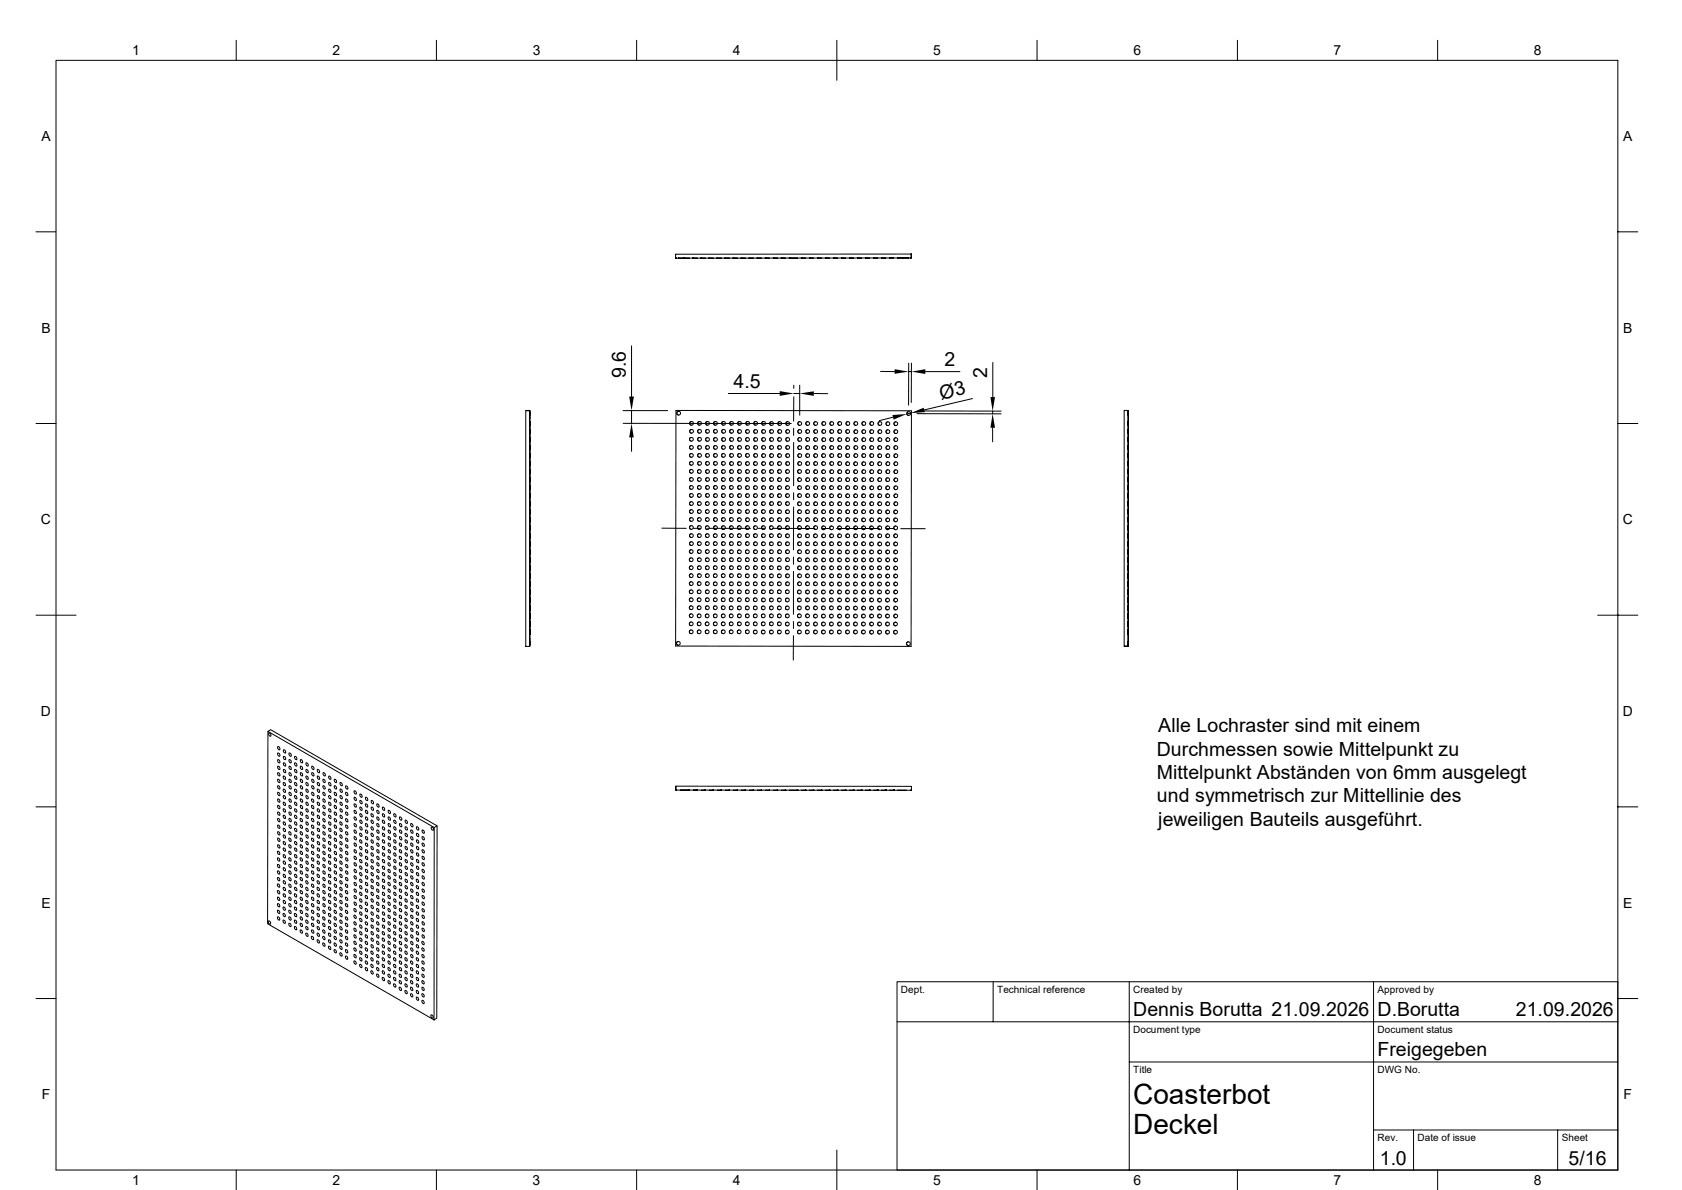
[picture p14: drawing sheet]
<svg xmlns="http://www.w3.org/2000/svg" width="297mm" height="210mm" viewBox="0 0 297 210" stroke-linecap="round" stroke-linejoin="round" font-family="sans-serif">
<defs><g id="words">
<g font-size="4.9">
<text x="200.1" y="194.8">Coasterbot</text>
<text x="200.1" y="200.1">Deckel</text>
</g>
<g font-size="3.4">
<text x="166.8" y="64.6">2</text>
<text x="110.5" y="66.7" transform="rotate(-90 110.5 66.7)">9.6</text>
<text x="129.5" y="68.4">4.5</text>
<text x="166.2" y="70.5" transform="rotate(-13 166.2 70.5)">Ø3</text>
<text x="174.3" y="66.7" transform="rotate(-90 174.3 66.7)">2</text>
<text x="204.5" y="129.2">Alle Lochraster sind mit einem</text>
<text x="204.2" y="133.3">Durchmessen sowie Mittelpunkt zu</text>
<text x="204.2" y="137.5">Mittelpunkt Abständen von 6mm ausgelegt</text>
<text x="204.3" y="141.6">und symmetrisch zur Mittellinie des</text>
<text x="204.5" y="145.8">jeweiligen Bauteils ausgeführt.</text>
<text x="200.1" y="179.3">Dennis Borutta 21.09.2026</text>
<text x="243.2" y="179.3">D.Borutta</text>
<text x="267.6" y="179.3">21.09.2026</text>
<text x="243.2" y="186.3">Freigegeben</text>
<text x="243.6" y="205.5">1.0</text>
<text x="277" y="205.5">5/16</text>
</g>
<g font-size="2.5">
<text x="23.4" y="9.8">1</text>
<text x="58.7" y="9.8">2</text>
<text x="94.1" y="9.8">3</text>
<text x="129.4" y="9.8">4</text>
<text x="164.8" y="9.7">5</text>
<text x="200.1" y="9.8">6</text>
<text x="235.5" y="9.8">7</text>
<text x="270.8" y="9.8">8</text>
<text x="7.3" y="24.9">A</text>
<text x="286.6" y="24.9">A</text>
<text x="7.3" y="58.7">B</text>
<text x="286.6" y="58.7">B</text>
<text x="7.2" y="92.5">C</text>
<text x="286.5" y="92.5">C</text>
<text x="7.2" y="126.4">D</text>
<text x="286.5" y="126.4">D</text>
<text x="7.3" y="160.2">E</text>
<text x="286.6" y="160.2">E</text>
<text x="7.4" y="194">F</text>
<text x="286.7" y="194">F</text>
<text x="23.4" y="209.1">1</text>
<text x="58.7" y="209.1">2</text>
<text x="94.1" y="209.1">3</text>
<text x="129.4" y="209.1">4</text>
<text x="164.8" y="209.1">5</text>
<text x="200.1" y="209.1">6</text>
<text x="235.5" y="209.1">7</text>
<text x="270.8" y="209.1">8</text>
</g>
<g font-size="1.8">
<text x="159.1" y="175.2">Dept.</text>
<text x="176.1" y="175.2">Technical reference</text>
<text x="200.1" y="175.2">Created by</text>
<text x="243.2" y="175.2">Approved by</text>
<text x="200.1" y="182.3">Document type</text>
<text x="243.2" y="182.3">Document status</text>
<text x="200.1" y="189.4">Title</text>
<text x="243.2" y="189.4">DWG No.</text>
<text x="243.2" y="201.4">Rev.</text>
<text x="250.3" y="201.4">Date of issue</text>
<text x="275.8" y="201.4">Sheet</text>
</g>
</g></defs>
<g fill="none" stroke="#000" stroke-width=".18">
<path d="M9.9 10.6h275.8v195.9h-275.8zM41.7 7.1v3.5M77.1 7.1v3.5M112.4 7.1v3.5M147.8 7.1v7.1M183.1 7.1v3.5M218.5 7.1v3.5M253.9 7.1v3.5M6.4 40.9h3.5M119.8 45.5v.1M120.7 45.5l-.9 .1M120.8 45.5v.1"/>
<path d="M122.4 45.5v.1M123.8 45.5v.1M125.3 45.5v.1M126.7 45.5v.1M128.1 45.5v.1M129.5 45.5v.1M130.9 45.5v.1M132.3 45.5v.1M133.7 45.5v.1M133.8 45.5v.1M135.1 45.5v.1M135.2 45.5v.1"/>
<path d="M136.6 45.5v.1M138 45.5v.1M139.4 45.5v.1M141.5 45.5v.1M141.6 45.5v.1M142.9 45.5v.1M143 45.5v.1M144.4 45.5v.1M145.8 45.5v.1M147.2 45.5v.1M148.6 45.5v.1M150 45.5v.1"/>
<path d="M151.4 45.5v.1M152.8 45.5v.1M152.9 45.5v.1M154.3 45.5v.1M155.7 45.5v.1M157.1 45.5h.1M157.1 45.5h.7M158.5 45.5h.1M158.5 45.5h1M159.4 45.5h1M159.4 45.5h.1M159.5 45.5h.1"/>
<path d="M160.8 45.5h.1v-.7l-41.6 .1 .1 .7M160.9 44.8v.7M160.9 45.5l-41.6 .1M285.7 40.9h3.5M6.4 74.7h3.5M92.8 72.5v41.6h.7v-41.6M92.9 72.4h.7zM93.5 74.6v37.3zM93.5 78.7l.1 .6zM93.5 77.2l.1 .7zM93.5 75.8l.1 .7zM93.5 74.4l.1 .7z"/>
<path d="M93.5 73.9h.1M93.5 78.7v.6zM93.5 77.2v.7zM93.5 75.8v.7zM93.5 74.4v.7zM93.5 72.6v.7zM93.6 72.4l-.1 41.7M93.6 74.6v37.3zM93.6 78.6v.7zM93.6 77.2v.7zM93.6 75.8v.7zM93.6 72.6v.7z"/>
<path d="M93.6 74.3v.8zM93.6 74.4v.7zM93.6 72.9l-.1 1zM93.6 79v-.4v.7M93.6 79v.3M93.6 74.7v-.4v.8M93.6 74.7v.4M93.6 74.7v-.3v.7M110 72.5h7.9M110 74.7h29.7M111.5 61v9M111.5 72.5v2.2"/>
<path d="M111.5 77.2v2.4M119.8 72.6a.33 .33 0 0 0-.3 .3 .33 .33 0 0 0 .3 .3M122.1 78.6a.33 .33 0 0 0-.3 .4 .33 .33 0 0 0 .3 .3M122.1 77.2a.33 .33 0 0 0-.3 .3 .33 .33 0 0 0 .3 .4M122.1 75.8a.33 .33 0 0 0-.3 .3 .33 .33 0 0 0 .3 .3M122.1 74.4a.33 .33 0 0 0-.3 .3 .33 .33 0 0 0 .3 .3M123.5 78.6a.33 .33 0 0 0-.3 .4 .33 .33 0 0 0 .3 .3M123.5 77.2a.33 .33 0 0 0-.3 .3 .33 .33 0 0 0 .3 .4M123.5 75.8a.33 .33 0 0 0-.3 .3 .33 .33 0 0 0 .3 .3M123.5 74.4a.33 .33 0 0 0-.3 .3 .33 .33 0 0 0 .3 .3M124.9 78.6a.33 .33 0 0 0-.3 .4 .33 .33 0 0 0 .3 .3M124.9 77.2a.33 .33 0 0 0-.3 .4 .33 .33 0 0 0 .3 .3"/>
<path d="M124.9 75.8a.33 .33 0 0 0-.3 .3 .33 .33 0 0 0 .3 .3M124.9 74.4a.33 .33 0 0 0-.3 .3 .33 .33 0 0 0 .3 .3M126.3 78.6a.33 .33 0 0 0-.3 .4 .33 .33 0 0 0 .3 .3M126.3 77.2a.33 .33 0 0 0-.3 .4 .33 .33 0 0 0 .3 .3M126.3 75.8a.33 .33 0 0 0-.3 .3 .33 .33 0 0 0 .3 .3M126.3 74.4a.33 .33 0 0 0-.3 .3 .33 .33 0 0 0 .3 .3M127.8 78.6a.33 .33 0 0 0-.4 .4 .33 .33 0 0 0 .4 .3M127.8 77.2a.33 .33 0 0 0-.4 .4 .33 .33 0 0 0 .4 .3M127.8 75.8a.33 .33 0 0 0-.4 .3 .33 .33 0 0 0 .4 .3M127.8 74.4a.33 .33 0 0 0-.4 .3 .33 .33 0 0 0 .4 .3M128.6 69.4h9.1M129.2 78.6a.33 .33 0 0 0-.4 .4 .33 .33 0 0 0 .4 .3"/>
<path d="M129.2 77.2a.33 .33 0 0 0-.4 .4 .33 .33 0 0 0 .4 .3M129.2 75.8a.33 .33 0 0 0-.4 .3 .33 .33 0 0 0 .4 .3M129.2 74.4a.33 .33 0 0 0-.4 .3 .33 .33 0 0 0 .4 .3M130.6 78.6a.33 .33 0 0 0-.3 .4 .33 .33 0 0 0 .3 .3M130.6 77.2a.33 .33 0 0 0-.3 .4 .33 .33 0 0 0 .3 .3M130.6 75.8a.33 .33 0 0 0-.3 .3 .33 .33 0 0 0 .3 .4M130.6 74.4a.33 .33 0 0 0-.3 .3 .33 .33 0 0 0 .3 .3M132 78.6a.33 .33 0 0 0-.3 .4 .33 .33 0 0 0 .3 .3M132 77.2a.33 .33 0 0 0-.3 .4 .33 .33 0 0 0 .3 .3M132 75.8a.33 .33 0 0 0-.3 .3 .33 .33 0 0 0 .3 .4M132 74.4a.33 .33 0 0 0-.3 .3 .33 .33 0 0 0 .3 .3M133.4 78.6a.33 .33 0 0 0-.3 .4 .33 .33 0 0 0 .3 .3"/>
<path d="M133.4 77.2a.33 .33 0 0 0-.3 .4 .33 .33 0 0 0 .3 .3M133.4 75.8a.33 .33 0 0 0-.3 .3 .33 .33 0 0 0 .3 .4M133.4 74.4a.33 .33 0 0 0-.3 .3 .33 .33 0 0 0 .3 .3M134.8 78.6a.33 .33 0 0 0-.3 .4 .33 .33 0 0 0 .3 .3M134.8 77.2a.33 .33 0 0 0-.3 .4 .33 .33 0 0 0 .3 .3M134.8 75.8a.33 .33 0 0 0-.3 .3 .33 .33 0 0 0 .3 .4M134.8 74.4a.33 .33 0 0 0-.3 .3 .33 .33 0 0 0 .3 .3M136.2 78.6a.33 .33 0 0 0-.3 .4 .33 .33 0 0 0 .3 .3M136.2 77.2a.33 .33 0 0 0-.3 .4 .33 .33 0 0 0 .3 .3M136.2 75.8a.33 .33 0 0 0-.3 .3 .33 .33 0 0 0 .3 .4M136.2 74.4a.33 .33 0 0 0-.3 .3 .33 .33 0 0 0 .3 .4M137.6 78.6a.33 .33 0 0 0-.3 .4 .33 .33 0 0 0 .3 .3"/>
<path d="M137.6 77.2a.33 .33 0 0 0-.3 .4 .33 .33 0 0 0 .3 .3M137.7 75.8a.33 .33 0 0 0-.4 .3 .33 .33 0 0 0 .4 .4M137.7 74.4a.33 .33 0 0 0-.4 .3 .33 .33 0 0 0 .4 .4M139.1 78.6a.33 .33 0 0 0-.3 .4 .33 .33 0 0 0 .3 .3M139.1 77.2a.33 .33 0 0 0-.3 .4 .33 .33 0 0 0 .3 .3M139.1 75.8a.33 .33 0 0 0-.3 .3 .33 .33 0 0 0 .3 .4M139.1 74.4a.33 .33 0 0 0-.3 .3 .33 .33 0 0 0 .3 .4M140.1 75.6v1.2M140.1 78.1v7.6M140.2 68v.5M140.2 69.4h1M140.2 70l-.1 4.3"/>
<path d="M141.2 78.7a.33 .33 0 0 0-.3 .3 .33 .33 0 0 0 .3 .3M141.2 77.2a.33 .33 0 0 0-.3 .4 .33 .33 0 0 0 .3 .3M141.2 75.8a.33 .33 0 0 0-.3 .3 .33 .33 0 0 0 .3 .4M141.2 74.4a.33 .33 0 0 0-.3 .3 .33 .33 0 0 0 .3 .4M141.2 68v5.3M142.6 78.7a.33 .33 0 0 0-.3 .3 .33 .33 0 0 0 .3 .3M142.6 77.2a.33 .33 0 0 0-.3 .4 .33 .33 0 0 0 .3 .3M142.6 75.8a.33 .33 0 0 0-.3 .3 .33 .33 0 0 0 .3 .4M142.6 74.4a.33 .33 0 0 0-.3 .3 .33 .33 0 0 0 .3 .4M143.7 69.4l2.4 .1M144 78.7a.33 .33 0 0 0-.3 .3 .33 .33 0 0 0 .3 .3M144 77.2a.33 .33 0 0 0-.3 .4 .33 .33 0 0 0 .3 .3"/>
<path d="M144 75.8a.33 .33 0 0 0-.3 .3 .33 .33 0 0 0 .3 .4M144 74.4a.33 .33 0 0 0-.3 .3 .33 .33 0 0 0 .3 .4M145.5 78.7a.33 .33 0 0 0-.4 .3 .33 .33 0 0 0 .4 .3M145.5 77.3a.33 .33 0 0 0-.4 .3 .33 .33 0 0 0 .4 .3M145.5 75.8a.33 .33 0 0 0-.4 .3 .33 .33 0 0 0 .4 .4M145.5 74.4a.33 .33 0 0 0-.4 .3 .33 .33 0 0 0 .4 .4M146.9 78.7a.33 .33 0 0 0-.4 .3 .33 .33 0 0 0 .4 .3M146.9 77.3a.33 .33 0 0 0-.4 .3 .33 .33 0 0 0 .4 .3M146.9 75.8a.33 .33 0 0 0-.4 .3 .33 .33 0 0 0 .4 .4M146.9 74.4a.33 .33 0 0 0-.4 .3 .33 .33 0 0 0 .4 .4M148.3 78.7a.33 .33 0 0 0-.4 .3 .33 .33 0 0 0 .4 .3M148.3 77.3a.33 .33 0 0 0-.4 .3 .33 .33 0 0 0 .4 .3"/>
<path d="M148.3 75.8a.33 .33 0 0 0-.4 .3 .33 .33 0 0 0 .4 .4M148.3 74.4a.33 .33 0 0 0-.4 .3 .33 .33 0 0 0 .4 .4M149.7 78.7a.33 .33 0 0 0-.3 .3 .33 .33 0 0 0 .3 .3M149.7 77.3a.33 .33 0 0 0-.3 .3 .33 .33 0 0 0 .3 .3M149.7 75.8a.33 .33 0 0 0-.3 .3 .33 .33 0 0 0 .3 .4M149.7 74.4a.33 .33 0 0 0-.3 .3 .33 .33 0 0 0 .3 .4M151.1 78.7a.33 .33 0 0 0-.3 .3 .33 .33 0 0 0 .3 .3M151.1 77.3a.33 .33 0 0 0-.3 .3 .33 .33 0 0 0 .3 .3M151.1 75.8a.33 .33 0 0 0-.3 .4 .33 .33 0 0 0 .3 .3M151.1 74.4a.33 .33 0 0 0-.3 .3 .33 .33 0 0 0 .3 .4M152.5 78.7a.33 .33 0 0 0-.3 .3 .33 .33 0 0 0 .3 .3M152.5 77.3a.33 .33 0 0 0-.3 .3 .33 .33 0 0 0 .3 .3"/>
<path d="M152.5 75.8a.33 .33 0 0 0-.3 .4 .33 .33 0 0 0 .3 .3M152.5 74.4a.33 .33 0 0 0-.3 .3 .33 .33 0 0 0 .3 .4M153.9 78.7a.33 .33 0 0 0-.3 .3 .33 .33 0 0 0 .3 .3M153.9 77.3a.33 .33 0 0 0-.3 .3 .33 .33 0 0 0 .3 .3M153.9 75.8a.33 .33 0 0 0-.3 .4 .33 .33 0 0 0 .3 .3M153.9 74.4a.33 .33 0 0 0-.3 .3 .33 .33 0 0 0 .3 .4M155.3 78.7a.33 .33 0 0 0-.3 .3 .33 .33 0 0 0 .3 .3M155.4 77.3a.33 .33 0 0 0-.4 .3 .33 .33 0 0 0 .4 .3M155.4 75.8a.33 .33 0 0 0-.4 .4 .33 .33 0 0 0 .4 .3M155.4 74.4a.33 .33 0 0 0-.4 .3 .33 .33 0 0 0 .4 .4M155.5 65.5l2.5 .1M156.8 78.7a.33 .33 0 0 0-.4 .3 .33 .33 0 0 0 .4 .3"/>
<path d="M156.8 77.3a.33 .33 0 0 0-.4 .3 .33 .33 0 0 0 .4 .3M156.8 75.8a.33 .33 0 0 0-.4 .4 .33 .33 0 0 0 .4 .3M156.8 74.4a.33 .33 0 0 0-.4 .4 .33 .33 0 0 0 .4 .3M157.7 73.6l-2.4 .6M158.2 78.7a.33 .33 0 0 0-.3 .3 .33 .33 0 0 0 .3 .3M158.2 77.3a.33 .33 0 0 0-.3 .3 .33 .33 0 0 0 .3 .3M158.2 75.8a.33 .33 0 0 0-.3 .4 .33 .33 0 0 0 .3 .3M158.2 74.4a.33 .33 0 0 0-.3 .4 .33 .33 0 0 0 .3 .3M160.5 72.6a.33 .33 0 0 0-.4 .4 .33 .33 0 0 0 .4 .3M160.5 64.1l-.1 7.4M160.5 65.6h.4M160.8 72.9l-.7 .2"/>
<path d="M160.9 72.5v41.6zM160.9 72.5l-41.5-.1-.1 41.6 41.6 .1M160.9 64.1v6.9M161.9 73h14.9M162.4 72.5l14.4 .1M163.4 65.6h6.1M171.7 70.3l-8.5 2M175.3 72.6v.4M175.3 75.5v2.5M175.3 64v6.1M199.2 72.4v41.6h-.7v-41.6h.7v41.7l-.7-.1M199.2 78.6v.7z"/>
<path d="M199.2 77.2v.7zM199.2 75.8v.7zM199.2 72.6v.7zM199.2 74.3v.8zM199.2 74.4v.7zM199.2 78.7v.6zM199.2 79v-.4v.7M199.2 79v.3M199.2 74.7v-.4v.8M199.2 74.7v.4M199.2 74.7v-.3v.7M285.7 74.7h3.5"/>
<path d="M93.5 99.9l.1 .7zM93.5 98.4l.1 .8zM93.5 97l.1 .8zM93.5 95.6l.1 .7zM93.5 94.2l.1 .7zM93.5 92.8l.1 .7zM93.5 91.4l.1 .7zM93.5 90l.1 .7zM93.5 88.6l.1 .7zM93.5 87.1l.1 .7zM93.5 85.7l.1 .7zM93.5 84.3l.1 .7z"/>
<path d="M93.5 82.9l.1 .7zM93.5 81.5l.1 .7zM93.5 80.1l.1 .7zM93.5 99.9v.7zM93.5 98.4v.8zM93.5 97v.8zM93.5 95.6v.7zM93.5 94.2v.7zM93.5 92.8v.7zM93.5 91.4v.7zM93.5 90v.7zM93.5 88.6v.7z"/>
<path d="M93.5 87.1v.7zM93.5 85.7v.7zM93.5 84.3v.7zM93.5 82.9v.7zM93.5 81.5v.7zM93.5 80.1v.7zM93.6 99.8v.7zM93.6 98.4v.7zM93.6 97v.7zM93.6 95.6v.7zM93.6 94.2v.7zM93.6 99.9v.6z"/>
<path d="M93.6 99.9v.7zM93.6 98.4v.8zM93.6 97v.8zM93.6 92.8v.6zM93.6 91.3v.7zM93.6 89.9v.7zM93.6 88.5v.7zM93.6 92.8v.7zM93.6 91.4v.6zM93.6 87.1v.7zM93.6 85.7v.7zM93.6 84.3v.7z"/>
<path d="M93.6 82.8v.7zM93.6 82.8v.8zM93.6 91.4v.7zM93.6 89.9v.8zM93.6 81.4v.7zM93.6 80v.7zM93.6 81.4v.8zM93.6 80v.8zM93.6 88.5v.8zM93.6 82.9v.7zM93.6 90v.7zM93.6 81.5v.7z"/>
<path d="M93.6 80.1v.7zM93.6 94.5v-.3v.7M93.6 94.5v.4M93.6 94.6v-.4v.7M93.6 94.6v.3M116.9 93.2h4.3M122.1 99.9a.33 .33 0 0 0-.4 .3 .33 .33 0 0 0 .4 .3M122.1 98.4a.33 .33 0 0 0-.4 .4 .33 .33 0 0 0 .4 .3M122.1 97a.33 .33 0 0 0-.3 .3 .33 .33 0 0 0 .3 .4M122.1 95.6a.33 .33 0 0 0-.3 .3 .33 .33 0 0 0 .3 .4M122.1 94.2a.33 .33 0 0 0-.3 .3 .33 .33 0 0 0 .3 .4M122.1 92.8a.33 .33 0 0 0-.3 .3 .33 .33 0 0 0 .3 .3"/>
<path d="M122.1 91.4a.33 .33 0 0 0-.3 .3 .33 .33 0 0 0 .3 .3M122.1 89.9a.33 .33 0 0 0-.3 .4 .33 .33 0 0 0 .3 .3M122.1 88.5a.33 .33 0 0 0-.3 .4 .33 .33 0 0 0 .3 .3M122.1 87.1a.33 .33 0 0 0-.3 .3 .33 .33 0 0 0 .3 .4M122.1 85.7a.33 .33 0 0 0-.3 .3 .33 .33 0 0 0 .3 .4M122.1 84.3a.33 .33 0 0 0-.3 .3 .33 .33 0 0 0 .3 .3M122.1 82.8a.33 .33 0 0 0-.3 .4 .33 .33 0 0 0 .3 .3M122.1 81.4a.33 .33 0 0 0-.3 .4 .33 .33 0 0 0 .3 .3M122.1 80a.33 .33 0 0 0-.3 .4 .33 .33 0 0 0 .3 .3M122.4 93.2h1.3M123.5 99.9a.33 .33 0 0 0-.3 .3 .33 .33 0 0 0 .3 .3M123.5 98.4a.33 .33 0 0 0-.3 .4 .33 .33 0 0 0 .3 .3"/>
<path d="M123.5 97a.33 .33 0 0 0-.3 .3 .33 .33 0 0 0 .3 .4M123.5 95.6a.33 .33 0 0 0-.3 .3 .33 .33 0 0 0 .3 .4M123.5 94.2a.33 .33 0 0 0-.3 .3 .33 .33 0 0 0 .3 .4M123.5 92.8a.33 .33 0 0 0-.3 .3 .33 .33 0 0 0 .3 .3M123.5 91.4a.33 .33 0 0 0-.3 .3 .33 .33 0 0 0 .3 .3M123.5 89.9a.33 .33 0 0 0-.3 .4 .33 .33 0 0 0 .3 .3M123.5 88.5a.33 .33 0 0 0-.3 .4 .33 .33 0 0 0 .3 .3M123.5 87.1a.33 .33 0 0 0-.3 .3 .33 .33 0 0 0 .3 .4M123.5 85.7a.33 .33 0 0 0-.3 .3 .33 .33 0 0 0 .3 .4M123.5 84.3a.33 .33 0 0 0-.3 .3 .33 .33 0 0 0 .3 .3M123.5 82.9a.33 .33 0 0 0-.3 .3 .33 .33 0 0 0 .3 .3M123.5 81.4a.33 .33 0 0 0-.3 .4 .33 .33 0 0 0 .3 .3"/>
<path d="M123.5 80a.33 .33 0 0 0-.3 .4 .33 .33 0 0 0 .3 .3M124.9 99.9a.33 .33 0 0 0-.3 .3 .33 .33 0 0 0 .3 .3M124.9 98.4a.33 .33 0 0 0-.3 .4 .33 .33 0 0 0 .3 .3M124.9 97a.33 .33 0 0 0-.3 .3 .33 .33 0 0 0 .3 .4M124.9 95.6a.33 .33 0 0 0-.3 .3 .33 .33 0 0 0 .3 .4M124.9 94.2a.33 .33 0 0 0-.3 .3 .33 .33 0 0 0 .3 .4M124.9 92.8a.33 .33 0 0 0-.3 .3 .33 .33 0 0 0 .3 .3M124.9 91.4a.33 .33 0 0 0-.3 .3 .33 .33 0 0 0 .3 .3M124.9 89.9a.33 .33 0 0 0-.3 .4 .33 .33 0 0 0 .3 .3M124.9 88.5a.33 .33 0 0 0-.3 .4 .33 .33 0 0 0 .3 .3M124.9 87.1a.33 .33 0 0 0-.3 .3 .33 .33 0 0 0 .3 .4M124.9 85.7a.33 .33 0 0 0-.3 .3 .33 .33 0 0 0 .3 .4"/>
<path d="M124.9 84.3a.33 .33 0 0 0-.3 .3 .33 .33 0 0 0 .3 .3M124.9 82.9a.33 .33 0 0 0-.3 .3 .33 .33 0 0 0 .3 .3M124.9 81.4a.33 .33 0 0 0-.3 .4 .33 .33 0 0 0 .3 .3M124.9 80a.33 .33 0 0 0-.3 .4 .33 .33 0 0 0 .3 .3M125 93.2h7.5M126.3 99.9a.33 .33 0 0 0-.3 .3 .33 .33 0 0 0 .3 .3M126.3 98.4a.33 .33 0 0 0-.3 .4 .33 .33 0 0 0 .3 .3M126.3 97a.33 .33 0 0 0-.3 .3 .33 .33 0 0 0 .3 .4M126.3 95.6a.33 .33 0 0 0-.3 .3 .33 .33 0 0 0 .3 .4M126.3 94.2a.33 .33 0 0 0-.3 .3 .33 .33 0 0 0 .3 .4M126.3 92.8a.33 .33 0 0 0-.3 .3 .33 .33 0 0 0 .3 .3M126.3 91.4a.33 .33 0 0 0-.3 .3 .33 .33 0 0 0 .3 .3"/>
<path d="M126.3 89.9a.33 .33 0 0 0-.3 .4 .33 .33 0 0 0 .3 .3M126.3 88.5a.33 .33 0 0 0-.3 .4 .33 .33 0 0 0 .3 .3M126.3 87.1a.33 .33 0 0 0-.3 .4 .33 .33 0 0 0 .3 .3M126.3 85.7a.33 .33 0 0 0-.3 .3 .33 .33 0 0 0 .3 .4M126.3 84.3a.33 .33 0 0 0-.3 .3 .33 .33 0 0 0 .3 .3M126.3 82.9a.33 .33 0 0 0-.3 .3 .33 .33 0 0 0 .3 .3M126.3 81.4a.33 .33 0 0 0-.3 .4 .33 .33 0 0 0 .3 .3M126.3 80a.33 .33 0 0 0-.3 .4 .33 .33 0 0 0 .3 .3M127.7 99.9a.33 .33 0 0 0-.3 .3 .33 .33 0 0 0 .3 .3M127.7 98.4a.33 .33 0 0 0-.3 .4 .33 .33 0 0 0 .3 .3M127.7 97a.33 .33 0 0 0-.3 .4 .33 .33 0 0 0 .3 .3M127.7 95.6a.33 .33 0 0 0-.3 .3 .33 .33 0 0 0 .3 .4"/>
<path d="M127.7 94.2a.33 .33 0 0 0-.3 .3 .33 .33 0 0 0 .3 .4M127.7 92.8a.33 .33 0 0 0-.3 .3 .33 .33 0 0 0 .3 .3M127.7 91.4a.33 .33 0 0 0-.3 .3 .33 .33 0 0 0 .3 .3M127.7 89.9a.33 .33 0 0 0-.3 .4 .33 .33 0 0 0 .3 .3M127.7 88.5a.33 .33 0 0 0-.3 .4 .33 .33 0 0 0 .3 .3M127.7 87.1a.33 .33 0 0 0-.3 .4 .33 .33 0 0 0 .3 .3M127.7 85.7a.33 .33 0 0 0-.3 .3 .33 .33 0 0 0 .3 .4M127.7 84.3a.33 .33 0 0 0-.3 .3 .33 .33 0 0 0 .3 .3M127.7 82.9a.33 .33 0 0 0-.3 .3 .33 .33 0 0 0 .3 .3M127.7 81.4a.33 .33 0 0 0-.3 .4 .33 .33 0 0 0 .3 .3M127.7 80a.33 .33 0 0 0-.3 .4 .33 .33 0 0 0 .3 .3M129.1 99.9a.33 .33 0 0 0-.3 .3 .33 .33 0 0 0 .3 .3"/>
<path d="M129.1 98.4a.33 .33 0 0 0-.3 .4 .33 .33 0 0 0 .3 .3M129.1 97a.33 .33 0 0 0-.3 .4 .33 .33 0 0 0 .3 .3M129.1 95.6a.33 .33 0 0 0-.3 .3 .33 .33 0 0 0 .3 .4M129.1 94.2a.33 .33 0 0 0-.3 .3 .33 .33 0 0 0 .3 .4M129.1 92.8a.33 .33 0 0 0-.3 .3 .33 .33 0 0 0 .3 .3M129.1 91.4a.33 .33 0 0 0-.3 .3 .33 .33 0 0 0 .3 .3M129.1 89.9a.33 .33 0 0 0-.3 .4 .33 .33 0 0 0 .3 .3M129.1 88.5a.33 .33 0 0 0-.3 .4 .33 .33 0 0 0 .3 .3M129.1 87.1a.33 .33 0 0 0-.3 .4 .33 .33 0 0 0 .3 .3M129.1 85.7a.33 .33 0 0 0-.3 .3 .33 .33 0 0 0 .3 .4M129.2 84.3a.33 .33 0 0 0-.4 .3 .33 .33 0 0 0 .4 .3M129.2 82.9a.33 .33 0 0 0-.4 .3 .33 .33 0 0 0 .4 .3"/>
<path d="M129.2 81.5a.33 .33 0 0 0-.4 .3 .33 .33 0 0 0 .4 .3M129.2 80a.33 .33 0 0 0-.4 .4 .33 .33 0 0 0 .4 .3M130.6 99.9a.33 .33 0 0 0-.4 .3 .33 .33 0 0 0 .4 .3M130.6 98.4a.33 .33 0 0 0-.4 .4 .33 .33 0 0 0 .4 .3M130.6 97a.33 .33 0 0 0-.4 .4 .33 .33 0 0 0 .4 .3M130.6 95.6a.33 .33 0 0 0-.4 .3 .33 .33 0 0 0 .4 .4M130.6 94.2a.33 .33 0 0 0-.4 .3 .33 .33 0 0 0 .4 .4M130.6 92.8a.33 .33 0 0 0-.4 .3 .33 .33 0 0 0 .4 .3M130.6 91.4a.33 .33 0 0 0-.4 .3 .33 .33 0 0 0 .4 .3M130.6 89.9a.33 .33 0 0 0-.3 .4 .33 .33 0 0 0 .3 .3M130.6 88.5a.33 .33 0 0 0-.3 .4 .33 .33 0 0 0 .3 .3M130.6 87.1a.33 .33 0 0 0-.3 .4 .33 .33 0 0 0 .3 .3"/>
<path d="M130.6 85.7a.33 .33 0 0 0-.3 .3 .33 .33 0 0 0 .3 .4M130.6 84.3a.33 .33 0 0 0-.3 .3 .33 .33 0 0 0 .3 .3M130.6 82.9a.33 .33 0 0 0-.3 .3 .33 .33 0 0 0 .3 .3M130.6 81.5a.33 .33 0 0 0-.3 .3 .33 .33 0 0 0 .3 .3M130.6 80a.33 .33 0 0 0-.3 .4 .33 .33 0 0 0 .3 .3M132 99.9a.33 .33 0 0 0-.4 .3 .33 .33 0 0 0 .4 .3M132 98.4a.33 .33 0 0 0-.4 .4 .33 .33 0 0 0 .4 .3M132 97a.33 .33 0 0 0-.4 .4 .33 .33 0 0 0 .4 .3M132 95.6a.33 .33 0 0 0-.3 .3 .33 .33 0 0 0 .3 .4M132 94.2a.33 .33 0 0 0-.3 .3 .33 .33 0 0 0 .3 .4M132 92.8a.33 .33 0 0 0-.3 .3 .33 .33 0 0 0 .3 .3M132 91.4a.33 .33 0 0 0-.3 .3 .33 .33 0 0 0 .3 .3"/>
<path d="M132 89.9a.33 .33 0 0 0-.3 .4 .33 .33 0 0 0 .3 .3M132 88.5a.33 .33 0 0 0-.3 .4 .33 .33 0 0 0 .3 .3M132 87.1a.33 .33 0 0 0-.3 .4 .33 .33 0 0 0 .3 .3M132 85.7a.33 .33 0 0 0-.3 .4 .33 .33 0 0 0 .3 .3M132 84.3a.33 .33 0 0 0-.3 .3 .33 .33 0 0 0 .3 .3M132 82.9a.33 .33 0 0 0-.3 .3 .33 .33 0 0 0 .3 .3M132 81.5a.33 .33 0 0 0-.3 .3 .33 .33 0 0 0 .3 .3M132 80a.33 .33 0 0 0-.3 .4 .33 .33 0 0 0 .3 .3M133.4 99.9a.33 .33 0 0 0-.3 .3 .33 .33 0 0 0 .3 .3M133.4 98.4a.33 .33 0 0 0-.3 .4 .33 .33 0 0 0 .3 .3M133.4 97a.33 .33 0 0 0-.3 .4 .33 .33 0 0 0 .3 .3M133.4 95.6a.33 .33 0 0 0-.3 .4 .33 .33 0 0 0 .3 .3"/>
<path d="M133.4 94.2a.33 .33 0 0 0-.3 .3 .33 .33 0 0 0 .3 .4M133.4 92.8a.33 .33 0 0 0-.3 .3 .33 .33 0 0 0 .3 .3M133.4 91.4a.33 .33 0 0 0-.3 .3 .33 .33 0 0 0 .3 .3M133.4 89.9a.33 .33 0 0 0-.3 .4 .33 .33 0 0 0 .3 .3M133.4 88.5a.33 .33 0 0 0-.3 .4 .33 .33 0 0 0 .3 .3M133.4 87.1a.33 .33 0 0 0-.3 .4 .33 .33 0 0 0 .3 .3M133.4 85.7a.33 .33 0 0 0-.3 .4 .33 .33 0 0 0 .3 .3M133.4 84.3a.33 .33 0 0 0-.3 .3 .33 .33 0 0 0 .3 .3M133.4 82.9a.33 .33 0 0 0-.3 .3 .33 .33 0 0 0 .3 .3M133.4 81.5a.33 .33 0 0 0-.3 .3 .33 .33 0 0 0 .3 .3M133.4 80a.33 .33 0 0 0-.3 .4 .33 .33 0 0 0 .3 .3M133.8 93.2h1.3"/>
<path d="M134.8 99.9a.33 .33 0 0 0-.3 .3 .33 .33 0 0 0 .3 .3M134.8 98.4a.33 .33 0 0 0-.3 .4 .33 .33 0 0 0 .3 .3M134.8 97a.33 .33 0 0 0-.3 .4 .33 .33 0 0 0 .3 .3M134.8 95.6a.33 .33 0 0 0-.3 .4 .33 .33 0 0 0 .3 .3M134.8 94.2a.33 .33 0 0 0-.3 .3 .33 .33 0 0 0 .3 .4M134.8 92.8a.33 .33 0 0 0-.3 .3 .33 .33 0 0 0 .3 .3M134.8 91.4a.33 .33 0 0 0-.3 .3 .33 .33 0 0 0 .3 .3M134.8 89.9a.33 .33 0 0 0-.3 .4 .33 .33 0 0 0 .3 .3M134.8 88.5a.33 .33 0 0 0-.3 .4 .33 .33 0 0 0 .3 .3M134.8 87.1a.33 .33 0 0 0-.3 .4 .33 .33 0 0 0 .3 .3M134.8 85.7a.33 .33 0 0 0-.3 .4 .33 .33 0 0 0 .3 .3M134.8 84.3a.33 .33 0 0 0-.3 .3 .33 .33 0 0 0 .3 .3"/>
<path d="M134.8 82.9a.33 .33 0 0 0-.3 .3 .33 .33 0 0 0 .3 .3M134.8 81.5a.33 .33 0 0 0-.3 .3 .33 .33 0 0 0 .3 .3M134.8 80.1a.33 .33 0 0 0-.3 .3 .33 .33 0 0 0 .3 .3M136.2 99.9a.33 .33 0 0 0-.3 .3 .33 .33 0 0 0 .3 .3M136.2 98.4a.33 .33 0 0 0-.3 .4 .33 .33 0 0 0 .3 .3M136.2 97a.33 .33 0 0 0-.3 .4 .33 .33 0 0 0 .3 .3M136.2 95.6a.33 .33 0 0 0-.3 .4 .33 .33 0 0 0 .3 .3M136.2 94.2a.33 .33 0 0 0-.3 .3 .33 .33 0 0 0 .3 .4M136.2 92.8a.33 .33 0 0 0-.3 .3 .33 .33 0 0 0 .3 .3M136.2 91.4a.33 .33 0 0 0-.3 .3 .33 .33 0 0 0 .3 .3M136.2 90a.33 .33 0 0 0-.3 .3 .33 .33 0 0 0 .3 .3M136.2 88.5a.33 .33 0 0 0-.3 .4 .33 .33 0 0 0 .3 .3"/>
<path d="M136.2 87.1a.33 .33 0 0 0-.3 .4 .33 .33 0 0 0 .3 .3M136.2 85.7a.33 .33 0 0 0-.3 .4 .33 .33 0 0 0 .3 .3M136.2 84.3a.33 .33 0 0 0-.3 .3 .33 .33 0 0 0 .3 .3M136.2 82.9a.33 .33 0 0 0-.3 .3 .33 .33 0 0 0 .3 .3M136.2 81.5a.33 .33 0 0 0-.3 .3 .33 .33 0 0 0 .3 .3M136.2 80.1a.33 .33 0 0 0-.3 .3 .33 .33 0 0 0 .3 .3M136.3 93.2l7.6 .1M137.6 99.9a.33 .33 0 0 0-.3 .3 .33 .33 0 0 0 .3 .3M137.6 98.4a.33 .33 0 0 0-.3 .4 .33 .33 0 0 0 .3 .3M137.6 97a.33 .33 0 0 0-.3 .4 .33 .33 0 0 0 .3 .3M137.6 95.6a.33 .33 0 0 0-.3 .4 .33 .33 0 0 0 .3 .3M137.6 94.2a.33 .33 0 0 0-.3 .3 .33 .33 0 0 0 .3 .4"/>
<path d="M137.6 92.8a.33 .33 0 0 0-.3 .3 .33 .33 0 0 0 .3 .3M137.6 91.4a.33 .33 0 0 0-.3 .3 .33 .33 0 0 0 .3 .3M137.6 90a.33 .33 0 0 0-.3 .3 .33 .33 0 0 0 .3 .3M137.6 88.5a.33 .33 0 0 0-.3 .4 .33 .33 0 0 0 .3 .3M137.6 87.1a.33 .33 0 0 0-.3 .4 .33 .33 0 0 0 .3 .3M137.6 85.7a.33 .33 0 0 0-.3 .4 .33 .33 0 0 0 .3 .3M137.6 84.3a.33 .33 0 0 0-.3 .3 .33 .33 0 0 0 .3 .4M137.6 82.9a.33 .33 0 0 0-.3 .3 .33 .33 0 0 0 .3 .3M137.6 81.5a.33 .33 0 0 0-.3 .3 .33 .33 0 0 0 .3 .3M137.6 80.1a.33 .33 0 0 0-.3 .3 .33 .33 0 0 0 .3 .3M139.1 99.9a.33 .33 0 0 0-.4 .3 .33 .33 0 0 0 .4 .3M139.1 98.4a.33 .33 0 0 0-.4 .4 .33 .33 0 0 0 .4 .3"/>
<path d="M139.1 97a.33 .33 0 0 0-.4 .4 .33 .33 0 0 0 .4 .3M139.1 95.6a.33 .33 0 0 0-.4 .4 .33 .33 0 0 0 .4 .3M139.1 94.2a.33 .33 0 0 0-.4 .4 .33 .33 0 0 0 .4 .3M139.1 92.8a.33 .33 0 0 0-.4 .3 .33 .33 0 0 0 .4 .3M139.1 91.4a.33 .33 0 0 0-.4 .3 .33 .33 0 0 0 .4 .3M139.1 90a.33 .33 0 0 0-.4 .3 .33 .33 0 0 0 .4 .3M139.1 88.5a.33 .33 0 0 0-.4 .4 .33 .33 0 0 0 .4 .3M139.1 87.1a.33 .33 0 0 0-.4 .4 .33 .33 0 0 0 .4 .3M139.1 85.7a.33 .33 0 0 0-.4 .4 .33 .33 0 0 0 .4 .3M139.1 84.3a.33 .33 0 0 0-.4 .3 .33 .33 0 0 0 .4 .4M139.1 82.9a.33 .33 0 0 0-.4 .3 .33 .33 0 0 0 .4 .3M139.1 81.5a.33 .33 0 0 0-.3 .3 .33 .33 0 0 0 .3 .3"/>
<path d="M139.1 80.1a.33 .33 0 0 0-.3 .3 .33 .33 0 0 0 .3 .3M140.1 98.3v1.3M140.1 87v1.2M140.1 89.5v7.5M141.2 99.9a.33 .33 0 0 0-.3 .3 .33 .33 0 0 0 .3 .3M141.2 98.4a.33 .33 0 0 0-.3 .4 .33 .33 0 0 0 .3 .3M141.2 97a.33 .33 0 0 0-.3 .4 .33 .33 0 0 0 .3 .3M141.2 95.6a.33 .33 0 0 0-.3 .4 .33 .33 0 0 0 .3 .3M141.2 94.2a.33 .33 0 0 0-.3 .4 .33 .33 0 0 0 .3 .3M141.2 92.8a.33 .33 0 0 0-.3 .3 .33 .33 0 0 0 .3 .3M141.2 91.4a.33 .33 0 0 0-.3 .3 .33 .33 0 0 0 .3 .3M141.2 90a.33 .33 0 0 0-.3 .3 .33 .33 0 0 0 .3 .3"/>
<path d="M141.2 88.6a.33 .33 0 0 0-.3 .3 .33 .33 0 0 0 .3 .3M141.2 87.1a.33 .33 0 0 0-.3 .4 .33 .33 0 0 0 .3 .3M141.2 85.7a.33 .33 0 0 0-.3 .4 .33 .33 0 0 0 .3 .3M141.2 84.3a.33 .33 0 0 0-.3 .3 .33 .33 0 0 0 .3 .4M141.2 82.9a.33 .33 0 0 0-.3 .3 .33 .33 0 0 0 .3 .3M141.2 81.5a.33 .33 0 0 0-.3 .3 .33 .33 0 0 0 .3 .3M141.2 80.1a.33 .33 0 0 0-.3 .3 .33 .33 0 0 0 .3 .3M142.6 99.9a.33 .33 0 0 0-.3 .3 .33 .33 0 0 0 .3 .3M142.6 98.5a.33 .33 0 0 0-.3 .3 .33 .33 0 0 0 .3 .3M142.6 97a.33 .33 0 0 0-.3 .4 .33 .33 0 0 0 .3 .3M142.6 95.6a.33 .33 0 0 0-.3 .4 .33 .33 0 0 0 .3 .3M142.6 94.2a.33 .33 0 0 0-.3 .4 .33 .33 0 0 0 .3 .3"/>
<path d="M142.6 92.8a.33 .33 0 0 0-.3 .3 .33 .33 0 0 0 .3 .3M142.6 91.4a.33 .33 0 0 0-.3 .3 .33 .33 0 0 0 .3 .3M142.6 90a.33 .33 0 0 0-.3 .3 .33 .33 0 0 0 .3 .3M142.6 88.6a.33 .33 0 0 0-.3 .3 .33 .33 0 0 0 .3 .3M142.6 87.1a.33 .33 0 0 0-.3 .4 .33 .33 0 0 0 .3 .3M142.6 85.7a.33 .33 0 0 0-.3 .4 .33 .33 0 0 0 .3 .3M142.6 84.3a.33 .33 0 0 0-.3 .3 .33 .33 0 0 0 .3 .4M142.6 82.9a.33 .33 0 0 0-.3 .3 .33 .33 0 0 0 .3 .3M142.6 81.5a.33 .33 0 0 0-.3 .3 .33 .33 0 0 0 .3 .3M142.6 80.1a.33 .33 0 0 0-.3 .3 .33 .33 0 0 0 .3 .3M144 99.9a.33 .33 0 0 0-.3 .3 .33 .33 0 0 0 .3 .3M144 98.5a.33 .33 0 0 0-.3 .3 .33 .33 0 0 0 .3 .3"/>
<path d="M144 97a.33 .33 0 0 0-.3 .4 .33 .33 0 0 0 .3 .3M144 95.6a.33 .33 0 0 0-.3 .4 .33 .33 0 0 0 .3 .3M144 94.2a.33 .33 0 0 0-.3 .4 .33 .33 0 0 0 .3 .3M144 92.8a.33 .33 0 0 0-.3 .3 .33 .33 0 0 0 .3 .3M144 91.4a.33 .33 0 0 0-.3 .3 .33 .33 0 0 0 .3 .3M144 90a.33 .33 0 0 0-.3 .3 .33 .33 0 0 0 .3 .3M144 88.6a.33 .33 0 0 0-.3 .3 .33 .33 0 0 0 .3 .3M144 87.1a.33 .33 0 0 0-.3 .4 .33 .33 0 0 0 .3 .3M144 85.7a.33 .33 0 0 0-.3 .4 .33 .33 0 0 0 .3 .3M144 84.3a.33 .33 0 0 0-.3 .3 .33 .33 0 0 0 .3 .4M144 82.9a.33 .33 0 0 0-.3 .3 .33 .33 0 0 0 .3 .4M144 81.5a.33 .33 0 0 0-.3 .3 .33 .33 0 0 0 .3 .3"/>
<path d="M144 80.1a.33 .33 0 0 0-.3 .3 .33 .33 0 0 0 .3 .3M145.2 93.3h1.2M145.4 99.9a.33 .33 0 0 0-.3 .3 .33 .33 0 0 0 .3 .3M145.4 98.5a.33 .33 0 0 0-.3 .3 .33 .33 0 0 0 .3 .3M145.4 97a.33 .33 0 0 0-.3 .4 .33 .33 0 0 0 .3 .3M145.4 95.6a.33 .33 0 0 0-.3 .4 .33 .33 0 0 0 .3 .3M145.4 94.2a.33 .33 0 0 0-.3 .4 .33 .33 0 0 0 .3 .3M145.4 92.8a.33 .33 0 0 0-.3 .3 .33 .33 0 0 0 .3 .4M145.4 91.4a.33 .33 0 0 0-.3 .3 .33 .33 0 0 0 .3 .3M145.4 90a.33 .33 0 0 0-.3 .3 .33 .33 0 0 0 .3 .3M145.4 88.6a.33 .33 0 0 0-.3 .3 .33 .33 0 0 0 .3 .3M145.4 87.1a.33 .33 0 0 0-.3 .4 .33 .33 0 0 0 .3 .3"/>
<path d="M145.4 85.7a.33 .33 0 0 0-.3 .4 .33 .33 0 0 0 .3 .3M145.4 84.3a.33 .33 0 0 0-.3 .3 .33 .33 0 0 0 .3 .4M145.4 82.9a.33 .33 0 0 0-.3 .3 .33 .33 0 0 0 .3 .4M145.4 81.5a.33 .33 0 0 0-.3 .3 .33 .33 0 0 0 .3 .3M145.4 80.1a.33 .33 0 0 0-.3 .3 .33 .33 0 0 0 .3 .3M146.8 99.9a.33 .33 0 0 0-.3 .3 .33 .33 0 0 0 .3 .3M146.8 98.5a.33 .33 0 0 0-.3 .3 .33 .33 0 0 0 .3 .3M146.8 97a.33 .33 0 0 0-.3 .4 .33 .33 0 0 0 .3 .3M146.8 95.6a.33 .33 0 0 0-.3 .4 .33 .33 0 0 0 .3 .3M146.8 94.2a.33 .33 0 0 0-.3 .4 .33 .33 0 0 0 .3 .3M146.8 92.8a.33 .33 0 0 0-.3 .3 .33 .33 0 0 0 .3 .4M146.8 91.4a.33 .33 0 0 0-.3 .3 .33 .33 0 0 0 .3 .3"/>
<path d="M146.8 90a.33 .33 0 0 0-.3 .3 .33 .33 0 0 0 .3 .3M146.8 88.6a.33 .33 0 0 0-.3 .3 .33 .33 0 0 0 .3 .3M146.8 87.2a.33 .33 0 0 0-.3 .3 .33 .33 0 0 0 .3 .3M146.8 85.7a.33 .33 0 0 0-.3 .4 .33 .33 0 0 0 .3 .3M146.9 84.3a.33 .33 0 0 0-.4 .3 .33 .33 0 0 0 .4 .4M146.9 82.9a.33 .33 0 0 0-.4 .3 .33 .33 0 0 0 .4 .4M146.9 81.5a.33 .33 0 0 0-.4 .3 .33 .33 0 0 0 .4 .3M146.9 80.1a.33 .33 0 0 0-.4 .3 .33 .33 0 0 0 .4 .3M147.7 93.3h7.6M148.2 99.9a.33 .33 0 0 0-.3 .3 .33 .33 0 0 0 .3 .3M148.2 98.5a.33 .33 0 0 0-.3 .3 .33 .33 0 0 0 .3 .3M148.2 97.1a.33 .33 0 0 0-.3 .3 .33 .33 0 0 0 .3 .3"/>
<path d="M148.2 95.6a.33 .33 0 0 0-.3 .4 .33 .33 0 0 0 .3 .3M148.2 94.2a.33 .33 0 0 0-.3 .4 .33 .33 0 0 0 .3 .3M148.2 92.8a.33 .33 0 0 0-.3 .3 .33 .33 0 0 0 .3 .4M148.2 91.4a.33 .33 0 0 0-.3 .3 .33 .33 0 0 0 .3 .3M148.3 90a.33 .33 0 0 0-.4 .3 .33 .33 0 0 0 .4 .3M148.3 88.6a.33 .33 0 0 0-.4 .3 .33 .33 0 0 0 .4 .3M148.3 87.2a.33 .33 0 0 0-.4 .3 .33 .33 0 0 0 .4 .3M148.3 85.7a.33 .33 0 0 0-.4 .4 .33 .33 0 0 0 .4 .3M148.3 84.3a.33 .33 0 0 0-.4 .3 .33 .33 0 0 0 .4 .4M148.3 82.9a.33 .33 0 0 0-.4 .3 .33 .33 0 0 0 .4 .4M148.3 81.5a.33 .33 0 0 0-.4 .3 .33 .33 0 0 0 .4 .3M148.3 80.1a.33 .33 0 0 0-.4 .3 .33 .33 0 0 0 .4 .3"/>
<path d="M149.7 99.9a.33 .33 0 0 0-.4 .3 .33 .33 0 0 0 .4 .3M149.7 98.5a.33 .33 0 0 0-.4 .3 .33 .33 0 0 0 .4 .3M149.7 97.1a.33 .33 0 0 0-.4 .3 .33 .33 0 0 0 .4 .3M149.7 95.6a.33 .33 0 0 0-.3 .4 .33 .33 0 0 0 .3 .3M149.7 94.2a.33 .33 0 0 0-.3 .4 .33 .33 0 0 0 .3 .3M149.7 92.8a.33 .33 0 0 0-.3 .3 .33 .33 0 0 0 .3 .4M149.7 91.4a.33 .33 0 0 0-.3 .3 .33 .33 0 0 0 .3 .3M149.7 90a.33 .33 0 0 0-.3 .3 .33 .33 0 0 0 .3 .3M149.7 88.6a.33 .33 0 0 0-.3 .3 .33 .33 0 0 0 .3 .3M149.7 87.2a.33 .33 0 0 0-.3 .3 .33 .33 0 0 0 .3 .3M149.7 85.7a.33 .33 0 0 0-.3 .4 .33 .33 0 0 0 .3 .3M149.7 84.3a.33 .33 0 0 0-.3 .3 .33 .33 0 0 0 .3 .4"/>
<path d="M149.7 82.9a.33 .33 0 0 0-.3 .3 .33 .33 0 0 0 .3 .4M149.7 81.5a.33 .33 0 0 0-.3 .3 .33 .33 0 0 0 .3 .4M149.7 80.1a.33 .33 0 0 0-.3 .3 .33 .33 0 0 0 .3 .3M151.1 99.9a.33 .33 0 0 0-.3 .3 .33 .33 0 0 0 .3 .3M151.1 98.5a.33 .33 0 0 0-.3 .3 .33 .33 0 0 0 .3 .3M151.1 97.1a.33 .33 0 0 0-.3 .3 .33 .33 0 0 0 .3 .3M151.1 95.6a.33 .33 0 0 0-.3 .4 .33 .33 0 0 0 .3 .3M151.1 94.2a.33 .33 0 0 0-.3 .4 .33 .33 0 0 0 .3 .3M151.1 92.8a.33 .33 0 0 0-.3 .3 .33 .33 0 0 0 .3 .4M151.1 91.4a.33 .33 0 0 0-.3 .3 .33 .33 0 0 0 .3 .4M151.1 90a.33 .33 0 0 0-.3 .3 .33 .33 0 0 0 .3 .3M151.1 88.6a.33 .33 0 0 0-.3 .3 .33 .33 0 0 0 .3 .3"/>
<path d="M151.1 87.2a.33 .33 0 0 0-.3 .3 .33 .33 0 0 0 .3 .3M151.1 85.7a.33 .33 0 0 0-.3 .4 .33 .33 0 0 0 .3 .3M151.1 84.3a.33 .33 0 0 0-.3 .3 .33 .33 0 0 0 .3 .4M151.1 82.9a.33 .33 0 0 0-.3 .3 .33 .33 0 0 0 .3 .4M151.1 81.5a.33 .33 0 0 0-.3 .3 .33 .33 0 0 0 .3 .4M151.1 80.1a.33 .33 0 0 0-.3 .3 .33 .33 0 0 0 .3 .3M152.5 99.9a.33 .33 0 0 0-.3 .3 .33 .33 0 0 0 .3 .3M152.5 98.5a.33 .33 0 0 0-.3 .3 .33 .33 0 0 0 .3 .3M152.5 97.1a.33 .33 0 0 0-.3 .3 .33 .33 0 0 0 .3 .3M152.5 95.6a.33 .33 0 0 0-.3 .4 .33 .33 0 0 0 .3 .3M152.5 94.2a.33 .33 0 0 0-.3 .4 .33 .33 0 0 0 .3 .3M152.5 92.8a.33 .33 0 0 0-.3 .3 .33 .33 0 0 0 .3 .4"/>
<path d="M152.5 91.4a.33 .33 0 0 0-.3 .3 .33 .33 0 0 0 .3 .4M152.5 90a.33 .33 0 0 0-.3 .3 .33 .33 0 0 0 .3 .3M152.5 88.6a.33 .33 0 0 0-.3 .3 .33 .33 0 0 0 .3 .3M152.5 87.2a.33 .33 0 0 0-.3 .3 .33 .33 0 0 0 .3 .3M152.5 85.8a.33 .33 0 0 0-.3 .3 .33 .33 0 0 0 .3 .3M152.5 84.3a.33 .33 0 0 0-.3 .3 .33 .33 0 0 0 .3 .4M152.5 82.9a.33 .33 0 0 0-.3 .3 .33 .33 0 0 0 .3 .4M152.5 81.5a.33 .33 0 0 0-.3 .3 .33 .33 0 0 0 .3 .4M152.5 80.1a.33 .33 0 0 0-.3 .3 .33 .33 0 0 0 .3 .3M153.9 99.9a.33 .33 0 0 0-.3 .3 .33 .33 0 0 0 .3 .3M153.9 98.5a.33 .33 0 0 0-.3 .3 .33 .33 0 0 0 .3 .3M153.9 97.1a.33 .33 0 0 0-.3 .3 .33 .33 0 0 0 .3 .3"/>
<path d="M153.9 95.7a.33 .33 0 0 0-.3 .3 .33 .33 0 0 0 .3 .3M153.9 94.2a.33 .33 0 0 0-.3 .4 .33 .33 0 0 0 .3 .3M153.9 92.8a.33 .33 0 0 0-.3 .3 .33 .33 0 0 0 .3 .4M153.9 91.4a.33 .33 0 0 0-.3 .3 .33 .33 0 0 0 .3 .4M153.9 90a.33 .33 0 0 0-.3 .3 .33 .33 0 0 0 .3 .3M153.9 88.6a.33 .33 0 0 0-.3 .3 .33 .33 0 0 0 .3 .3M153.9 87.2a.33 .33 0 0 0-.3 .3 .33 .33 0 0 0 .3 .3M153.9 85.8a.33 .33 0 0 0-.3 .3 .33 .33 0 0 0 .3 .3M153.9 84.3a.33 .33 0 0 0-.3 .3 .33 .33 0 0 0 .3 .4M153.9 82.9a.33 .33 0 0 0-.3 .3 .33 .33 0 0 0 .3 .4M153.9 81.5a.33 .33 0 0 0-.3 .3 .33 .33 0 0 0 .3 .4M153.9 80.1a.33 .33 0 0 0-.3 .3 .33 .33 0 0 0 .3 .3"/>
<path d="M155.3 99.9a.33 .33 0 0 0-.3 .3 .33 .33 0 0 0 .3 .3M155.3 98.5a.33 .33 0 0 0-.3 .3 .33 .33 0 0 0 .3 .3M155.3 97.1a.33 .33 0 0 0-.3 .3 .33 .33 0 0 0 .3 .3M155.3 95.7a.33 .33 0 0 0-.3 .3 .33 .33 0 0 0 .3 .3M155.3 94.2a.33 .33 0 0 0-.3 .4 .33 .33 0 0 0 .3 .3M155.3 92.8a.33 .33 0 0 0-.3 .3 .33 .33 0 0 0 .3 .4M155.3 91.4a.33 .33 0 0 0-.3 .3 .33 .33 0 0 0 .3 .4M155.3 90a.33 .33 0 0 0-.3 .3 .33 .33 0 0 0 .3 .3M155.3 88.6a.33 .33 0 0 0-.3 .3 .33 .33 0 0 0 .3 .3M155.3 87.2a.33 .33 0 0 0-.3 .3 .33 .33 0 0 0 .3 .3M155.3 85.8a.33 .33 0 0 0-.3 .3 .33 .33 0 0 0 .3 .3M155.3 84.3a.33 .33 0 0 0-.3 .3 .33 .33 0 0 0 .3 .4"/>
<path d="M155.3 82.9a.33 .33 0 0 0-.3 .3 .33 .33 0 0 0 .3 .4M155.3 81.5a.33 .33 0 0 0-.3 .3 .33 .33 0 0 0 .3 .4M155.3 80.1a.33 .33 0 0 0-.3 .3 .33 .33 0 0 0 .3 .4M156.5 93.3h1.3M156.7 99.9a.33 .33 0 0 0-.3 .3 .33 .33 0 0 0 .3 .3M156.7 98.5a.33 .33 0 0 0-.3 .3 .33 .33 0 0 0 .3 .3M156.7 97.1a.33 .33 0 0 0-.3 .3 .33 .33 0 0 0 .3 .3M156.7 95.7a.33 .33 0 0 0-.3 .3 .33 .33 0 0 0 .3 .3M156.7 94.2a.33 .33 0 0 0-.3 .4 .33 .33 0 0 0 .3 .3M156.7 92.8a.33 .33 0 0 0-.3 .3 .33 .33 0 0 0 .3 .4M156.7 91.4a.33 .33 0 0 0-.3 .3 .33 .33 0 0 0 .3 .4M156.7 90a.33 .33 0 0 0-.3 .3 .33 .33 0 0 0 .3 .4"/>
<path d="M156.7 88.6a.33 .33 0 0 0-.3 .3 .33 .33 0 0 0 .3 .3M156.7 87.2a.33 .33 0 0 0-.3 .3 .33 .33 0 0 0 .3 .3M156.7 85.8a.33 .33 0 0 0-.3 .3 .33 .33 0 0 0 .3 .3M156.7 84.3a.33 .33 0 0 0-.3 .3 .33 .33 0 0 0 .3 .4M156.8 82.9a.33 .33 0 0 0-.4 .3 .33 .33 0 0 0 .4 .4M156.8 81.5a.33 .33 0 0 0-.4 .3 .33 .33 0 0 0 .4 .4M156.8 80.1a.33 .33 0 0 0-.4 .3 .33 .33 0 0 0 .4 .4M158.2 99.9a.33 .33 0 0 0-.4 .3 .33 .33 0 0 0 .4 .4M158.2 98.5a.33 .33 0 0 0-.4 .3 .33 .33 0 0 0 .4 .3M158.2 97.1a.33 .33 0 0 0-.4 .3 .33 .33 0 0 0 .4 .3M158.2 95.7a.33 .33 0 0 0-.4 .3 .33 .33 0 0 0 .4 .3M158.2 94.2a.33 .33 0 0 0-.4 .4 .33 .33 0 0 0 .4 .3"/>
<path d="M158.2 92.8a.33 .33 0 0 0-.4 .3 .33 .33 0 0 0 .4 .4M158.2 91.4a.33 .33 0 0 0-.4 .3 .33 .33 0 0 0 .4 .4M158.2 90a.33 .33 0 0 0-.4 .3 .33 .33 0 0 0 .4 .4M158.2 88.6a.33 .33 0 0 0-.3 .3 .33 .33 0 0 0 .3 .3M158.2 87.2a.33 .33 0 0 0-.3 .3 .33 .33 0 0 0 .3 .3M158.2 85.8a.33 .33 0 0 0-.3 .3 .33 .33 0 0 0 .3 .3M158.2 84.3a.33 .33 0 0 0-.3 .4 .33 .33 0 0 0 .3 .3M158.2 82.9a.33 .33 0 0 0-.3 .3 .33 .33 0 0 0 .3 .4M158.2 81.5a.33 .33 0 0 0-.3 .3 .33 .33 0 0 0 .3 .4M158.2 80.1a.33 .33 0 0 0-.3 .3 .33 .33 0 0 0 .3 .4M159.1 93.3h4.3M199.2 99.8v.7z"/>
<path d="M199.2 98.4v.7zM199.2 97v.7zM199.2 95.6v.7zM199.2 94.2v.7zM199.2 92.8v.6zM199.2 91.3v.7zM199.2 89.9v.7zM199.2 88.5v.7zM199.2 87.1v.7zM199.2 85.7v.7zM199.2 84.3v.7zM199.2 82.8v.7z"/>
<path d="M199.2 81.4v.7zM199.2 80v.7zM199.2 99.9v.6zM199.2 99.9v.7zM199.2 98.4v.8zM199.2 97v.8zM199.2 92.8v.7zM199.2 91.4v.6zM199.2 82.8v.8zM199.2 91.4v.7zM199.2 89.9v.8zM199.2 81.4v.8z"/>
<path d="M199.2 80v.8zM199.2 88.5v.8zM199.2 82.9v.7zM199.2 90v.7zM199.2 81.5v.7zM199.2 80.1v.7zM199.2 94.5v-.3v.7M199.2 94.5v.4M199.2 94.6v-.4v.7M199.2 94.6v.3M6.4 108.6h7M93.5 111.2l.1 .7z"/>
<path d="M93.5 109.8l.1 .7zM93.5 108.4l.1 .7zM93.5 106.9l.1 .8zM93.5 105.5l.1 .7zM93.5 104.1l.1 .7zM93.5 102.7l.1 .7zM93.5 101.3l.1 .7zM93.5 113.5h.1M93.5 111.2v.7zM93.5 113.2v.8zM93.5 109.8v.7zM93.5 108.4v.7z"/>
<path d="M93.5 106.9v.8zM93.5 105.5v.7zM93.5 104.1v.7zM93.5 102.7v.7zM93.5 101.3v.7zM93.6 113.2v.7zM93.6 111.1v.8zM93.6 109.7v.7zM93.6 108.3v.7zM93.6 106.9v.7zM93.6 105.5v.7zM93.6 104.1v.7z"/>
<path d="M93.6 111.2v.7zM93.6 109.8v.6zM93.6 102.7v.7zM93.6 101.2v.7zM93.6 101.3v.6zM93.6 101.3v.7zM93.6 112.6l-.1 1zM93.6 109.8v.7zM93.6 108.4v.6zM93.6 108.4v.7zM93.6 106.9v.8zM93.6 111.5v-.4v.8"/>
<path d="M93.6 111.5v.4M93.6 110.1v-.4v.7M93.6 110.1v.3M93.6 110.1v-.3v.7M93.6 110.1v.4M93.6 111.9h-.1M119.8 113.2a.33 .33 0 0 0-.4 .3 .33 .33 0 0 0 .4 .4M122.1 111.2a.33 .33 0 0 0-.4 .3 .33 .33 0 0 0 .4 .3M122.1 109.8a.33 .33 0 0 0-.4 .3 .33 .33 0 0 0 .4 .3M122.1 108.3a.33 .33 0 0 0-.4 .4 .33 .33 0 0 0 .4 .3M122.1 106.9a.33 .33 0 0 0-.4 .3 .33 .33 0 0 0 .4 .4M122.1 105.5a.33 .33 0 0 0-.4 .3 .33 .33 0 0 0 .4 .4"/>
<path d="M122.1 104.1a.33 .33 0 0 0-.4 .3 .33 .33 0 0 0 .4 .4M122.1 102.7a.33 .33 0 0 0-.4 .3 .33 .33 0 0 0 .4 .3M122.1 101.3a.33 .33 0 0 0-.4 .3 .33 .33 0 0 0 .4 .3M123.5 111.2a.33 .33 0 0 0-.4 .3 .33 .33 0 0 0 .4 .3M123.5 109.8a.33 .33 0 0 0-.4 .3 .33 .33 0 0 0 .4 .3M123.5 108.4a.33 .33 0 0 0-.4 .3 .33 .33 0 0 0 .4 .3M123.5 106.9a.33 .33 0 0 0-.4 .3 .33 .33 0 0 0 .4 .4M123.5 105.5a.33 .33 0 0 0-.4 .3 .33 .33 0 0 0 .4 .4M123.5 104.1a.33 .33 0 0 0-.4 .3 .33 .33 0 0 0 .4 .4M123.5 102.7a.33 .33 0 0 0-.3 .3 .33 .33 0 0 0 .3 .3M123.5 101.3a.33 .33 0 0 0-.3 .3 .33 .33 0 0 0 .3 .3M124.9 111.2a.33 .33 0 0 0-.4 .3 .33 .33 0 0 0 .4 .3"/>
<path d="M124.9 109.8a.33 .33 0 0 0-.4 .3 .33 .33 0 0 0 .4 .3M124.9 108.4a.33 .33 0 0 0-.3 .3 .33 .33 0 0 0 .3 .3M124.9 106.9a.33 .33 0 0 0-.3 .3 .33 .33 0 0 0 .3 .4M124.9 105.5a.33 .33 0 0 0-.3 .3 .33 .33 0 0 0 .3 .4M124.9 104.1a.33 .33 0 0 0-.3 .3 .33 .33 0 0 0 .3 .4M124.9 102.7a.33 .33 0 0 0-.3 .3 .33 .33 0 0 0 .3 .3M124.9 101.3a.33 .33 0 0 0-.3 .3 .33 .33 0 0 0 .3 .3M126.3 111.2a.33 .33 0 0 0-.3 .3 .33 .33 0 0 0 .3 .3M126.3 109.8a.33 .33 0 0 0-.3 .3 .33 .33 0 0 0 .3 .3M126.3 108.4a.33 .33 0 0 0-.3 .3 .33 .33 0 0 0 .3 .3M126.3 106.9a.33 .33 0 0 0-.3 .3 .33 .33 0 0 0 .3 .4M126.3 105.5a.33 .33 0 0 0-.3 .3 .33 .33 0 0 0 .3 .4"/>
<path d="M126.3 104.1a.33 .33 0 0 0-.3 .3 .33 .33 0 0 0 .3 .4M126.3 102.7a.33 .33 0 0 0-.3 .3 .33 .33 0 0 0 .3 .4M126.3 101.3a.33 .33 0 0 0-.3 .3 .33 .33 0 0 0 .3 .3M127.7 111.2a.33 .33 0 0 0-.3 .3 .33 .33 0 0 0 .3 .3M127.7 109.8a.33 .33 0 0 0-.3 .3 .33 .33 0 0 0 .3 .3M127.7 108.4a.33 .33 0 0 0-.3 .3 .33 .33 0 0 0 .3 .3M127.7 106.9a.33 .33 0 0 0-.3 .3 .33 .33 0 0 0 .3 .4M127.7 105.5a.33 .33 0 0 0-.3 .3 .33 .33 0 0 0 .3 .4M127.7 104.1a.33 .33 0 0 0-.3 .3 .33 .33 0 0 0 .3 .4M127.7 102.7a.33 .33 0 0 0-.3 .3 .33 .33 0 0 0 .3 .4M127.7 101.3a.33 .33 0 0 0-.3 .3 .33 .33 0 0 0 .3 .3M129.1 111.2a.33 .33 0 0 0-.3 .3 .33 .33 0 0 0 .3 .3"/>
<path d="M129.1 109.8a.33 .33 0 0 0-.3 .3 .33 .33 0 0 0 .3 .3M129.1 108.4a.33 .33 0 0 0-.3 .3 .33 .33 0 0 0 .3 .3M129.1 106.9a.33 .33 0 0 0-.3 .4 .33 .33 0 0 0 .3 .3M129.1 105.5a.33 .33 0 0 0-.3 .3 .33 .33 0 0 0 .3 .4M129.1 104.1a.33 .33 0 0 0-.3 .3 .33 .33 0 0 0 .3 .4M129.1 102.7a.33 .33 0 0 0-.3 .3 .33 .33 0 0 0 .3 .4M129.1 101.3a.33 .33 0 0 0-.3 .3 .33 .33 0 0 0 .3 .3M130.5 111.2a.33 .33 0 0 0-.3 .3 .33 .33 0 0 0 .3 .3M130.6 109.8a.33 .33 0 0 0-.4 .3 .33 .33 0 0 0 .4 .3M130.6 108.4a.33 .33 0 0 0-.4 .3 .33 .33 0 0 0 .4 .3M130.6 106.9a.33 .33 0 0 0-.4 .4 .33 .33 0 0 0 .4 .3M130.6 105.5a.33 .33 0 0 0-.4 .3 .33 .33 0 0 0 .4 .4"/>
<path d="M130.6 104.1a.33 .33 0 0 0-.4 .3 .33 .33 0 0 0 .4 .4M130.6 102.7a.33 .33 0 0 0-.4 .3 .33 .33 0 0 0 .4 .4M130.6 101.3a.33 .33 0 0 0-.4 .3 .33 .33 0 0 0 .4 .3M132 111.2a.33 .33 0 0 0-.4 .3 .33 .33 0 0 0 .4 .3M132 109.8a.33 .33 0 0 0-.4 .3 .33 .33 0 0 0 .4 .3M132 108.4a.33 .33 0 0 0-.4 .3 .33 .33 0 0 0 .4 .3M132 106.9a.33 .33 0 0 0-.4 .4 .33 .33 0 0 0 .4 .3M132 105.5a.33 .33 0 0 0-.4 .3 .33 .33 0 0 0 .4 .4M132 104.1a.33 .33 0 0 0-.4 .3 .33 .33 0 0 0 .4 .4M132 102.7a.33 .33 0 0 0-.4 .3 .33 .33 0 0 0 .4 .4M132 101.3a.33 .33 0 0 0-.4 .3 .33 .33 0 0 0 .4 .3M133.4 111.2a.33 .33 0 0 0-.4 .3 .33 .33 0 0 0 .4 .4"/>
<path d="M133.4 109.8a.33 .33 0 0 0-.4 .3 .33 .33 0 0 0 .4 .3M133.4 108.4a.33 .33 0 0 0-.4 .3 .33 .33 0 0 0 .4 .3M133.4 106.9a.33 .33 0 0 0-.4 .4 .33 .33 0 0 0 .4 .3M133.4 105.5a.33 .33 0 0 0-.4 .3 .33 .33 0 0 0 .4 .4M133.4 104.1a.33 .33 0 0 0-.4 .3 .33 .33 0 0 0 .4 .4M133.4 102.7a.33 .33 0 0 0-.4 .3 .33 .33 0 0 0 .4 .4M133.4 101.3a.33 .33 0 0 0-.3 .3 .33 .33 0 0 0 .3 .3M134.8 111.2a.33 .33 0 0 0-.4 .3 .33 .33 0 0 0 .4 .4M134.8 109.8a.33 .33 0 0 0-.4 .3 .33 .33 0 0 0 .4 .3M134.8 108.4a.33 .33 0 0 0-.4 .3 .33 .33 0 0 0 .4 .3M134.8 106.9a.33 .33 0 0 0-.3 .4 .33 .33 0 0 0 .3 .3M134.8 105.5a.33 .33 0 0 0-.3 .4 .33 .33 0 0 0 .3 .3"/>
<path d="M134.8 104.1a.33 .33 0 0 0-.3 .3 .33 .33 0 0 0 .3 .4M134.8 102.7a.33 .33 0 0 0-.3 .3 .33 .33 0 0 0 .3 .4M134.8 101.3a.33 .33 0 0 0-.3 .3 .33 .33 0 0 0 .3 .3M136.2 111.2a.33 .33 0 0 0-.3 .3 .33 .33 0 0 0 .3 .4M136.2 109.8a.33 .33 0 0 0-.3 .3 .33 .33 0 0 0 .3 .3M136.2 108.4a.33 .33 0 0 0-.3 .3 .33 .33 0 0 0 .3 .3M136.2 106.9a.33 .33 0 0 0-.3 .4 .33 .33 0 0 0 .3 .3M136.2 105.5a.33 .33 0 0 0-.3 .4 .33 .33 0 0 0 .3 .3M136.2 104.1a.33 .33 0 0 0-.3 .3 .33 .33 0 0 0 .3 .4M136.2 102.7a.33 .33 0 0 0-.3 .3 .33 .33 0 0 0 .3 .4M136.2 101.3a.33 .33 0 0 0-.3 .3 .33 .33 0 0 0 .3 .3M137.6 111.2a.33 .33 0 0 0-.3 .3 .33 .33 0 0 0 .3 .4"/>
<path d="M137.6 109.8a.33 .33 0 0 0-.3 .3 .33 .33 0 0 0 .3 .3M137.6 108.4a.33 .33 0 0 0-.3 .3 .33 .33 0 0 0 .3 .3M137.6 106.9a.33 .33 0 0 0-.3 .4 .33 .33 0 0 0 .3 .3M137.6 105.5a.33 .33 0 0 0-.3 .4 .33 .33 0 0 0 .3 .3M137.6 104.1a.33 .33 0 0 0-.3 .3 .33 .33 0 0 0 .3 .4M137.6 102.7a.33 .33 0 0 0-.3 .3 .33 .33 0 0 0 .3 .4M137.6 101.3a.33 .33 0 0 0-.3 .3 .33 .33 0 0 0 .3 .3M139 111.2a.33 .33 0 0 0-.3 .3 .33 .33 0 0 0 .3 .4M139 109.8a.33 .33 0 0 0-.3 .3 .33 .33 0 0 0 .3 .3M139 108.4a.33 .33 0 0 0-.3 .3 .33 .33 0 0 0 .3 .3M139 106.9a.33 .33 0 0 0-.3 .4 .33 .33 0 0 0 .3 .3M139 105.5a.33 .33 0 0 0-.3 .4 .33 .33 0 0 0 .3 .3"/>
<path d="M139 104.1a.33 .33 0 0 0-.3 .3 .33 .33 0 0 0 .3 .4M139.1 102.7a.33 .33 0 0 0-.4 .3 .33 .33 0 0 0 .4 .4M139.1 101.3a.33 .33 0 0 0-.4 .3 .33 .33 0 0 0 .4 .3M140.1 112.2v4.3M140.1 100.8v7.6M140.1 109.7v1.2M141.1 111.2a.33 .33 0 0 0-.3 .3 .33 .33 0 0 0 .3 .4M141.1 109.8a.33 .33 0 0 0-.3 .3 .33 .33 0 0 0 .3 .3M141.1 108.4a.33 .33 0 0 0-.3 .3 .33 .33 0 0 0 .3 .3M141.1 106.9a.33 .33 0 0 0-.3 .4 .33 .33 0 0 0 .3 .3M141.1 105.5a.33 .33 0 0 0-.3 .4 .33 .33 0 0 0 .3 .3M141.1 104.1a.33 .33 0 0 0-.3 .4 .33 .33 0 0 0 .3 .3"/>
<path d="M141.2 102.7a.33 .33 0 0 0-.3 .3 .33 .33 0 0 0 .3 .4M141.2 101.3a.33 .33 0 0 0-.3 .3 .33 .33 0 0 0 .3 .3M142.6 111.2a.33 .33 0 0 0-.4 .3 .33 .33 0 0 0 .4 .4M142.6 109.8a.33 .33 0 0 0-.4 .3 .33 .33 0 0 0 .4 .3M142.6 108.4a.33 .33 0 0 0-.3 .3 .33 .33 0 0 0 .3 .3M142.6 106.9a.33 .33 0 0 0-.3 .4 .33 .33 0 0 0 .3 .3M142.6 105.5a.33 .33 0 0 0-.3 .4 .33 .33 0 0 0 .3 .3M142.6 104.1a.33 .33 0 0 0-.3 .4 .33 .33 0 0 0 .3 .3M142.6 102.7a.33 .33 0 0 0-.3 .3 .33 .33 0 0 0 .3 .4M142.6 101.3a.33 .33 0 0 0-.3 .3 .33 .33 0 0 0 .3 .3M144 111.2a.33 .33 0 0 0-.3 .3 .33 .33 0 0 0 .3 .4M144 109.8a.33 .33 0 0 0-.3 .3 .33 .33 0 0 0 .3 .3"/>
<path d="M144 108.4a.33 .33 0 0 0-.3 .3 .33 .33 0 0 0 .3 .3M144 106.9a.33 .33 0 0 0-.3 .4 .33 .33 0 0 0 .3 .3M144 105.5a.33 .33 0 0 0-.3 .4 .33 .33 0 0 0 .3 .3M144 104.1a.33 .33 0 0 0-.3 .4 .33 .33 0 0 0 .3 .3M144 102.7a.33 .33 0 0 0-.3 .3 .33 .33 0 0 0 .3 .4M144 101.3a.33 .33 0 0 0-.3 .3 .33 .33 0 0 0 .3 .3M145.4 111.2a.33 .33 0 0 0-.3 .3 .33 .33 0 0 0 .3 .4M145.4 109.8a.33 .33 0 0 0-.3 .3 .33 .33 0 0 0 .3 .3M145.4 108.4a.33 .33 0 0 0-.3 .3 .33 .33 0 0 0 .3 .3M145.4 106.9a.33 .33 0 0 0-.3 .4 .33 .33 0 0 0 .3 .3M145.4 105.5a.33 .33 0 0 0-.3 .4 .33 .33 0 0 0 .3 .3M145.4 104.1a.33 .33 0 0 0-.3 .4 .33 .33 0 0 0 .3 .3"/>
<path d="M145.4 102.7a.33 .33 0 0 0-.3 .3 .33 .33 0 0 0 .3 .4M145.4 101.3a.33 .33 0 0 0-.3 .3 .33 .33 0 0 0 .3 .3M146.8 111.2a.33 .33 0 0 0-.3 .3 .33 .33 0 0 0 .3 .4M146.8 109.8a.33 .33 0 0 0-.3 .3 .33 .33 0 0 0 .3 .3M146.8 108.4a.33 .33 0 0 0-.3 .3 .33 .33 0 0 0 .3 .3M146.8 106.9a.33 .33 0 0 0-.3 .4 .33 .33 0 0 0 .3 .3M146.8 105.5a.33 .33 0 0 0-.3 .4 .33 .33 0 0 0 .3 .3M146.8 104.1a.33 .33 0 0 0-.3 .4 .33 .33 0 0 0 .3 .3M146.8 102.7a.33 .33 0 0 0-.3 .4 .33 .33 0 0 0 .3 .3M146.8 101.3a.33 .33 0 0 0-.3 .3 .33 .33 0 0 0 .3 .3M148.2 111.2a.33 .33 0 0 0-.3 .3 .33 .33 0 0 0 .3 .4M148.2 109.8a.33 .33 0 0 0-.3 .3 .33 .33 0 0 0 .3 .3"/>
<path d="M148.2 108.4a.33 .33 0 0 0-.3 .3 .33 .33 0 0 0 .3 .3M148.2 106.9a.33 .33 0 0 0-.3 .4 .33 .33 0 0 0 .3 .3M148.2 105.5a.33 .33 0 0 0-.3 .4 .33 .33 0 0 0 .3 .3M148.2 104.1a.33 .33 0 0 0-.3 .4 .33 .33 0 0 0 .3 .3M148.2 102.7a.33 .33 0 0 0-.3 .4 .33 .33 0 0 0 .3 .3M148.2 101.3a.33 .33 0 0 0-.3 .3 .33 .33 0 0 0 .3 .3M149.7 111.2a.33 .33 0 0 0-.4 .3 .33 .33 0 0 0 .4 .4M149.7 109.8a.33 .33 0 0 0-.4 .3 .33 .33 0 0 0 .4 .3M149.7 108.4a.33 .33 0 0 0-.4 .3 .33 .33 0 0 0 .4 .3M149.7 107a.33 .33 0 0 0-.4 .3 .33 .33 0 0 0 .4 .3M149.7 105.5a.33 .33 0 0 0-.4 .4 .33 .33 0 0 0 .4 .3M149.7 104.1a.33 .33 0 0 0-.4 .4 .33 .33 0 0 0 .4 .3"/>
<path d="M149.7 102.7a.33 .33 0 0 0-.4 .4 .33 .33 0 0 0 .4 .3M149.7 101.3a.33 .33 0 0 0-.4 .3 .33 .33 0 0 0 .4 .3M151.1 111.2a.33 .33 0 0 0-.4 .3 .33 .33 0 0 0 .4 .4M151.1 109.8a.33 .33 0 0 0-.4 .3 .33 .33 0 0 0 .4 .3M151.1 108.4a.33 .33 0 0 0-.4 .3 .33 .33 0 0 0 .4 .3M151.1 107a.33 .33 0 0 0-.4 .3 .33 .33 0 0 0 .4 .3M151.1 105.5a.33 .33 0 0 0-.4 .4 .33 .33 0 0 0 .4 .3M151.1 104.1a.33 .33 0 0 0-.4 .4 .33 .33 0 0 0 .4 .3M151.1 102.7a.33 .33 0 0 0-.4 .4 .33 .33 0 0 0 .4 .3M151.1 101.3a.33 .33 0 0 0-.3 .3 .33 .33 0 0 0 .3 .3M152.5 111.2a.33 .33 0 0 0-.4 .3 .33 .33 0 0 0 .4 .4M152.5 109.8a.33 .33 0 0 0-.4 .3 .33 .33 0 0 0 .4 .3"/>
<path d="M152.5 108.4a.33 .33 0 0 0-.4 .3 .33 .33 0 0 0 .4 .3M152.5 107a.33 .33 0 0 0-.3 .3 .33 .33 0 0 0 .3 .3M152.5 105.5a.33 .33 0 0 0-.3 .4 .33 .33 0 0 0 .3 .3M152.5 104.1a.33 .33 0 0 0-.3 .4 .33 .33 0 0 0 .3 .3M152.5 102.7a.33 .33 0 0 0-.3 .4 .33 .33 0 0 0 .3 .3M152.5 101.3a.33 .33 0 0 0-.3 .3 .33 .33 0 0 0 .3 .4M153.9 111.2a.33 .33 0 0 0-.3 .4 .33 .33 0 0 0 .3 .3M153.9 109.8a.33 .33 0 0 0-.3 .3 .33 .33 0 0 0 .3 .3M153.9 108.4a.33 .33 0 0 0-.3 .3 .33 .33 0 0 0 .3 .3M153.9 107a.33 .33 0 0 0-.3 .3 .33 .33 0 0 0 .3 .3M153.9 105.5a.33 .33 0 0 0-.3 .4 .33 .33 0 0 0 .3 .3M153.9 104.1a.33 .33 0 0 0-.3 .4 .33 .33 0 0 0 .3 .3"/>
<path d="M153.9 102.7a.33 .33 0 0 0-.3 .4 .33 .33 0 0 0 .3 .3M153.9 101.3a.33 .33 0 0 0-.3 .3 .33 .33 0 0 0 .3 .4M155.3 111.2a.33 .33 0 0 0-.3 .4 .33 .33 0 0 0 .3 .3M155.3 109.8a.33 .33 0 0 0-.3 .3 .33 .33 0 0 0 .3 .3M155.3 108.4a.33 .33 0 0 0-.3 .3 .33 .33 0 0 0 .3 .3M155.3 107a.33 .33 0 0 0-.3 .3 .33 .33 0 0 0 .3 .3M155.3 105.6a.33 .33 0 0 0-.3 .3 .33 .33 0 0 0 .3 .3M155.3 104.1a.33 .33 0 0 0-.3 .4 .33 .33 0 0 0 .3 .3M155.3 102.7a.33 .33 0 0 0-.3 .4 .33 .33 0 0 0 .3 .3M155.3 101.3a.33 .33 0 0 0-.3 .3 .33 .33 0 0 0 .3 .4M156.7 111.2a.33 .33 0 0 0-.3 .4 .33 .33 0 0 0 .3 .3M156.7 109.8a.33 .33 0 0 0-.3 .3 .33 .33 0 0 0 .3 .3"/>
<path d="M156.7 108.4a.33 .33 0 0 0-.3 .3 .33 .33 0 0 0 .3 .3M156.7 107a.33 .33 0 0 0-.3 .3 .33 .33 0 0 0 .3 .3M156.7 105.6a.33 .33 0 0 0-.3 .3 .33 .33 0 0 0 .3 .3M156.7 104.1a.33 .33 0 0 0-.3 .4 .33 .33 0 0 0 .3 .3M156.7 102.7a.33 .33 0 0 0-.3 .4 .33 .33 0 0 0 .3 .3M156.7 101.3a.33 .33 0 0 0-.3 .3 .33 .33 0 0 0 .3 .4M158.1 111.2a.33 .33 0 0 0-.3 .4 .33 .33 0 0 0 .3 .3M158.1 109.8a.33 .33 0 0 0-.3 .3 .33 .33 0 0 0 .3 .3M158.2 108.4a.33 .33 0 0 0-.4 .3 .33 .33 0 0 0 .4 .3M158.2 107a.33 .33 0 0 0-.4 .3 .33 .33 0 0 0 .4 .3M158.2 105.6a.33 .33 0 0 0-.4 .3 .33 .33 0 0 0 .4 .3M158.2 104.1a.33 .33 0 0 0-.4 .4 .33 .33 0 0 0 .4 .3"/>
<path d="M158.2 102.7a.33 .33 0 0 0-.4 .4 .33 .33 0 0 0 .4 .3M158.2 101.3a.33 .33 0 0 0-.4 .3 .33 .33 0 0 0 .4 .4M160.4 113.3a.33 .33 0 0 0-.3 .3 .33 .33 0 0 0 .3 .3M199.2 114v.1M199.2 113.2v.7zM199.2 111.1v.8zM199.2 109.7v.7zM199.2 108.3v.7zM199.2 106.9v.7zM199.2 105.5v.7zM199.2 104.1v.7zM199.2 102.7v.7z"/>
<path d="M199.2 101.2v.7zM199.2 111.2v.7zM199.2 109.8v.6zM199.2 101.3v.6zM199.2 101.3v.7zM199.2 109.8v.7zM199.2 108.4v.6zM199.2 108.4v.7zM199.2 113.2v.8zM199.2 106.9v.8zM199.2 110.1v-.4v.7M199.2 110.1v.3"/>
<path d="M199.2 110.1v-.3v.7M199.2 110.1v.4M282.1 108.6h7.1M47.3 129.1l.5-.3 29.4 16.9-.5 .3zM47.3 129.1l-.1 33.9 29.4 17M47.5 129.3a.35 .35 0 0 1 .3 .3 .35 .35 0 0 1-.1 .3l-.2-.2zM49.1 139.8a.35 .35 0 0 1 .3 .2 .35 .35 0 0 1-.1 .4l-.3-.3zM49.1 138.6a.35 .35 0 0 1 .3 .3 .35 .35 0 0 1-.1 .3l-.3-.2zM49.1 137.5a.35 .35 0 0 1 .3 .2 .35 .35 0 0 1-.1 .4l-.3-.3zM49.1 136.3a.35 .35 0 0 1 .3 .3 .35 .35 0 0 1-.1 .3l-.3-.2zM49.1 135.2a.35 .35 0 0 1 .3 .2 .35 .35 0 0 1-.1 .4l-.3-.3zM49.1 134a.35 .35 0 0 1 .3 .3 .35 .35 0 0 1-.1 .3l-.3-.2z"/>
<path d="M49.1 132.9a.35 .35 0 0 1 .3 .2 .35 .35 0 0 1-.1 .4l-.3-.3zM49.1 131.7a.35 .35 0 0 1 .3 .3 .35 .35 0 0 1-.1 .3l-.3-.2zM50.1 139.2a.35 .35 0 0 1 .3 .3 .35 .35 0 0 1-.1 .3l-.3-.2zM50.1 138.1a.35 .35 0 0 1 .3 .2 .35 .35 0 0 1-.1 .4l-.3-.3zM50.1 136.9a.35 .35 0 0 1 .3 .3 .35 .35 0 0 1-.1 .3l-.3-.2zM50.1 135.8a.35 .35 0 0 1 .3 .2 .35 .35 0 0 1-.1 .4l-.2-.3zM50.1 134.6a.35 .35 0 0 1 .3 .2 .35 .35 0 0 1-.1 .4l-.2-.3zM50.1 133.5a.35 .35 0 0 1 .3 .2 .35 .35 0 0 1-.1 .4l-.2-.3zM50.1 132.3a.35 .35 0 0 1 .3 .2 .35 .35 0 0 1-.1 .4l-.2-.3zM51.1 139.8a.35 .35 0 0 1 .3 .2 .35 .35 0 0 1-.1 .4l-.3-.3zM51.1 138.6a.35 .35 0 0 1 .3 .3 .35 .35 0 0 1-.1 .3l-.3-.2zM51.1 137.5a.35 .35 0 0 1 .3 .2 .35 .35 0 0 1-.1 .4l-.3-.3z"/>
<path d="M51.1 136.3a.35 .35 0 0 1 .3 .3 .35 .35 0 0 1-.1 .3l-.3-.2zM51.1 135.2a.35 .35 0 0 1 .3 .2 .35 .35 0 0 1-.1 .4l-.3-.3zM51.1 134a.35 .35 0 0 1 .3 .3 .35 .35 0 0 1-.1 .3l-.3-.2zM51.1 132.9a.35 .35 0 0 1 .3 .2 .35 .35 0 0 1-.1 .4l-.3-.3zM52.1 139.2a.35 .35 0 0 1 .3 .3 .35 .35 0 0 1-.1 .3l-.3-.2zM52.1 138.1a.35 .35 0 0 1 .3 .2 .35 .35 0 0 1-.1 .4l-.3-.3zM52.1 136.9a.35 .35 0 0 1 .3 .3 .35 .35 0 0 1-.1 .3l-.3-.2zM52.1 135.8a.35 .35 0 0 1 .3 .2 .35 .35 0 0 1-.1 .4l-.3-.3zM52.1 134.6a.35 .35 0 0 1 .3 .2 .35 .35 0 0 1-.1 .4l-.3-.3zM52.1 133.5a.35 .35 0 0 1 .3 .2 .35 .35 0 0 1-.1 .4l-.3-.3zM53.1 139.8a.35 .35 0 0 1 .3 .2 .35 .35 0 0 1-.1 .4l-.2-.3zM53.1 138.6a.35 .35 0 0 1 .3 .3 .35 .35 0 0 1-.1 .3l-.2-.2z"/>
<path d="M53.1 137.5a.35 .35 0 0 1 .3 .2 .35 .35 0 0 1-.1 .4l-.2-.3zM53.1 136.3a.35 .35 0 0 1 .3 .3 .35 .35 0 0 1-.1 .3l-.2-.2zM53.1 135.2a.35 .35 0 0 1 .3 .2 .35 .35 0 0 1-.1 .4l-.2-.3zM53.1 134a.35 .35 0 0 1 .3 .3 .35 .35 0 0 1-.1 .3l-.2-.2zM54.1 139.2a.35 .35 0 0 1 .3 .3 .35 .35 0 0 1-.1 .3l-.3-.2zM54.1 138.1a.35 .35 0 0 1 .3 .2 .35 .35 0 0 1-.1 .4l-.3-.3zM54.1 136.9a.35 .35 0 0 1 .3 .3 .35 .35 0 0 1-.1 .3l-.3-.2zM54.1 135.8a.35 .35 0 0 1 .3 .2 .35 .35 0 0 1-.1 .4l-.3-.3zM54.1 134.6a.35 .35 0 0 1 .3 .2 .35 .35 0 0 1-.1 .4l-.3-.3zM55.1 139.8a.35 .35 0 0 1 .3 .2 .35 .35 0 0 1-.1 .4l-.2-.3zM55.1 138.6a.35 .35 0 0 1 .3 .3 .35 .35 0 0 1-.1 .3l-.2-.2zM55.1 137.5a.35 .35 0 0 1 .3 .2 .35 .35 0 0 1-.1 .4l-.2-.3z"/>
<path d="M55.1 136.3a.35 .35 0 0 1 .3 .3 .35 .35 0 0 1-.1 .3l-.2-.2zM55.1 135.2a.35 .35 0 0 1 .3 .2 .35 .35 0 0 1-.1 .4l-.2-.3zM56.1 139.2a.35 .35 0 0 1 .3 .3 .35 .35 0 0 1-.1 .3l-.3-.2zM56.1 138.1a.35 .35 0 0 1 .3 .2 .35 .35 0 0 1-.1 .4l-.3-.3zM56.1 136.9a.35 .35 0 0 1 .3 .3 .35 .35 0 0 1-.1 .3l-.3-.2zM56.1 135.8a.35 .35 0 0 1 .3 .2 .35 .35 0 0 1-.1 .4l-.3-.3zM57.1 139.8a.35 .35 0 0 1 .3 .2 .35 .35 0 0 1-.1 .4l-.3-.3zM57.1 138.6a.35 .35 0 0 1 .3 .3 .35 .35 0 0 1-.1 .3l-.3-.2zM57.1 137.5a.35 .35 0 0 1 .3 .2 .35 .35 0 0 1-.1 .4l-.3-.3zM57.1 136.3a.35 .35 0 0 1 .3 .3 .35 .35 0 0 1-.1 .3l-.2-.2zM58.1 139.2a.35 .35 0 0 1 .3 .3 .35 .35 0 0 1-.1 .3l-.2-.2zM58.1 138.1a.35 .35 0 0 1 .3 .2 .35 .35 0 0 1-.1 .4l-.2-.3z"/>
<path d="M58.1 136.9a.35 .35 0 0 1 .3 .3 .35 .35 0 0 1-.1 .3l-.2-.2zM59.1 139.8a.35 .35 0 0 1 .3 .2 .35 .35 0 0 1-.1 .4l-.3-.3zM59.1 138.6a.35 .35 0 0 1 .3 .3 .35 .35 0 0 1-.1 .3l-.3-.2zM59.1 137.5a.35 .35 0 0 1 .3 .2 .35 .35 0 0 1-.1 .4l-.3-.3zM60.1 139.2a.35 .35 0 0 1 .3 .3 .35 .35 0 0 1-.1 .3l-.2-.2zM60.1 138.1a.35 .35 0 0 1 .3 .2 .35 .35 0 0 1-.1 .4l-.2-.3zM61.1 139.8a.35 .35 0 0 1 .3 .2 .35 .35 0 0 1-.1 .4l-.3-.3zM61.1 138.7a.35 .35 0 0 1 .3 .2 .35 .35 0 0 1-.1 .4l-.3-.3zM62.6 139.5a.35 .35 0 0 1 .3 .3 .35 .35 0 0 1-.1 .3l-.3-.2zM119.3 139.4h.1M119.4 138.7v.7M120.1 139.4h1.7"/>
<path d="M121.7 139.4h.1M122.4 139.4h.8M123.1 139.4h.1M123.2 139.4h.1M124.5 139.4v.1M124.6 139.4l-.8 .1M125.9 139.4v.1M126 139.4l-.8 .1M127.4 139.4v.1M127.4 139.4l-.7 .1M128.8 139.4v.1M128.8 139.4l-.7 .1"/>
<path d="M130.2 139.4v.1M130.2 139.4l-.7 .1M131.6 139.4v.1M131.6 139.4l-.7 .1M133 139.4v.1M133 139.4l-.7 .1M134.4 139.4l-.7 .1M135.9 139.4v.1M135.9 139.4l-.8 .1M137.3 139.4v.1M137.3 139.4l-.7 .1M138.7 139.4v.1"/>
<path d="M138.7 139.4l-.7 .1M140.8 139.4v.1M140.9 139.4l-1.5 .1M142.2 139.4v.1M142.3 139.4l-.8 .1M143.6 139.4l-.7 .1M145 139.4v.1M145.1 139.4l-.7 .1M146.4 139.4v.1M146.5 139.4l-.7 .1M147.9 139.4v.1M147.9 139.4l-.7 .1"/>
<path d="M149.3 139.4v.1M149.3 139.4l-.7 .1M150.7 139.4v.1M150.8 139.4l-.8 .1M152.1 139.4v.1M152.2 139.4l-.8 .1M153.5 139.4v.1M153.6 139.4l-.8 .1M154.9 139.4v.1M155 139.4l-.7 .1M156.4 139.4v.1M156.4 139.4l-.7 .1"/>
<path d="M157.8 139.4l-.7 .1M158.5 139.5h1.5M160.8 139.5h.1l-41.5-.1v-.7l41.5 .1v.7M6.4 142.4h3.5M49 159.5a.35 .35 0 0 1 .4 .2 .35 .35 0 0 1-.1 .3l-.3-.2zM49 158.3a.35 .35 0 0 1 .4 .2 .35 .35 0 0 1-.1 .4l-.3-.3zM49 157.1a.35 .35 0 0 1 .4 .3 .35 .35 0 0 1-.1 .3l-.3-.2zM49 156a.35 .35 0 0 1 .4 .2 .35 .35 0 0 1-.1 .4l-.3-.3zM49 154.8a.35 .35 0 0 1 .4 .3 .35 .35 0 0 1-.1 .3l-.3-.2zM49 153.7a.35 .35 0 0 1 .4 .2 .35 .35 0 0 1-.1 .4l-.3-.3zM49 152.5a.35 .35 0 0 1 .4 .3 .35 .35 0 0 1-.1 .3l-.3-.2zM49 151.4a.35 .35 0 0 1 .4 .2 .35 .35 0 0 1-.1 .4l-.3-.3z"/>
<path d="M49 150.2a.35 .35 0 0 1 .4 .2 .35 .35 0 0 1-.1 .4l-.3-.3zM49.1 149.1a.35 .35 0 0 1 .3 .2 .35 .35 0 0 1-.1 .4l-.3-.3zM49.1 147.9a.35 .35 0 0 1 .3 .2 .35 .35 0 0 1-.1 .4l-.3-.3zM49.1 146.8a.35 .35 0 0 1 .3 .2 .35 .35 0 0 1-.1 .4l-.3-.3zM49.1 145.6a.35 .35 0 0 1 .3 .2 .35 .35 0 0 1-.1 .4l-.3-.3zM49.1 144.4a.35 .35 0 0 1 .3 .2 .35 .35 0 0 1-.1 .4l-.3-.2zM49.1 143.3a.35 .35 0 0 1 .3 .2 .35 .35 0 0 1-.1 .4l-.3-.3zM49.1 142.1a.35 .35 0 0 1 .3 .2 .35 .35 0 0 1-.1 .4l-.3-.3zM49.1 141a.35 .35 0 0 1 .3 .2 .35 .35 0 0 1-.1 .4l-.3-.3zM50.1 158.9a.35 .35 0 0 1 .3 .2 .35 .35 0 0 1-.1 .4l-.3-.3zM50.1 157.7a.35 .35 0 0 1 .3 .2 .35 .35 0 0 1-.1 .4l-.3-.3zM50.1 156.6a.35 .35 0 0 1 .3 .2 .35 .35 0 0 1-.1 .4l-.3-.3z"/>
<path d="M50.1 155.4a.35 .35 0 0 1 .3 .2 .35 .35 0 0 1-.1 .4l-.3-.3zM50.1 154.3a.35 .35 0 0 1 .3 .2 .35 .35 0 0 1-.1 .4l-.3-.3zM50.1 153.1a.35 .35 0 0 1 .3 .2 .35 .35 0 0 1-.1 .4l-.3-.3zM50.1 151.9a.35 .35 0 0 1 .3 .3 .35 .35 0 0 1-.1 .3l-.3-.2zM50.1 150.8a.35 .35 0 0 1 .3 .2 .35 .35 0 0 1-.1 .4l-.3-.3zM50.1 149.6a.35 .35 0 0 1 .3 .3 .35 .35 0 0 1-.1 .3l-.3-.2zM50.1 148.5a.35 .35 0 0 1 .3 .2 .35 .35 0 0 1-.1 .4l-.3-.3zM50.1 147.3a.35 .35 0 0 1 .3 .2 .35 .35 0 0 1-.1 .4l-.3-.2zM50.1 146.2a.35 .35 0 0 1 .3 .2 .35 .35 0 0 1-.1 .4l-.3-.3zM50.1 145a.35 .35 0 0 1 .3 .2 .35 .35 0 0 1-.1 .4l-.3-.2zM50.1 143.9a.35 .35 0 0 1 .3 .2 .35 .35 0 0 1-.1 .4l-.3-.3zM50.1 142.7a.35 .35 0 0 1 .3 .2 .35 .35 0 0 1-.1 .4l-.3-.3z"/>
<path d="M50.1 141.6a.35 .35 0 0 1 .3 .2 .35 .35 0 0 1-.1 .3l-.3-.2zM50.1 140.4a.35 .35 0 0 1 .3 .2 .35 .35 0 0 1-.1 .4l-.3-.3zM51 159.5a.35 .35 0 0 1 .4 .2 .35 .35 0 0 1-.1 .3l-.3-.2zM51 158.3a.35 .35 0 0 1 .4 .2 .35 .35 0 0 1-.1 .4l-.3-.3zM51 157.1a.35 .35 0 0 1 .4 .3 .35 .35 0 0 1-.1 .3l-.3-.2zM51 156a.35 .35 0 0 1 .4 .2 .35 .35 0 0 1-.1 .4l-.3-.3zM51 154.8a.35 .35 0 0 1 .4 .3 .35 .35 0 0 1-.1 .3l-.3-.2zM51 153.7a.35 .35 0 0 1 .4 .2 .35 .35 0 0 1-.1 .4l-.3-.3zM51 152.5a.35 .35 0 0 1 .4 .3 .35 .35 0 0 1-.1 .3l-.3-.2zM51 151.4a.35 .35 0 0 1 .4 .2 .35 .35 0 0 1-.1 .4l-.3-.3zM51 150.2a.35 .35 0 0 1 .4 .2 .35 .35 0 0 1-.1 .4l-.3-.3zM51 149.1a.35 .35 0 0 1 .4 .2 .35 .35 0 0 1-.1 .4l-.3-.3z"/>
<path d="M51 147.9a.35 .35 0 0 1 .4 .2 .35 .35 0 0 1-.1 .4l-.3-.3zM51 146.8a.35 .35 0 0 1 .4 .2 .35 .35 0 0 1-.1 .4l-.3-.3zM51.1 145.6a.35 .35 0 0 1 .3 .2 .35 .35 0 0 1-.1 .4l-.3-.3zM51.1 144.4a.35 .35 0 0 1 .3 .2 .35 .35 0 0 1-.1 .4l-.3-.2zM51.1 143.3a.35 .35 0 0 1 .3 .2 .35 .35 0 0 1-.1 .4l-.3-.3zM51.1 142.1a.35 .35 0 0 1 .3 .2 .35 .35 0 0 1-.1 .4l-.3-.3zM51.1 141a.35 .35 0 0 1 .3 .2 .35 .35 0 0 1-.1 .4l-.3-.3zM52 158.9a.35 .35 0 0 1 .4 .2 .35 .35 0 0 1-.1 .4l-.3-.3zM52 157.7a.35 .35 0 0 1 .4 .2 .35 .35 0 0 1-.1 .4l-.3-.3zM52.1 156.6a.35 .35 0 0 1 .3 .2 .35 .35 0 0 1-.1 .4l-.3-.3zM52.1 155.4a.35 .35 0 0 1 .3 .2 .35 .35 0 0 1-.1 .4l-.3-.3zM52.1 154.3a.35 .35 0 0 1 .3 .2 .35 .35 0 0 1-.1 .4l-.3-.3z"/>
<path d="M52.1 153.1a.35 .35 0 0 1 .3 .2 .35 .35 0 0 1-.1 .4l-.3-.3zM52.1 151.9a.35 .35 0 0 1 .3 .3 .35 .35 0 0 1-.1 .3l-.3-.2zM52.1 150.8a.35 .35 0 0 1 .3 .2 .35 .35 0 0 1-.1 .4l-.3-.3zM52.1 149.6a.35 .35 0 0 1 .3 .3 .35 .35 0 0 1-.1 .3l-.3-.2zM52.1 148.5a.35 .35 0 0 1 .3 .2 .35 .35 0 0 1-.1 .4l-.3-.3zM52.1 147.3a.35 .35 0 0 1 .3 .2 .35 .35 0 0 1-.1 .4l-.3-.2zM52.1 146.2a.35 .35 0 0 1 .3 .2 .35 .35 0 0 1-.1 .4l-.3-.3zM52.1 145a.35 .35 0 0 1 .3 .2 .35 .35 0 0 1-.1 .4l-.3-.2zM52.1 143.9a.35 .35 0 0 1 .3 .2 .35 .35 0 0 1-.1 .4l-.3-.3zM52.1 142.7a.35 .35 0 0 1 .3 .2 .35 .35 0 0 1-.1 .4l-.3-.3zM52.1 141.6a.35 .35 0 0 1 .3 .2 .35 .35 0 0 1-.1 .3l-.3-.2zM52.1 140.4a.35 .35 0 0 1 .3 .2 .35 .35 0 0 1-.1 .4l-.3-.3z"/>
<path d="M53.1 159.5a.35 .35 0 0 1 .3 .2 .35 .35 0 0 1-.1 .3l-.3-.2zM53.1 158.3a.35 .35 0 0 1 .3 .2 .35 .35 0 0 1-.1 .4l-.3-.3zM53.1 157.1a.35 .35 0 0 1 .3 .3 .35 .35 0 0 1-.1 .3l-.3-.2zM53.1 156a.35 .35 0 0 1 .3 .2 .35 .35 0 0 1-.1 .4l-.3-.3zM53.1 154.8a.35 .35 0 0 1 .3 .3 .35 .35 0 0 1-.1 .3l-.3-.2zM53.1 153.7a.35 .35 0 0 1 .3 .2 .35 .35 0 0 1-.1 .4l-.3-.3zM53.1 152.5a.35 .35 0 0 1 .3 .3 .35 .35 0 0 1-.1 .3l-.3-.2zM53.1 151.4a.35 .35 0 0 1 .3 .2 .35 .35 0 0 1-.1 .4l-.3-.3zM53.1 150.2a.35 .35 0 0 1 .3 .2 .35 .35 0 0 1-.1 .4l-.3-.3zM53.1 149.1a.35 .35 0 0 1 .3 .2 .35 .35 0 0 1-.1 .4l-.3-.3zM53.1 147.9a.35 .35 0 0 1 .3 .2 .35 .35 0 0 1-.1 .4l-.3-.3zM53.1 146.8a.35 .35 0 0 1 .3 .2 .35 .35 0 0 1-.1 .4l-.3-.3z"/>
<path d="M53.1 145.6a.35 .35 0 0 1 .3 .2 .35 .35 0 0 1-.1 .4l-.3-.3zM53.1 144.4a.35 .35 0 0 1 .3 .2 .35 .35 0 0 1-.1 .4l-.3-.2zM53.1 143.3a.35 .35 0 0 1 .3 .2 .35 .35 0 0 1-.1 .4l-.2-.3zM53.1 142.1a.35 .35 0 0 1 .3 .2 .35 .35 0 0 1-.1 .4l-.2-.3zM53.1 141a.35 .35 0 0 1 .3 .2 .35 .35 0 0 1-.1 .4l-.2-.3zM54 158.9a.35 .35 0 0 1 .4 .2 .35 .35 0 0 1-.1 .4l-.3-.3zM54 157.7a.35 .35 0 0 1 .4 .2 .35 .35 0 0 1-.1 .4l-.3-.3zM54 156.6a.35 .35 0 0 1 .4 .2 .35 .35 0 0 1-.1 .4l-.3-.3zM54 155.4a.35 .35 0 0 1 .4 .2 .35 .35 0 0 1-.1 .4l-.3-.3zM54 154.3a.35 .35 0 0 1 .4 .2 .35 .35 0 0 1-.1 .4l-.3-.3zM54.1 153.1a.35 .35 0 0 1 .3 .2 .35 .35 0 0 1-.1 .4l-.3-.3zM54.1 151.9a.35 .35 0 0 1 .3 .3 .35 .35 0 0 1-.1 .3l-.3-.2z"/>
<path d="M54.1 150.8a.35 .35 0 0 1 .3 .2 .35 .35 0 0 1-.1 .4l-.3-.3zM54.1 149.6a.35 .35 0 0 1 .3 .3 .35 .35 0 0 1-.1 .3l-.3-.2zM54.1 148.5a.35 .35 0 0 1 .3 .2 .35 .35 0 0 1-.1 .4l-.3-.3zM54.1 147.3a.35 .35 0 0 1 .3 .2 .35 .35 0 0 1-.1 .4l-.3-.2zM54.1 146.2a.35 .35 0 0 1 .3 .2 .35 .35 0 0 1-.1 .4l-.3-.3zM54.1 145a.35 .35 0 0 1 .3 .2 .35 .35 0 0 1-.1 .4l-.3-.2zM54.1 143.9a.35 .35 0 0 1 .3 .2 .35 .35 0 0 1-.1 .4l-.3-.3zM54.1 142.7a.35 .35 0 0 1 .3 .2 .35 .35 0 0 1-.1 .4l-.3-.3zM54.1 141.6a.35 .35 0 0 1 .3 .2 .35 .35 0 0 1-.1 .3l-.3-.2zM54.1 140.4a.35 .35 0 0 1 .3 .2 .35 .35 0 0 1-.1 .4l-.3-.3zM55.1 159.5a.35 .35 0 0 1 .3 .2 .35 .35 0 0 1-.1 .3l-.3-.2zM55.1 158.3a.35 .35 0 0 1 .3 .2 .35 .35 0 0 1-.1 .4l-.3-.3z"/>
<path d="M55.1 157.1a.35 .35 0 0 1 .3 .3 .35 .35 0 0 1-.1 .3l-.3-.2zM55.1 156a.35 .35 0 0 1 .3 .2 .35 .35 0 0 1-.1 .4l-.3-.3zM55.1 154.8a.35 .35 0 0 1 .3 .3 .35 .35 0 0 1-.1 .3l-.3-.2zM55.1 153.7a.35 .35 0 0 1 .3 .2 .35 .35 0 0 1-.1 .4l-.3-.3zM55.1 152.5a.35 .35 0 0 1 .3 .3 .35 .35 0 0 1-.1 .3l-.3-.2zM55.1 151.4a.35 .35 0 0 1 .3 .2 .35 .35 0 0 1-.1 .4l-.3-.3zM55.1 150.2a.35 .35 0 0 1 .3 .3 .35 .35 0 0 1-.1 .3l-.3-.2zM55.1 149.1a.35 .35 0 0 1 .3 .2 .35 .35 0 0 1-.1 .4l-.3-.3zM55.1 147.9a.35 .35 0 0 1 .3 .2 .35 .35 0 0 1-.1 .4l-.3-.3zM55.1 146.8a.35 .35 0 0 1 .3 .2 .35 .35 0 0 1-.1 .4l-.3-.3zM55.1 145.6a.35 .35 0 0 1 .3 .2 .35 .35 0 0 1-.1 .4l-.3-.3zM55.1 144.4a.35 .35 0 0 1 .3 .2 .35 .35 0 0 1-.1 .4l-.3-.2z"/>
<path d="M55.1 143.3a.35 .35 0 0 1 .3 .2 .35 .35 0 0 1-.1 .4l-.3-.3zM55.1 142.1a.35 .35 0 0 1 .3 .2 .35 .35 0 0 1-.1 .4l-.3-.3zM55.1 141a.35 .35 0 0 1 .3 .2 .35 .35 0 0 1-.1 .4l-.3-.3zM56 158.9a.35 .35 0 0 1 .4 .2 .35 .35 0 0 1-.1 .4l-.3-.3zM56 157.7a.35 .35 0 0 1 .4 .2 .35 .35 0 0 1-.1 .4l-.3-.3zM56 156.6a.35 .35 0 0 1 .4 .2 .35 .35 0 0 1-.1 .4l-.3-.3zM56 155.4a.35 .35 0 0 1 .4 .2 .35 .35 0 0 1-.1 .4l-.3-.3zM56 154.3a.35 .35 0 0 1 .4 .2 .35 .35 0 0 1-.1 .4l-.3-.3zM56 153.1a.35 .35 0 0 1 .4 .2 .35 .35 0 0 1-.1 .4l-.3-.3zM56 151.9a.35 .35 0 0 1 .4 .3 .35 .35 0 0 1-.1 .3l-.3-.2zM56 150.8a.35 .35 0 0 1 .4 .2 .35 .35 0 0 1-.1 .4l-.3-.3zM56.1 149.6a.35 .35 0 0 1 .3 .3 .35 .35 0 0 1-.1 .3l-.3-.2z"/>
<path d="M56.1 148.5a.35 .35 0 0 1 .3 .2 .35 .35 0 0 1-.1 .4l-.3-.3zM56.1 147.3a.35 .35 0 0 1 .3 .2 .35 .35 0 0 1-.1 .4l-.3-.2zM56.1 146.2a.35 .35 0 0 1 .3 .2 .35 .35 0 0 1-.1 .4l-.3-.3zM56.1 145a.35 .35 0 0 1 .3 .2 .35 .35 0 0 1-.1 .4l-.3-.2zM56.1 143.9a.35 .35 0 0 1 .3 .2 .35 .35 0 0 1-.1 .4l-.3-.3zM56.1 142.7a.35 .35 0 0 1 .3 .2 .35 .35 0 0 1-.1 .4l-.3-.3zM56.1 141.6a.35 .35 0 0 1 .3 .2 .35 .35 0 0 1-.1 .3l-.3-.2zM56.1 140.4a.35 .35 0 0 1 .3 .2 .35 .35 0 0 1-.1 .4l-.3-.3zM57.1 159.5a.35 .35 0 0 1 .3 .2 .35 .35 0 0 1-.1 .3l-.3-.2zM57.1 158.3a.35 .35 0 0 1 .3 .2 .35 .35 0 0 1-.1 .4l-.3-.3zM57.1 157.1a.35 .35 0 0 1 .3 .3 .35 .35 0 0 1-.1 .3l-.3-.2zM57.1 156a.35 .35 0 0 1 .3 .2 .35 .35 0 0 1-.1 .4l-.3-.3z"/>
<path d="M57.1 154.8a.35 .35 0 0 1 .3 .3 .35 .35 0 0 1-.1 .3l-.3-.2zM57.1 153.7a.35 .35 0 0 1 .3 .2 .35 .35 0 0 1-.1 .4l-.3-.3zM57.1 152.5a.35 .35 0 0 1 .3 .3 .35 .35 0 0 1-.1 .3l-.3-.2zM57.1 151.4a.35 .35 0 0 1 .3 .2 .35 .35 0 0 1-.1 .4l-.3-.3zM57.1 150.2a.35 .35 0 0 1 .3 .3 .35 .35 0 0 1-.1 .3l-.3-.2zM57.1 149.1a.35 .35 0 0 1 .3 .2 .35 .35 0 0 1-.1 .4l-.3-.3zM57.1 147.9a.35 .35 0 0 1 .3 .2 .35 .35 0 0 1-.1 .4l-.3-.3zM57.1 146.8a.35 .35 0 0 1 .3 .2 .35 .35 0 0 1-.1 .4l-.3-.3zM57.1 145.6a.35 .35 0 0 1 .3 .2 .35 .35 0 0 1-.1 .4l-.3-.3zM57.1 144.5a.35 .35 0 0 1 .3 .2 .35 .35 0 0 1-.1 .4l-.3-.3zM57.1 143.3a.35 .35 0 0 1 .3 .2 .35 .35 0 0 1-.1 .4l-.3-.3zM57.1 142.1a.35 .35 0 0 1 .3 .2 .35 .35 0 0 1-.1 .4l-.3-.3z"/>
<path d="M57.1 141a.35 .35 0 0 1 .3 .2 .35 .35 0 0 1-.1 .4l-.3-.3zM58.1 158.9a.35 .35 0 0 1 .3 .2 .35 .35 0 0 1-.1 .4l-.3-.3zM58.1 157.7a.35 .35 0 0 1 .3 .2 .35 .35 0 0 1-.1 .4l-.3-.3zM58.1 156.6a.35 .35 0 0 1 .3 .2 .35 .35 0 0 1-.1 .4l-.3-.3zM58.1 155.4a.35 .35 0 0 1 .3 .2 .35 .35 0 0 1-.1 .4l-.3-.3zM58.1 154.3a.35 .35 0 0 1 .3 .2 .35 .35 0 0 1-.1 .4l-.3-.3zM58.1 153.1a.35 .35 0 0 1 .3 .2 .35 .35 0 0 1-.1 .4l-.3-.3zM58.1 151.9a.35 .35 0 0 1 .3 .3 .35 .35 0 0 1-.1 .3l-.3-.2zM58.1 150.8a.35 .35 0 0 1 .3 .2 .35 .35 0 0 1-.1 .4l-.3-.3zM58.1 149.6a.35 .35 0 0 1 .3 .3 .35 .35 0 0 1-.1 .3l-.3-.2zM58.1 148.5a.35 .35 0 0 1 .3 .2 .35 .35 0 0 1-.1 .4l-.3-.3zM58.1 147.3a.35 .35 0 0 1 .3 .2 .35 .35 0 0 1-.1 .4l-.2-.2z"/>
<path d="M58.1 146.2a.35 .35 0 0 1 .3 .2 .35 .35 0 0 1-.1 .4l-.2-.3zM58.1 145a.35 .35 0 0 1 .3 .2 .35 .35 0 0 1-.1 .4l-.2-.2zM58.1 143.9a.35 .35 0 0 1 .3 .2 .35 .35 0 0 1-.1 .4l-.2-.3zM58.1 142.7a.35 .35 0 0 1 .3 .2 .35 .35 0 0 1-.1 .4l-.2-.3zM58.1 141.6a.35 .35 0 0 1 .3 .2 .35 .35 0 0 1-.1 .3l-.2-.2zM58.1 140.4a.35 .35 0 0 1 .3 .2 .35 .35 0 0 1-.1 .4l-.2-.3zM59 159.5a.35 .35 0 0 1 .4 .2 .35 .35 0 0 1-.1 .3l-.3-.2zM59 158.3a.35 .35 0 0 1 .4 .2 .35 .35 0 0 1-.1 .4l-.3-.3zM59.1 157.1a.35 .35 0 0 1 .3 .3 .35 .35 0 0 1-.1 .3l-.3-.2zM59.1 156a.35 .35 0 0 1 .3 .2 .35 .35 0 0 1-.1 .4l-.3-.3zM59.1 154.8a.35 .35 0 0 1 .3 .3 .35 .35 0 0 1-.1 .3l-.3-.2zM59.1 153.7a.35 .35 0 0 1 .3 .2 .35 .35 0 0 1-.1 .4l-.3-.3z"/>
<path d="M59.1 152.5a.35 .35 0 0 1 .3 .3 .35 .35 0 0 1-.1 .3l-.3-.2zM59.1 151.4a.35 .35 0 0 1 .3 .2 .35 .35 0 0 1-.1 .4l-.3-.3zM59.1 150.2a.35 .35 0 0 1 .3 .3 .35 .35 0 0 1-.1 .3l-.3-.2zM59.1 149.1a.35 .35 0 0 1 .3 .2 .35 .35 0 0 1-.1 .4l-.3-.3zM59.1 147.9a.35 .35 0 0 1 .3 .2 .35 .35 0 0 1-.1 .4l-.3-.3zM59.1 146.8a.35 .35 0 0 1 .3 .2 .35 .35 0 0 1-.1 .4l-.3-.3zM59.1 145.6a.35 .35 0 0 1 .3 .2 .35 .35 0 0 1-.1 .4l-.3-.3zM59.1 144.5a.35 .35 0 0 1 .3 .2 .35 .35 0 0 1-.1 .4l-.3-.3zM59.1 143.3a.35 .35 0 0 1 .3 .2 .35 .35 0 0 1-.1 .4l-.3-.3zM59.1 142.1a.35 .35 0 0 1 .3 .2 .35 .35 0 0 1-.1 .4l-.3-.3zM59.1 141a.35 .35 0 0 1 .3 .2 .35 .35 0 0 1-.1 .4l-.3-.3zM60.1 158.9a.35 .35 0 0 1 .3 .2 .35 .35 0 0 1-.1 .4l-.3-.3z"/>
<path d="M60.1 157.7a.35 .35 0 0 1 .3 .2 .35 .35 0 0 1-.1 .4l-.3-.3zM60.1 156.6a.35 .35 0 0 1 .3 .2 .35 .35 0 0 1-.1 .4l-.3-.3zM60.1 155.4a.35 .35 0 0 1 .3 .2 .35 .35 0 0 1-.1 .4l-.3-.3zM60.1 154.3a.35 .35 0 0 1 .3 .2 .35 .35 0 0 1-.1 .4l-.3-.3zM60.1 153.1a.35 .35 0 0 1 .3 .2 .35 .35 0 0 1-.1 .4l-.3-.3zM60.1 151.9a.35 .35 0 0 1 .3 .3 .35 .35 0 0 1-.1 .3l-.3-.2zM60.1 150.8a.35 .35 0 0 1 .3 .2 .35 .35 0 0 1-.1 .4l-.3-.3zM60.1 149.6a.35 .35 0 0 1 .3 .3 .35 .35 0 0 1-.1 .3l-.3-.2zM60.1 148.5a.35 .35 0 0 1 .3 .2 .35 .35 0 0 1-.1 .4l-.3-.3zM60.1 147.3a.35 .35 0 0 1 .3 .2 .35 .35 0 0 1-.1 .4l-.3-.2zM60.1 146.2a.35 .35 0 0 1 .3 .2 .35 .35 0 0 1-.1 .4l-.3-.3zM60.1 145a.35 .35 0 0 1 .3 .2 .35 .35 0 0 1-.1 .4l-.3-.2z"/>
<path d="M60.1 143.9a.35 .35 0 0 1 .3 .2 .35 .35 0 0 1-.1 .4l-.2-.3zM60.1 142.7a.35 .35 0 0 1 .3 .2 .35 .35 0 0 1-.1 .4l-.2-.3zM60.1 141.6a.35 .35 0 0 1 .3 .2 .35 .35 0 0 1-.1 .3l-.2-.2zM60.1 140.4a.35 .35 0 0 1 .3 .2 .35 .35 0 0 1-.1 .4l-.2-.3zM61 159.5a.35 .35 0 0 1 .4 .2 .35 .35 0 0 1-.1 .3l-.3-.2zM61 158.3a.35 .35 0 0 1 .4 .2 .35 .35 0 0 1-.1 .4l-.3-.3zM61 157.1a.35 .35 0 0 1 .4 .3 .35 .35 0 0 1-.1 .3l-.3-.2zM61 156a.35 .35 0 0 1 .4 .2 .35 .35 0 0 1-.1 .4l-.3-.3zM61.1 154.8a.35 .35 0 0 1 .3 .3 .35 .35 0 0 1-.1 .3l-.3-.2zM61.1 153.7a.35 .35 0 0 1 .3 .2 .35 .35 0 0 1-.1 .4l-.3-.3zM61.1 152.5a.35 .35 0 0 1 .3 .3 .35 .35 0 0 1-.1 .3l-.3-.2zM61.1 151.4a.35 .35 0 0 1 .3 .2 .35 .35 0 0 1-.1 .4l-.3-.3z"/>
<path d="M61.1 150.2a.35 .35 0 0 1 .3 .3 .35 .35 0 0 1-.1 .3l-.3-.2zM61.1 149.1a.35 .35 0 0 1 .3 .2 .35 .35 0 0 1-.1 .4l-.3-.3zM61.1 147.9a.35 .35 0 0 1 .3 .2 .35 .35 0 0 1-.1 .4l-.3-.3zM61.1 146.8a.35 .35 0 0 1 .3 .2 .35 .35 0 0 1-.1 .4l-.3-.3zM61.1 145.6a.35 .35 0 0 1 .3 .2 .35 .35 0 0 1-.1 .4l-.3-.3zM61.1 144.5a.35 .35 0 0 1 .3 .2 .35 .35 0 0 1-.1 .4l-.3-.3zM61.1 143.3a.35 .35 0 0 1 .3 .2 .35 .35 0 0 1-.1 .4l-.3-.3zM61.1 142.1a.35 .35 0 0 1 .3 .2 .35 .35 0 0 1-.1 .4l-.3-.3zM61.1 141a.35 .35 0 0 1 .3 .2 .35 .35 0 0 1-.1 .4l-.3-.3zM62.6 159.2a.35 .35 0 0 1 .3 .2 .35 .35 0 0 1-.1 .4l-.3-.3zM62.6 158a.35 .35 0 0 1 .3 .2 .35 .35 0 0 1-.1 .4l-.3-.3zM62.6 156.9a.35 .35 0 0 1 .3 .2 .35 .35 0 0 1-.1 .4l-.3-.3z"/>
<path d="M62.6 155.7a.35 .35 0 0 1 .3 .2 .35 .35 0 0 1-.1 .4l-.3-.3zM62.6 154.5a.35 .35 0 0 1 .3 .3 .35 .35 0 0 1-.1 .3l-.3-.2zM62.6 153.4a.35 .35 0 0 1 .3 .2 .35 .35 0 0 1-.1 .4l-.3-.3zM62.6 152.2a.35 .35 0 0 1 .3 .3 .35 .35 0 0 1-.1 .3l-.3-.2zM62.6 151.1a.35 .35 0 0 1 .3 .2 .35 .35 0 0 1-.1 .4l-.3-.3zM62.6 149.9a.35 .35 0 0 1 .3 .3 .35 .35 0 0 1-.1 .3l-.3-.2zM62.6 148.8a.35 .35 0 0 1 .3 .2 .35 .35 0 0 1-.1 .4l-.3-.3zM62.6 147.6a.35 .35 0 0 1 .3 .2 .35 .35 0 0 1-.1 .4l-.3-.2zM62.6 146.5a.35 .35 0 0 1 .3 .2 .35 .35 0 0 1-.1 .4l-.3-.3zM62.6 145.3a.35 .35 0 0 1 .3 .2 .35 .35 0 0 1-.1 .4l-.3-.2zM62.6 144.2a.35 .35 0 0 1 .3 .2 .35 .35 0 0 1-.1 .4l-.3-.3zM62.6 143a.35 .35 0 0 1 .3 .2 .35 .35 0 0 1-.1 .4l-.3-.3z"/>
<path d="M62.6 141.8a.35 .35 0 0 1 .3 .3 .35 .35 0 0 1-.1 .3l-.3-.2zM62.6 140.7a.35 .35 0 0 1 .3 .2 .35 .35 0 0 1-.1 .4l-.3-.3zM63.6 159.7a.35 .35 0 0 1 .3 .3 .35 .35 0 0 1-.1 .3l-.3-.2zM63.6 158.6a.35 .35 0 0 1 .3 .2 .35 .35 0 0 1-.1 .4l-.3-.3zM63.6 157.4a.35 .35 0 0 1 .3 .3 .35 .35 0 0 1-.1 .3l-.3-.2zM63.6 156.3a.35 .35 0 0 1 .3 .2 .35 .35 0 0 1-.1 .4l-.3-.3zM63.6 155.1a.35 .35 0 0 1 .3 .3 .35 .35 0 0 1-.1 .3l-.3-.2zM63.6 154a.35 .35 0 0 1 .3 .2 .35 .35 0 0 1-.1 .4l-.3-.3zM63.6 152.8a.35 .35 0 0 1 .3 .2 .35 .35 0 0 1-.1 .4l-.3-.3zM63.6 151.7a.35 .35 0 0 1 .3 .2 .35 .35 0 0 1-.1 .4l-.3-.3zM63.6 150.5a.35 .35 0 0 1 .3 .2 .35 .35 0 0 1-.1 .4l-.3-.3zM63.6 149.4a.35 .35 0 0 1 .3 .2 .35 .35 0 0 1-.1 .4l-.3-.3z"/>
<path d="M63.6 148.2a.35 .35 0 0 1 .3 .2 .35 .35 0 0 1-.1 .4l-.3-.3zM63.6 147a.35 .35 0 0 1 .3 .2 .35 .35 0 0 1-.1 .4l-.3-.2zM63.6 145.9a.35 .35 0 0 1 .3 .2 .35 .35 0 0 1-.1 .4l-.2-.3zM63.6 144.7a.35 .35 0 0 1 .3 .2 .35 .35 0 0 1-.1 .4l-.2-.2zM63.6 143.6a.35 .35 0 0 1 .3 .2 .35 .35 0 0 1-.1 .4l-.2-.3zM63.6 142.4a.35 .35 0 0 1 .3 .2 .35 .35 0 0 1-.1 .4l-.2-.3zM63.6 141.3a.35 .35 0 0 1 .3 .2 .35 .35 0 0 1-.1 .3l-.2-.2zM63.6 140.1a.35 .35 0 0 1 .3 .2 .35 .35 0 0 1-.1 .4l-.2-.3zM64.5 159.2a.35 .35 0 0 1 .4 .2 .35 .35 0 0 1-.1 .4l-.3-.3zM64.5 158a.35 .35 0 0 1 .4 .2 .35 .35 0 0 1-.1 .4l-.3-.3zM64.6 156.9a.35 .35 0 0 1 .3 .2 .35 .35 0 0 1-.1 .4l-.3-.3zM64.6 155.7a.35 .35 0 0 1 .3 .2 .35 .35 0 0 1-.1 .4l-.3-.3z"/>
<path d="M64.6 154.5a.35 .35 0 0 1 .3 .3 .35 .35 0 0 1-.1 .3l-.3-.2zM64.6 153.4a.35 .35 0 0 1 .3 .2 .35 .35 0 0 1-.1 .4l-.3-.3zM64.6 152.2a.35 .35 0 0 1 .3 .3 .35 .35 0 0 1-.1 .3l-.3-.2zM64.6 151.1a.35 .35 0 0 1 .3 .2 .35 .35 0 0 1-.1 .4l-.3-.3zM64.6 149.9a.35 .35 0 0 1 .3 .3 .35 .35 0 0 1-.1 .3l-.3-.2zM64.6 148.8a.35 .35 0 0 1 .3 .2 .35 .35 0 0 1-.1 .4l-.3-.3zM64.6 147.6a.35 .35 0 0 1 .3 .2 .35 .35 0 0 1-.1 .4l-.3-.2zM64.6 146.5a.35 .35 0 0 1 .3 .2 .35 .35 0 0 1-.1 .4l-.3-.3zM64.6 145.3a.35 .35 0 0 1 .3 .2 .35 .35 0 0 1-.1 .4l-.3-.2zM64.6 144.2a.35 .35 0 0 1 .3 .2 .35 .35 0 0 1-.1 .4l-.3-.3zM64.6 143a.35 .35 0 0 1 .3 .2 .35 .35 0 0 1-.1 .4l-.3-.3zM64.6 141.8a.35 .35 0 0 1 .3 .3 .35 .35 0 0 1-.1 .3l-.3-.2z"/>
<path d="M64.6 140.7a.35 .35 0 0 1 .3 .2 .35 .35 0 0 1-.1 .4l-.3-.3zM65.6 159.7a.35 .35 0 0 1 .3 .3 .35 .35 0 0 1-.1 .3l-.3-.2zM65.6 158.6a.35 .35 0 0 1 .3 .2 .35 .35 0 0 1-.1 .4l-.3-.3zM65.6 157.4a.35 .35 0 0 1 .3 .3 .35 .35 0 0 1-.1 .3l-.3-.2zM65.6 156.3a.35 .35 0 0 1 .3 .2 .35 .35 0 0 1-.1 .4l-.3-.3zM65.6 155.1a.35 .35 0 0 1 .3 .3 .35 .35 0 0 1-.1 .3l-.3-.2zM65.6 154a.35 .35 0 0 1 .3 .2 .35 .35 0 0 1-.1 .4l-.3-.3zM65.6 152.8a.35 .35 0 0 1 .3 .2 .35 .35 0 0 1-.1 .4l-.3-.3zM65.6 151.7a.35 .35 0 0 1 .3 .2 .35 .35 0 0 1-.1 .4l-.3-.3zM65.6 150.5a.35 .35 0 0 1 .3 .2 .35 .35 0 0 1-.1 .4l-.3-.3zM65.6 149.4a.35 .35 0 0 1 .3 .2 .35 .35 0 0 1-.1 .4l-.3-.3zM65.6 148.2a.35 .35 0 0 1 .3 .2 .35 .35 0 0 1-.1 .4l-.3-.3z"/>
<path d="M65.6 147a.35 .35 0 0 1 .3 .2 .35 .35 0 0 1-.1 .4l-.3-.2zM65.6 145.9a.35 .35 0 0 1 .3 .2 .35 .35 0 0 1-.1 .4l-.3-.3zM65.6 144.7a.35 .35 0 0 1 .3 .2 .35 .35 0 0 1-.1 .4l-.3-.2zM65.6 143.6a.35 .35 0 0 1 .3 .2 .35 .35 0 0 1-.1 .4l-.3-.3zM65.6 142.4a.35 .35 0 0 1 .3 .2 .35 .35 0 0 1-.1 .4l-.2-.3zM65.6 141.3a.35 .35 0 0 1 .3 .2 .35 .35 0 0 1-.1 .3l-.2-.2zM66.6 159.2a.35 .35 0 0 1 .3 .2 .35 .35 0 0 1-.1 .4l-.3-.3zM66.6 158a.35 .35 0 0 1 .3 .2 .35 .35 0 0 1-.1 .4l-.3-.3zM66.6 156.9a.35 .35 0 0 1 .3 .2 .35 .35 0 0 1-.1 .4l-.3-.3zM66.6 155.7a.35 .35 0 0 1 .3 .2 .35 .35 0 0 1-.1 .4l-.3-.3zM66.6 154.5a.35 .35 0 0 1 .3 .3 .35 .35 0 0 1-.1 .3l-.3-.2zM66.6 153.4a.35 .35 0 0 1 .3 .2 .35 .35 0 0 1-.1 .4l-.2-.3z"/>
<path d="M66.6 152.2a.35 .35 0 0 1 .3 .3 .35 .35 0 0 1-.1 .3l-.2-.2zM66.6 151.1a.35 .35 0 0 1 .3 .2 .35 .35 0 0 1-.1 .4l-.2-.3zM66.6 149.9a.35 .35 0 0 1 .3 .3 .35 .35 0 0 1-.1 .3l-.2-.2zM66.6 148.8a.35 .35 0 0 1 .3 .2 .35 .35 0 0 1-.1 .4l-.2-.3zM66.6 147.6a.35 .35 0 0 1 .3 .2 .35 .35 0 0 1-.1 .4l-.2-.2zM66.6 146.5a.35 .35 0 0 1 .3 .2 .35 .35 0 0 1-.1 .4l-.2-.3zM66.6 145.3a.35 .35 0 0 1 .3 .2 .35 .35 0 0 1-.1 .4l-.2-.2zM66.6 144.2a.35 .35 0 0 1 .3 .2 .35 .35 0 0 1-.1 .4l-.2-.3zM66.6 143a.35 .35 0 0 1 .3 .2 .35 .35 0 0 1-.1 .4l-.2-.3zM66.6 141.8a.35 .35 0 0 1 .3 .3 .35 .35 0 0 1-.1 .3l-.2-.2zM67.6 159.7a.35 .35 0 0 1 .3 .3 .35 .35 0 0 1-.1 .3l-.3-.2zM67.6 158.6a.35 .35 0 0 1 .3 .2 .35 .35 0 0 1-.1 .4l-.3-.3z"/>
<path d="M67.6 157.4a.35 .35 0 0 1 .3 .3 .35 .35 0 0 1-.1 .3l-.3-.2zM67.6 156.3a.35 .35 0 0 1 .3 .2 .35 .35 0 0 1-.1 .4l-.3-.3zM67.6 155.1a.35 .35 0 0 1 .3 .3 .35 .35 0 0 1-.1 .3l-.3-.2zM67.6 154a.35 .35 0 0 1 .3 .2 .35 .35 0 0 1-.1 .4l-.3-.3zM67.6 152.8a.35 .35 0 0 1 .3 .3 .35 .35 0 0 1-.1 .3l-.3-.2zM67.6 151.7a.35 .35 0 0 1 .3 .2 .35 .35 0 0 1-.1 .4l-.3-.3zM67.6 150.5a.35 .35 0 0 1 .3 .2 .35 .35 0 0 1-.1 .4l-.3-.3zM67.6 149.4a.35 .35 0 0 1 .3 .2 .35 .35 0 0 1-.1 .4l-.3-.3zM67.6 148.2a.35 .35 0 0 1 .3 .2 .35 .35 0 0 1-.1 .4l-.3-.3zM67.6 147a.35 .35 0 0 1 .3 .2 .35 .35 0 0 1-.1 .4l-.3-.2zM67.6 145.9a.35 .35 0 0 1 .3 .2 .35 .35 0 0 1-.1 .4l-.3-.3zM67.6 144.7a.35 .35 0 0 1 .3 .2 .35 .35 0 0 1-.1 .4l-.3-.2z"/>
<path d="M67.6 143.6a.35 .35 0 0 1 .3 .2 .35 .35 0 0 1-.1 .4l-.3-.3zM67.6 142.4a.35 .35 0 0 1 .3 .2 .35 .35 0 0 1-.1 .4l-.3-.3zM68.6 159.2a.35 .35 0 0 1 .3 .2 .35 .35 0 0 1-.1 .4l-.3-.3zM68.6 158a.35 .35 0 0 1 .3 .2 .35 .35 0 0 1-.1 .4l-.3-.3zM68.6 156.9a.35 .35 0 0 1 .3 .2 .35 .35 0 0 1-.1 .4l-.3-.3zM68.6 155.7a.35 .35 0 0 1 .3 .2 .35 .35 0 0 1-.1 .4l-.3-.3zM68.6 154.5a.35 .35 0 0 1 .3 .3 .35 .35 0 0 1-.1 .3l-.3-.2zM68.6 153.4a.35 .35 0 0 1 .3 .2 .35 .35 0 0 1-.1 .4l-.3-.3zM68.6 152.2a.35 .35 0 0 1 .3 .3 .35 .35 0 0 1-.1 .3l-.3-.2zM68.6 151.1a.35 .35 0 0 1 .3 .2 .35 .35 0 0 1-.1 .4l-.3-.3zM68.6 149.9a.35 .35 0 0 1 .3 .3 .35 .35 0 0 1-.1 .3l-.2-.2zM68.6 148.8a.35 .35 0 0 1 .3 .2 .35 .35 0 0 1-.1 .4l-.2-.3z"/>
<path d="M68.6 147.6a.35 .35 0 0 1 .3 .2 .35 .35 0 0 1-.1 .4l-.2-.2zM68.6 146.5a.35 .35 0 0 1 .3 .2 .35 .35 0 0 1-.1 .4l-.2-.3zM68.6 145.3a.35 .35 0 0 1 .3 .2 .35 .35 0 0 1-.1 .4l-.2-.2zM68.6 144.2a.35 .35 0 0 1 .3 .2 .35 .35 0 0 1-.1 .4l-.2-.3zM68.6 143a.35 .35 0 0 1 .3 .2 .35 .35 0 0 1-.1 .4l-.2-.3zM69.6 159.7a.35 .35 0 0 1 .3 .3 .35 .35 0 0 1-.1 .3l-.3-.2zM69.6 158.6a.35 .35 0 0 1 .3 .2 .35 .35 0 0 1-.1 .4l-.3-.3zM69.6 157.4a.35 .35 0 0 1 .3 .3 .35 .35 0 0 1-.1 .3l-.3-.2zM69.6 156.3a.35 .35 0 0 1 .3 .2 .35 .35 0 0 1-.1 .4l-.3-.3zM69.6 155.1a.35 .35 0 0 1 .3 .3 .35 .35 0 0 1-.1 .3l-.3-.2zM69.6 154a.35 .35 0 0 1 .3 .2 .35 .35 0 0 1-.1 .4l-.3-.3zM69.6 152.8a.35 .35 0 0 1 .3 .3 .35 .35 0 0 1-.1 .3l-.3-.2z"/>
<path d="M69.6 151.7a.35 .35 0 0 1 .3 .2 .35 .35 0 0 1-.1 .4l-.3-.3zM69.6 150.5a.35 .35 0 0 1 .3 .2 .35 .35 0 0 1-.1 .4l-.3-.3zM69.6 149.4a.35 .35 0 0 1 .3 .2 .35 .35 0 0 1-.1 .4l-.3-.3zM69.6 148.2a.35 .35 0 0 1 .3 .2 .35 .35 0 0 1-.1 .4l-.3-.3zM69.6 147.1a.35 .35 0 0 1 .3 .2 .35 .35 0 0 1-.1 .4l-.3-.3zM69.6 145.9a.35 .35 0 0 1 .3 .2 .35 .35 0 0 1-.1 .4l-.3-.3zM69.6 144.7a.35 .35 0 0 1 .3 .2 .35 .35 0 0 1-.1 .4l-.3-.2zM69.6 143.6a.35 .35 0 0 1 .3 .2 .35 .35 0 0 1-.1 .4l-.3-.3zM70.6 159.2a.35 .35 0 0 1 .3 .2 .35 .35 0 0 1-.1 .4l-.3-.3zM70.6 158a.35 .35 0 0 1 .3 .2 .35 .35 0 0 1-.1 .4l-.3-.3zM70.6 156.9a.35 .35 0 0 1 .3 .2 .35 .35 0 0 1-.1 .4l-.3-.3zM70.6 155.7a.35 .35 0 0 1 .3 .2 .35 .35 0 0 1-.1 .4l-.3-.3z"/>
<path d="M70.6 154.5a.35 .35 0 0 1 .3 .3 .35 .35 0 0 1-.1 .3l-.3-.2zM70.6 153.4a.35 .35 0 0 1 .3 .2 .35 .35 0 0 1-.1 .4l-.3-.3zM70.6 152.2a.35 .35 0 0 1 .3 .3 .35 .35 0 0 1-.1 .3l-.3-.2zM70.6 151.1a.35 .35 0 0 1 .3 .2 .35 .35 0 0 1-.1 .4l-.3-.3zM70.6 149.9a.35 .35 0 0 1 .3 .3 .35 .35 0 0 1-.1 .3l-.3-.2zM70.6 148.8a.35 .35 0 0 1 .3 .2 .35 .35 0 0 1-.1 .4l-.3-.3zM70.6 147.6a.35 .35 0 0 1 .3 .2 .35 .35 0 0 1-.1 .4l-.2-.2zM70.6 146.5a.35 .35 0 0 1 .3 .2 .35 .35 0 0 1-.1 .4l-.2-.3zM70.6 145.3a.35 .35 0 0 1 .3 .2 .35 .35 0 0 1-.1 .4l-.2-.2zM70.6 144.2a.35 .35 0 0 1 .3 .2 .35 .35 0 0 1-.1 .4l-.2-.3zM71.6 159.7a.35 .35 0 0 1 .3 .3 .35 .35 0 0 1-.1 .3l-.3-.2zM71.6 158.6a.35 .35 0 0 1 .3 .2 .35 .35 0 0 1-.1 .4l-.3-.3z"/>
<path d="M71.6 157.4a.35 .35 0 0 1 .3 .3 .35 .35 0 0 1-.1 .3l-.2-.2zM71.6 156.3a.35 .35 0 0 1 .3 .2 .35 .35 0 0 1-.1 .4l-.2-.3zM71.6 155.1a.35 .35 0 0 1 .3 .3 .35 .35 0 0 1-.1 .3l-.2-.2zM71.6 154a.35 .35 0 0 1 .3 .2 .35 .35 0 0 1-.1 .4l-.2-.3zM71.6 152.8a.35 .35 0 0 1 .3 .3 .35 .35 0 0 1-.1 .3l-.2-.2zM71.6 151.7a.35 .35 0 0 1 .3 .2 .35 .35 0 0 1-.1 .4l-.2-.3zM71.6 150.5a.35 .35 0 0 1 .3 .2 .35 .35 0 0 1-.1 .4l-.2-.3zM71.6 149.4a.35 .35 0 0 1 .3 .2 .35 .35 0 0 1-.1 .4l-.2-.3zM71.6 148.2a.35 .35 0 0 1 .3 .2 .35 .35 0 0 1-.1 .4l-.2-.3zM71.6 147.1a.35 .35 0 0 1 .3 .2 .35 .35 0 0 1-.1 .4l-.2-.3zM71.6 145.9a.35 .35 0 0 1 .3 .2 .35 .35 0 0 1-.1 .4l-.2-.3zM71.6 144.7a.35 .35 0 0 1 .3 .2 .35 .35 0 0 1-.1 .4l-.2-.2z"/>
<path d="M72.6 159.2a.35 .35 0 0 1 .3 .2 .35 .35 0 0 1-.1 .4l-.3-.3zM72.6 158a.35 .35 0 0 1 .3 .2 .35 .35 0 0 1-.1 .4l-.3-.3zM72.6 156.9a.35 .35 0 0 1 .3 .2 .35 .35 0 0 1-.1 .4l-.3-.3zM72.6 155.7a.35 .35 0 0 1 .3 .2 .35 .35 0 0 1-.1 .4l-.3-.3zM72.6 154.5a.35 .35 0 0 1 .3 .3 .35 .35 0 0 1-.1 .3l-.3-.2zM72.6 153.4a.35 .35 0 0 1 .3 .2 .35 .35 0 0 1-.1 .4l-.3-.3zM72.6 152.2a.35 .35 0 0 1 .3 .3 .35 .35 0 0 1-.1 .3l-.3-.2zM72.6 151.1a.35 .35 0 0 1 .3 .2 .35 .35 0 0 1-.1 .4l-.3-.3zM72.6 149.9a.35 .35 0 0 1 .3 .3 .35 .35 0 0 1-.1 .3l-.3-.2zM72.6 148.8a.35 .35 0 0 1 .3 .2 .35 .35 0 0 1-.1 .4l-.3-.3zM72.6 147.6a.35 .35 0 0 1 .3 .2 .35 .35 0 0 1-.1 .4l-.3-.2zM72.6 146.5a.35 .35 0 0 1 .3 .2 .35 .35 0 0 1-.1 .4l-.3-.3z"/>
<path d="M72.6 145.3a.35 .35 0 0 1 .3 .2 .35 .35 0 0 1-.1 .4l-.3-.2zM73.6 159.7a.35 .35 0 0 1 .3 .3 .35 .35 0 0 1-.1 .3l-.3-.2zM73.6 158.6a.35 .35 0 0 1 .3 .2 .35 .35 0 0 1-.1 .4l-.3-.3zM73.6 157.4a.35 .35 0 0 1 .3 .3 .35 .35 0 0 1-.1 .3l-.3-.2zM73.6 156.3a.35 .35 0 0 1 .3 .2 .35 .35 0 0 1-.1 .4l-.3-.3zM73.6 155.1a.35 .35 0 0 1 .3 .3 .35 .35 0 0 1-.1 .3l-.3-.2zM73.6 154a.35 .35 0 0 1 .3 .2 .35 .35 0 0 1-.1 .4l-.2-.3zM73.6 152.8a.35 .35 0 0 1 .3 .3 .35 .35 0 0 1-.1 .3l-.2-.2zM73.6 151.7a.35 .35 0 0 1 .3 .2 .35 .35 0 0 1-.1 .4l-.2-.3zM73.6 150.5a.35 .35 0 0 1 .3 .2 .35 .35 0 0 1-.1 .4l-.2-.3zM73.6 149.4a.35 .35 0 0 1 .3 .2 .35 .35 0 0 1-.1 .4l-.2-.3zM73.6 148.2a.35 .35 0 0 1 .3 .2 .35 .35 0 0 1-.1 .4l-.2-.3z"/>
<path d="M73.6 147.1a.35 .35 0 0 1 .3 .2 .35 .35 0 0 1-.1 .4l-.2-.3zM73.6 145.9a.35 .35 0 0 1 .3 .2 .35 .35 0 0 1-.1 .4l-.2-.3zM74.6 159.2a.35 .35 0 0 1 .3 .2 .35 .35 0 0 1-.1 .4l-.3-.3zM74.6 158a.35 .35 0 0 1 .3 .2 .35 .35 0 0 1-.1 .4l-.3-.3zM74.6 156.9a.35 .35 0 0 1 .3 .2 .35 .35 0 0 1-.1 .4l-.3-.3zM74.6 155.7a.35 .35 0 0 1 .3 .2 .35 .35 0 0 1-.1 .4l-.3-.3zM74.6 154.5a.35 .35 0 0 1 .3 .3 .35 .35 0 0 1-.1 .3l-.3-.2zM74.6 153.4a.35 .35 0 0 1 .3 .2 .35 .35 0 0 1-.1 .4l-.3-.3zM74.6 152.2a.35 .35 0 0 1 .3 .3 .35 .35 0 0 1-.1 .3l-.3-.2zM74.6 151.1a.35 .35 0 0 1 .3 .2 .35 .35 0 0 1-.1 .4l-.3-.3zM74.6 149.9a.35 .35 0 0 1 .3 .3 .35 .35 0 0 1-.1 .3l-.3-.2zM74.6 148.8a.35 .35 0 0 1 .3 .2 .35 .35 0 0 1-.1 .4l-.3-.3z"/>
<path d="M74.6 147.6a.35 .35 0 0 1 .3 .2 .35 .35 0 0 1-.1 .4l-.3-.2zM74.6 146.5a.35 .35 0 0 1 .3 .2 .35 .35 0 0 1-.1 .4l-.3-.3zM76.2 145.9a.35 .35 0 0 1 .3 .2 .35 .35 0 0 1-.1 .4l-.2-.3zM76.7 146l-.1 34M77.2 145.7l-.1 34-.5 .3M285.7 142.4h3.5M6.4 176.2h3.5M47.4 162.5a.35 .35 0 0 1 .3 .2 .35 .35 0 0 1 0 .4l-.3-.3zM49 161.8a.35 .35 0 0 1 .4 .2 .35 .35 0 0 1-.1 .4l-.3-.3zM49 160.6a.35 .35 0 0 1 .4 .2 .35 .35 0 0 1-.1 .4l-.3-.3zM50 162.4a.35 .35 0 0 1 .3 .2 .35 .35 0 0 1 0 .4l-.3-.3zM50 161.2a.35 .35 0 0 1 .3 .2 .35 .35 0 0 1 0 .4l-.3-.3z"/>
<path d="M50 160a.35 .35 0 0 1 .3 .3 .35 .35 0 0 1 0 .3l-.3-.2zM51 162.9a.35 .35 0 0 1 .4 .2 .35 .35 0 0 1-.1 .4l-.3-.2zM51 161.8a.35 .35 0 0 1 .4 .2 .35 .35 0 0 1-.1 .4l-.3-.3zM51 160.6a.35 .35 0 0 1 .4 .2 .35 .35 0 0 1-.1 .4l-.3-.3zM52 163.5a.35 .35 0 0 1 .4 .2 .35 .35 0 0 1-.1 .4l-.3-.3zM52 162.4a.35 .35 0 0 1 .4 .2 .35 .35 0 0 1-.1 .4l-.3-.3zM52 161.2a.35 .35 0 0 1 .4 .2 .35 .35 0 0 1-.1 .4l-.3-.3zM52 160a.35 .35 0 0 1 .4 .3 .35 .35 0 0 1-.1 .3l-.3-.2zM53.1 164.1a.35 .35 0 0 1 .3 .2 .35 .35 0 0 1-.1 .4l-.3-.3zM53.1 162.9a.35 .35 0 0 1 .3 .2 .35 .35 0 0 1-.1 .4l-.3-.2zM53.1 161.8a.35 .35 0 0 1 .3 .2 .35 .35 0 0 1-.1 .4l-.3-.3zM53.1 160.6a.35 .35 0 0 1 .3 .2 .35 .35 0 0 1-.1 .4l-.3-.3z"/>
<path d="M54 164.7a.35 .35 0 0 1 .4 .2 .35 .35 0 0 1-.1 .4l-.3-.3zM54 163.5a.35 .35 0 0 1 .4 .2 .35 .35 0 0 1-.1 .4l-.3-.3zM54 162.4a.35 .35 0 0 1 .4 .2 .35 .35 0 0 1-.1 .4l-.3-.3zM54 161.2a.35 .35 0 0 1 .4 .2 .35 .35 0 0 1-.1 .4l-.3-.3zM54 160a.35 .35 0 0 1 .4 .3 .35 .35 0 0 1-.1 .3l-.3-.2zM55 165.2a.35 .35 0 0 1 .3 .2 .35 .35 0 0 1 0 .4l-.3-.2zM55.1 164.1a.35 .35 0 0 1 .3 .2 .35 .35 0 0 1-.1 .4l-.3-.3zM55.1 162.9a.35 .35 0 0 1 .3 .2 .35 .35 0 0 1-.1 .4l-.3-.2zM55.1 161.8a.35 .35 0 0 1 .3 .2 .35 .35 0 0 1-.1 .4l-.3-.3zM55.1 160.6a.35 .35 0 0 1 .3 .2 .35 .35 0 0 1-.1 .4l-.3-.3zM56 165.8a.35 .35 0 0 1 .4 .2 .35 .35 0 0 1-.1 .4l-.3-.2zM56 164.7a.35 .35 0 0 1 .4 .2 .35 .35 0 0 1-.1 .4l-.3-.3z"/>
<path d="M56 163.5a.35 .35 0 0 1 .4 .2 .35 .35 0 0 1-.1 .4l-.3-.3zM56 162.4a.35 .35 0 0 1 .4 .2 .35 .35 0 0 1-.1 .4l-.3-.3zM56 161.2a.35 .35 0 0 1 .4 .2 .35 .35 0 0 1-.1 .4l-.3-.3zM56 160a.35 .35 0 0 1 .4 .3 .35 .35 0 0 1-.1 .3l-.3-.2zM57 166.4a.35 .35 0 0 1 .3 .2 .35 .35 0 0 1 0 .4l-.3-.3zM57 165.2a.35 .35 0 0 1 .3 .2 .35 .35 0 0 1 0 .4l-.3-.2zM57 164.1a.35 .35 0 0 1 .3 .2 .35 .35 0 0 1 0 .4l-.3-.3zM57 162.9a.35 .35 0 0 1 .3 .2 .35 .35 0 0 1 0 .4l-.3-.2zM57 161.8a.35 .35 0 0 1 .3 .2 .35 .35 0 0 1 0 .4l-.3-.3zM57.1 160.6a.35 .35 0 0 1 .3 .2 .35 .35 0 0 1-.1 .4l-.3-.3zM58.1 167a.35 .35 0 0 1 .3 .2 .35 .35 0 0 1-.1 .4l-.3-.3zM58.1 165.8a.35 .35 0 0 1 .3 .2 .35 .35 0 0 1-.1 .4l-.3-.2z"/>
<path d="M58.1 164.7a.35 .35 0 0 1 .3 .2 .35 .35 0 0 1-.1 .4l-.3-.3zM58.1 163.5a.35 .35 0 0 1 .3 .2 .35 .35 0 0 1-.1 .4l-.3-.3zM58.1 162.4a.35 .35 0 0 1 .3 .2 .35 .35 0 0 1-.1 .4l-.3-.3zM58.1 161.2a.35 .35 0 0 1 .3 .2 .35 .35 0 0 1-.1 .4l-.3-.3zM58.1 160a.35 .35 0 0 1 .3 .3 .35 .35 0 0 1-.1 .3l-.3-.2zM59 167.6a.35 .35 0 0 1 .4 .2 .35 .35 0 0 1-.1 .4l-.3-.3zM59 166.4a.35 .35 0 0 1 .4 .2 .35 .35 0 0 1-.1 .4l-.3-.3zM59 165.2a.35 .35 0 0 1 .4 .2 .35 .35 0 0 1-.1 .4l-.3-.2zM59 164.1a.35 .35 0 0 1 .4 .2 .35 .35 0 0 1-.1 .4l-.3-.3zM59 162.9a.35 .35 0 0 1 .4 .2 .35 .35 0 0 1-.1 .4l-.3-.2zM59 161.8a.35 .35 0 0 1 .4 .2 .35 .35 0 0 1-.1 .4l-.3-.3zM59 160.6a.35 .35 0 0 1 .4 .2 .35 .35 0 0 1-.1 .4l-.3-.3z"/>
<path d="M60.1 168.1a.35 .35 0 0 1 .3 .3 .35 .35 0 0 1-.1 .3l-.3-.2zM60.1 167a.35 .35 0 0 1 .3 .2 .35 .35 0 0 1-.1 .4l-.3-.3zM60.1 165.8a.35 .35 0 0 1 .3 .2 .35 .35 0 0 1-.1 .4l-.3-.2zM60.1 164.7a.35 .35 0 0 1 .3 .2 .35 .35 0 0 1-.1 .4l-.3-.3zM60.1 163.5a.35 .35 0 0 1 .3 .2 .35 .35 0 0 1-.1 .4l-.3-.2zM60.1 162.4a.35 .35 0 0 1 .3 .2 .35 .35 0 0 1-.1 .4l-.3-.3zM60.1 161.2a.35 .35 0 0 1 .3 .2 .35 .35 0 0 1-.1 .4l-.3-.3zM60.1 160a.35 .35 0 0 1 .3 .3 .35 .35 0 0 1-.1 .3l-.3-.2zM61 168.7a.35 .35 0 0 1 .4 .2 .35 .35 0 0 1-.1 .4l-.3-.3zM61 167.6a.35 .35 0 0 1 .4 .2 .35 .35 0 0 1-.1 .4l-.3-.3zM61 166.4a.35 .35 0 0 1 .4 .2 .35 .35 0 0 1-.1 .4l-.3-.3zM61 165.2a.35 .35 0 0 1 .4 .2 .35 .35 0 0 1-.1 .4l-.3-.2z"/>
<path d="M61 164.1a.35 .35 0 0 1 .4 .2 .35 .35 0 0 1-.1 .4l-.3-.3zM61 162.9a.35 .35 0 0 1 .4 .2 .35 .35 0 0 1-.1 .4l-.3-.2zM61 161.8a.35 .35 0 0 1 .4 .2 .35 .35 0 0 1-.1 .4l-.3-.3zM61 160.6a.35 .35 0 0 1 .4 .2 .35 .35 0 0 1-.1 .4l-.3-.3zM62.5 169.6a.35 .35 0 0 1 .4 .2 .35 .35 0 0 1-.1 .4l-.3-.3zM62.5 168.4a.35 .35 0 0 1 .4 .3 .35 .35 0 0 1-.1 .3l-.3-.2zM62.5 167.3a.35 .35 0 0 1 .4 .2 .35 .35 0 0 1-.1 .4l-.3-.3zM62.5 166.1a.35 .35 0 0 1 .4 .2 .35 .35 0 0 1-.1 .4l-.3-.3zM62.5 165a.35 .35 0 0 1 .4 .2 .35 .35 0 0 1-.1 .4l-.3-.3zM62.5 163.8a.35 .35 0 0 1 .4 .2 .35 .35 0 0 1-.1 .4l-.3-.3zM62.5 162.7a.35 .35 0 0 1 .4 .2 .35 .35 0 0 1-.1 .4l-.3-.3zM62.5 161.5a.35 .35 0 0 1 .4 .2 .35 .35 0 0 1-.1 .4l-.3-.3z"/>
<path d="M62.5 160.3a.35 .35 0 0 1 .4 .2 .35 .35 0 0 1-.1 .4l-.3-.3zM63.6 170.2a.35 .35 0 0 1 .3 .2 .35 .35 0 0 1-.1 .4l-.3-.3zM63.6 169a.35 .35 0 0 1 .3 .2 .35 .35 0 0 1-.1 .4l-.3-.3zM63.6 167.8a.35 .35 0 0 1 .3 .3 .35 .35 0 0 1-.1 .3l-.3-.2zM63.6 166.7a.35 .35 0 0 1 .3 .2 .35 .35 0 0 1-.1 .4l-.3-.3zM63.6 165.5a.35 .35 0 0 1 .3 .2 .35 .35 0 0 1-.1 .4l-.3-.2zM63.6 164.4a.35 .35 0 0 1 .3 .2 .35 .35 0 0 1-.1 .4l-.3-.3zM63.6 163.2a.35 .35 0 0 1 .3 .2 .35 .35 0 0 1-.1 .4l-.3-.2zM63.6 162.1a.35 .35 0 0 1 .3 .2 .35 .35 0 0 1-.1 .4l-.3-.3zM63.6 160.9a.35 .35 0 0 1 .3 .2 .35 .35 0 0 1-.1 .4l-.3-.3zM64.5 170.7a.35 .35 0 0 1 .4 .3 .35 .35 0 0 1-.1 .3l-.3-.2zM64.5 169.6a.35 .35 0 0 1 .4 .2 .35 .35 0 0 1-.1 .4l-.3-.3z"/>
<path d="M64.5 168.4a.35 .35 0 0 1 .4 .3 .35 .35 0 0 1-.1 .3l-.3-.2zM64.5 167.3a.35 .35 0 0 1 .4 .2 .35 .35 0 0 1-.1 .4l-.3-.3zM64.5 166.1a.35 .35 0 0 1 .4 .2 .35 .35 0 0 1-.1 .4l-.3-.3zM64.5 165a.35 .35 0 0 1 .4 .2 .35 .35 0 0 1-.1 .4l-.3-.3zM64.5 163.8a.35 .35 0 0 1 .4 .2 .35 .35 0 0 1-.1 .4l-.3-.3zM64.5 162.7a.35 .35 0 0 1 .4 .2 .35 .35 0 0 1-.1 .4l-.3-.3zM64.5 161.5a.35 .35 0 0 1 .4 .2 .35 .35 0 0 1-.1 .4l-.3-.3zM64.5 160.3a.35 .35 0 0 1 .4 .2 .35 .35 0 0 1-.1 .4l-.3-.3zM65.5 171.3a.35 .35 0 0 1 .4 .2 .35 .35 0 0 1-.1 .4l-.3-.3zM65.5 170.2a.35 .35 0 0 1 .4 .2 .35 .35 0 0 1-.1 .4l-.3-.3zM65.5 169a.35 .35 0 0 1 .4 .2 .35 .35 0 0 1-.1 .4l-.3-.3zM65.5 167.8a.35 .35 0 0 1 .4 .3 .35 .35 0 0 1-.1 .3l-.3-.2z"/>
<path d="M65.6 166.7a.35 .35 0 0 1 .3 .2 .35 .35 0 0 1-.1 .4l-.3-.3zM65.6 165.5a.35 .35 0 0 1 .3 .2 .35 .35 0 0 1-.1 .4l-.3-.2zM65.6 164.4a.35 .35 0 0 1 .3 .2 .35 .35 0 0 1-.1 .4l-.3-.3zM65.6 163.2a.35 .35 0 0 1 .3 .2 .35 .35 0 0 1-.1 .4l-.3-.2zM65.6 162.1a.35 .35 0 0 1 .3 .2 .35 .35 0 0 1-.1 .4l-.3-.3zM65.6 160.9a.35 .35 0 0 1 .3 .2 .35 .35 0 0 1-.1 .4l-.3-.3zM66.6 171.9a.35 .35 0 0 1 .3 .2 .35 .35 0 0 1-.1 .4l-.3-.3zM66.6 170.7a.35 .35 0 0 1 .3 .3 .35 .35 0 0 1-.1 .3l-.3-.2zM66.6 169.6a.35 .35 0 0 1 .3 .2 .35 .35 0 0 1-.1 .4l-.3-.3zM66.6 168.4a.35 .35 0 0 1 .3 .3 .35 .35 0 0 1-.1 .3l-.3-.2zM66.6 167.3a.35 .35 0 0 1 .3 .2 .35 .35 0 0 1-.1 .4l-.3-.3zM66.6 166.1a.35 .35 0 0 1 .3 .2 .35 .35 0 0 1-.1 .4l-.3-.3z"/>
<path d="M66.6 165a.35 .35 0 0 1 .3 .2 .35 .35 0 0 1-.1 .4l-.3-.3zM66.6 163.8a.35 .35 0 0 1 .3 .2 .35 .35 0 0 1-.1 .4l-.3-.3zM66.6 162.7a.35 .35 0 0 1 .3 .2 .35 .35 0 0 1-.1 .4l-.3-.3zM66.6 161.5a.35 .35 0 0 1 .3 .2 .35 .35 0 0 1-.1 .4l-.3-.3zM66.6 160.3a.35 .35 0 0 1 .3 .2 .35 .35 0 0 1-.1 .4l-.3-.3zM67.5 172.5a.35 .35 0 0 1 .4 .2 .35 .35 0 0 1-.1 .4l-.3-.3zM67.5 171.3a.35 .35 0 0 1 .4 .2 .35 .35 0 0 1-.1 .4l-.3-.3zM67.5 170.2a.35 .35 0 0 1 .4 .2 .35 .35 0 0 1-.1 .4l-.3-.3zM67.5 169a.35 .35 0 0 1 .4 .2 .35 .35 0 0 1-.1 .4l-.3-.3zM67.5 167.8a.35 .35 0 0 1 .4 .3 .35 .35 0 0 1-.1 .3l-.3-.2zM67.5 166.7a.35 .35 0 0 1 .4 .2 .35 .35 0 0 1-.1 .4l-.3-.3zM67.5 165.5a.35 .35 0 0 1 .4 .2 .35 .35 0 0 1-.1 .4l-.3-.2z"/>
<path d="M67.5 164.4a.35 .35 0 0 1 .4 .2 .35 .35 0 0 1-.1 .4l-.3-.3zM67.6 163.2a.35 .35 0 0 1 .3 .2 .35 .35 0 0 1-.1 .4l-.3-.2zM67.6 162.1a.35 .35 0 0 1 .3 .2 .35 .35 0 0 1-.1 .4l-.3-.3zM67.6 160.9a.35 .35 0 0 1 .3 .2 .35 .35 0 0 1-.1 .4l-.3-.3zM68.6 173a.35 .35 0 0 1 .3 .3 .35 .35 0 0 1-.1 .3l-.3-.2zM68.6 171.9a.35 .35 0 0 1 .3 .2 .35 .35 0 0 1-.1 .4l-.3-.3zM68.6 170.7a.35 .35 0 0 1 .3 .3 .35 .35 0 0 1-.1 .3l-.3-.2zM68.6 169.6a.35 .35 0 0 1 .3 .2 .35 .35 0 0 1-.1 .4l-.3-.3zM68.6 168.4a.35 .35 0 0 1 .3 .3 .35 .35 0 0 1-.1 .3l-.3-.2zM68.6 167.3a.35 .35 0 0 1 .3 .2 .35 .35 0 0 1-.1 .4l-.3-.3zM68.6 166.1a.35 .35 0 0 1 .3 .2 .35 .35 0 0 1-.1 .4l-.3-.3zM68.6 165a.35 .35 0 0 1 .3 .2 .35 .35 0 0 1-.1 .4l-.3-.3z"/>
<path d="M68.6 163.8a.35 .35 0 0 1 .3 .2 .35 .35 0 0 1-.1 .4l-.3-.3zM68.6 162.7a.35 .35 0 0 1 .3 .2 .35 .35 0 0 1-.1 .4l-.3-.3zM68.6 161.5a.35 .35 0 0 1 .3 .2 .35 .35 0 0 1-.1 .4l-.3-.3zM68.6 160.3a.35 .35 0 0 1 .3 .2 .35 .35 0 0 1-.1 .4l-.3-.3zM69.5 173.6a.35 .35 0 0 1 .4 .2 .35 .35 0 0 1-.1 .4l-.3-.3zM69.5 172.5a.35 .35 0 0 1 .4 .2 .35 .35 0 0 1-.1 .4l-.3-.3zM69.5 171.3a.35 .35 0 0 1 .4 .2 .35 .35 0 0 1-.1 .4l-.3-.3zM69.5 170.2a.35 .35 0 0 1 .4 .2 .35 .35 0 0 1-.1 .4l-.3-.3zM69.5 169a.35 .35 0 0 1 .4 .2 .35 .35 0 0 1-.1 .4l-.3-.3zM69.5 167.8a.35 .35 0 0 1 .4 .3 .35 .35 0 0 1-.1 .3l-.3-.2zM69.5 166.7a.35 .35 0 0 1 .4 .2 .35 .35 0 0 1-.1 .4l-.3-.3zM69.5 165.5a.35 .35 0 0 1 .4 .2 .35 .35 0 0 1-.1 .4l-.3-.2z"/>
<path d="M69.5 164.4a.35 .35 0 0 1 .4 .2 .35 .35 0 0 1-.1 .4l-.3-.3zM69.5 163.2a.35 .35 0 0 1 .4 .2 .35 .35 0 0 1-.1 .4l-.3-.2zM69.5 162.1a.35 .35 0 0 1 .4 .2 .35 .35 0 0 1-.1 .4l-.3-.3zM69.6 160.9a.35 .35 0 0 1 .3 .2 .35 .35 0 0 1-.1 .4l-.3-.3zM70.5 174.2a.35 .35 0 0 1 .3 .2 .35 .35 0 0 1 0 .4l-.3-.3zM70.5 173a.35 .35 0 0 1 .3 .3 .35 .35 0 0 1 0 .3l-.3-.2zM70.5 171.9a.35 .35 0 0 1 .3 .2 .35 .35 0 0 1 0 .4l-.3-.3zM70.6 170.7a.35 .35 0 0 1 .3 .3 .35 .35 0 0 1-.1 .3l-.3-.2zM70.6 169.6a.35 .35 0 0 1 .3 .2 .35 .35 0 0 1-.1 .4l-.3-.3zM70.6 168.4a.35 .35 0 0 1 .3 .3 .35 .35 0 0 1-.1 .3l-.3-.2zM70.6 167.3a.35 .35 0 0 1 .3 .2 .35 .35 0 0 1-.1 .4l-.3-.3zM70.6 166.1a.35 .35 0 0 1 .3 .2 .35 .35 0 0 1-.1 .4l-.3-.2z"/>
<path d="M70.6 165a.35 .35 0 0 1 .3 .2 .35 .35 0 0 1-.1 .4l-.3-.3zM70.6 163.8a.35 .35 0 0 1 .3 .2 .35 .35 0 0 1-.1 .4l-.3-.3zM70.6 162.7a.35 .35 0 0 1 .3 .2 .35 .35 0 0 1-.1 .4l-.3-.3zM70.6 161.5a.35 .35 0 0 1 .3 .2 .35 .35 0 0 1-.1 .4l-.3-.3zM70.6 160.3a.35 .35 0 0 1 .3 .2 .35 .35 0 0 1-.1 .4l-.3-.3zM71.6 174.8a.35 .35 0 0 1 .3 .2 .35 .35 0 0 1-.1 .4l-.3-.3zM71.6 173.6a.35 .35 0 0 1 .3 .2 .35 .35 0 0 1-.1 .4l-.3-.3zM71.6 172.5a.35 .35 0 0 1 .3 .2 .35 .35 0 0 1-.1 .4l-.3-.3zM71.6 171.3a.35 .35 0 0 1 .3 .2 .35 .35 0 0 1-.1 .4l-.3-.3zM71.6 170.2a.35 .35 0 0 1 .3 .2 .35 .35 0 0 1-.1 .4l-.3-.3zM71.6 169a.35 .35 0 0 1 .3 .2 .35 .35 0 0 1-.1 .4l-.3-.3zM71.6 167.8a.35 .35 0 0 1 .3 .3 .35 .35 0 0 1-.1 .3l-.3-.2z"/>
<path d="M71.6 166.7a.35 .35 0 0 1 .3 .2 .35 .35 0 0 1-.1 .4l-.3-.3zM71.6 165.5a.35 .35 0 0 1 .3 .2 .35 .35 0 0 1-.1 .4l-.3-.2zM71.6 164.4a.35 .35 0 0 1 .3 .2 .35 .35 0 0 1-.1 .4l-.3-.3zM71.6 163.2a.35 .35 0 0 1 .3 .2 .35 .35 0 0 1-.1 .4l-.3-.2zM71.6 162.1a.35 .35 0 0 1 .3 .2 .35 .35 0 0 1-.1 .4l-.3-.3zM71.6 160.9a.35 .35 0 0 1 .3 .2 .35 .35 0 0 1-.1 .4l-.3-.3zM72.5 175.3a.35 .35 0 0 1 .4 .3 .35 .35 0 0 1-.1 .3l-.3-.2zM72.5 174.2a.35 .35 0 0 1 .4 .2 .35 .35 0 0 1-.1 .4l-.3-.3zM72.5 173a.35 .35 0 0 1 .4 .3 .35 .35 0 0 1-.1 .3l-.3-.2zM72.5 171.9a.35 .35 0 0 1 .4 .2 .35 .35 0 0 1-.1 .4l-.3-.3zM72.5 170.7a.35 .35 0 0 1 .4 .3 .35 .35 0 0 1-.1 .3l-.3-.2zM72.5 169.6a.35 .35 0 0 1 .4 .2 .35 .35 0 0 1-.1 .4l-.3-.3z"/>
<path d="M72.6 168.4a.35 .35 0 0 1 .3 .3 .35 .35 0 0 1-.1 .3l-.3-.2zM72.6 167.3a.35 .35 0 0 1 .3 .2 .35 .35 0 0 1-.1 .4l-.3-.3zM72.6 166.1a.35 .35 0 0 1 .3 .2 .35 .35 0 0 1-.1 .4l-.3-.2zM72.6 165a.35 .35 0 0 1 .3 .2 .35 .35 0 0 1-.1 .4l-.3-.3zM72.6 163.8a.35 .35 0 0 1 .3 .2 .35 .35 0 0 1-.1 .4l-.3-.3zM72.6 162.7a.35 .35 0 0 1 .3 .2 .35 .35 0 0 1-.1 .4l-.3-.3zM72.6 161.5a.35 .35 0 0 1 .3 .2 .35 .35 0 0 1-.1 .4l-.3-.3zM72.6 160.3a.35 .35 0 0 1 .3 .2 .35 .35 0 0 1-.1 .4l-.3-.3zM73.6 175.9a.35 .35 0 0 1 .3 .3 .35 .35 0 0 1-.1 .3l-.3-.2zM73.6 174.8a.35 .35 0 0 1 .3 .2 .35 .35 0 0 1-.1 .4l-.3-.3zM73.6 173.6a.35 .35 0 0 1 .3 .2 .35 .35 0 0 1-.1 .4l-.3-.3zM73.6 172.5a.35 .35 0 0 1 .3 .2 .35 .35 0 0 1-.1 .4l-.3-.3z"/>
<path d="M73.6 171.3a.35 .35 0 0 1 .3 .2 .35 .35 0 0 1-.1 .4l-.3-.3zM73.6 170.2a.35 .35 0 0 1 .3 .2 .35 .35 0 0 1-.1 .4l-.3-.3zM73.6 169a.35 .35 0 0 1 .3 .2 .35 .35 0 0 1-.1 .4l-.3-.3zM73.6 167.8a.35 .35 0 0 1 .3 .3 .35 .35 0 0 1-.1 .3l-.3-.2zM73.6 166.7a.35 .35 0 0 1 .3 .2 .35 .35 0 0 1-.1 .4l-.3-.3zM73.6 165.5a.35 .35 0 0 1 .3 .2 .35 .35 0 0 1-.1 .4l-.3-.2zM73.6 164.4a.35 .35 0 0 1 .3 .2 .35 .35 0 0 1-.1 .4l-.3-.3zM73.6 163.2a.35 .35 0 0 1 .3 .2 .35 .35 0 0 1-.1 .4l-.3-.2zM73.6 162.1a.35 .35 0 0 1 .3 .2 .35 .35 0 0 1-.1 .4l-.3-.3zM73.6 160.9a.35 .35 0 0 1 .3 .2 .35 .35 0 0 1-.1 .4l-.3-.3zM74.5 176.5a.35 .35 0 0 1 .4 .2 .35 .35 0 0 1-.1 .4l-.3-.3zM74.5 175.3a.35 .35 0 0 1 .4 .3 .35 .35 0 0 1-.1 .3l-.3-.2z"/>
<path d="M74.5 174.2a.35 .35 0 0 1 .4 .2 .35 .35 0 0 1-.1 .4l-.3-.3zM74.5 173a.35 .35 0 0 1 .4 .3 .35 .35 0 0 1-.1 .3l-.3-.2zM74.5 171.9a.35 .35 0 0 1 .4 .2 .35 .35 0 0 1-.1 .4l-.3-.3zM74.5 170.7a.35 .35 0 0 1 .4 .3 .35 .35 0 0 1-.1 .3l-.3-.2zM74.5 169.6a.35 .35 0 0 1 .4 .2 .35 .35 0 0 1-.1 .4l-.3-.3zM74.5 168.4a.35 .35 0 0 1 .4 .3 .35 .35 0 0 1-.1 .3l-.3-.2zM74.5 167.3a.35 .35 0 0 1 .4 .2 .35 .35 0 0 1-.1 .4l-.3-.3zM74.5 166.1a.35 .35 0 0 1 .4 .2 .35 .35 0 0 1-.1 .4l-.3-.2zM74.6 165a.35 .35 0 0 1 .3 .2 .35 .35 0 0 1-.1 .4l-.3-.3zM74.6 163.8a.35 .35 0 0 1 .3 .2 .35 .35 0 0 1-.1 .4l-.3-.3zM74.6 162.7a.35 .35 0 0 1 .3 .2 .35 .35 0 0 1-.1 .4l-.3-.3zM74.6 161.5a.35 .35 0 0 1 .3 .2 .35 .35 0 0 1-.1 .4l-.3-.3z"/>
<path d="M74.6 160.3a.35 .35 0 0 1 .3 .3 .35 .35 0 0 1-.1 .3l-.3-.2zM76.1 179.1a.35 .35 0 0 1 .3 .2 .35 .35 0 0 1 0 .4l-.3-.3zM175.4 173.3v7M199.4 173.3v33.2M242.5 173.3v33.2M285.7 173.3h-127.3v33.2M285.7 176.2h3.5M158.4 180.3h127.3M199.4 187.4h86.3M242.5 199.4h43.2M249.6 199.4v7.1M275 199.4v7.1"/>
<path d="M41.7 206.5v3.5M77.1 206.5v3.5M112.4 206.5v3.5M147.8 202.9v7.1M183.1 206.5v3.5M218.5 206.5v3.5M253.9 206.5v3.5"/>
<circle cx="119.8" cy="72.9" r=".34"/>
<circle cx="122.1" cy="79" r=".34"/>
<circle cx="122.1" cy="77.5" r=".34"/>
<circle cx="122.1" cy="76.1" r=".34"/>
<circle cx="122.1" cy="74.7" r=".34"/>
<circle cx="123.5" cy="79" r=".34"/>
<circle cx="123.5" cy="77.5" r=".34"/>
<circle cx="123.5" cy="76.1" r=".34"/>
<circle cx="123.5" cy="74.7" r=".34"/>
<circle cx="124.9" cy="79" r=".34"/>
<circle cx="124.9" cy="76.1" r=".34"/>
<circle cx="124.9" cy="77.5" r=".34"/>
<circle cx="124.9" cy="74.7" r=".34"/>
<circle cx="126.3" cy="79" r=".34"/>
<circle cx="126.3" cy="77.5" r=".34"/>
<circle cx="126.3" cy="74.7" r=".34"/>
<circle cx="126.3" cy="76.1" r=".34"/>
<circle cx="127.7" cy="79" r=".34"/>
<circle cx="127.8" cy="76.1" r=".34"/>
<circle cx="127.8" cy="77.5" r=".34"/>
<circle cx="127.8" cy="74.7" r=".34"/>
<circle cx="129.2" cy="77.5" r=".34"/>
<circle cx="129.2" cy="76.1" r=".34"/>
<circle cx="129.2" cy="79" r=".34"/>
<circle cx="129.2" cy="74.7" r=".34"/>
<circle cx="130.6" cy="74.7" r=".34"/>
<circle cx="130.6" cy="79" r=".34"/>
<circle cx="130.6" cy="77.5" r=".34"/>
<circle cx="130.6" cy="76.1" r=".34"/>
<circle cx="132" cy="79" r=".34"/>
<circle cx="132" cy="77.5" r=".34"/>
<circle cx="132" cy="76.1" r=".34"/>
<circle cx="132" cy="74.7" r=".34"/>
<circle cx="133.4" cy="76.1" r=".34"/>
<circle cx="133.4" cy="77.5" r=".34"/>
<circle cx="133.4" cy="74.7" r=".34"/>
<circle cx="133.4" cy="79" r=".34"/>
<circle cx="134.8" cy="79" r=".34"/>
<circle cx="134.8" cy="74.7" r=".34"/>
<circle cx="134.8" cy="77.5" r=".34"/>
<circle cx="134.8" cy="76.1" r=".34"/>
<circle cx="136.2" cy="77.5" r=".34"/>
<circle cx="136.2" cy="79" r=".34"/>
<circle cx="136.2" cy="76.1" r=".34"/>
<circle cx="136.2" cy="74.7" r=".34"/>
<circle cx="137.6" cy="77.5" r=".34"/>
<circle cx="137.6" cy="79" r=".34"/>
<circle cx="137.7" cy="76.1" r=".34"/>
<circle cx="137.7" cy="74.7" r=".34"/>
<circle cx="139.1" cy="79" r=".34"/>
<circle cx="139.1" cy="77.5" r=".34"/>
<circle cx="139.1" cy="76.1" r=".34"/>
<circle cx="139.1" cy="74.7" r=".34"/>
<circle cx="141.2" cy="77.5" r=".34"/>
<circle cx="141.2" cy="79" r=".34"/>
<circle cx="141.2" cy="76.1" r=".34"/>
<circle cx="141.2" cy="74.7" r=".34"/>
<circle cx="142.6" cy="79" r=".34"/>
<circle cx="142.6" cy="77.5" r=".34"/>
<circle cx="142.6" cy="76.1" r=".34"/>
<circle cx="142.6" cy="74.7" r=".34"/>
<circle cx="144" cy="79" r=".34"/>
<circle cx="144" cy="77.5" r=".34"/>
<circle cx="144" cy="76.1" r=".34"/>
<circle cx="144" cy="74.7" r=".34"/>
<circle cx="145.5" cy="79" r=".34"/>
<circle cx="145.5" cy="77.6" r=".34"/>
<circle cx="145.5" cy="76.1" r=".34"/>
<circle cx="145.5" cy="74.7" r=".34"/>
<circle cx="146.9" cy="79" r=".34"/>
<circle cx="146.9" cy="77.6" r=".34"/>
<circle cx="146.9" cy="76.1" r=".34"/>
<circle cx="146.9" cy="74.7" r=".34"/>
<circle cx="148.3" cy="79" r=".34"/>
<circle cx="148.3" cy="76.1" r=".34"/>
<circle cx="148.3" cy="77.6" r=".34"/>
<circle cx="148.3" cy="74.7" r=".34"/>
<circle cx="149.7" cy="79" r=".34"/>
<circle cx="149.7" cy="77.6" r=".34"/>
<circle cx="149.7" cy="76.1" r=".34"/>
<circle cx="149.7" cy="74.7" r=".34"/>
<circle cx="151.1" cy="79" r=".34"/>
<circle cx="151.1" cy="77.6" r=".34"/>
<circle cx="151.1" cy="74.7" r=".34"/>
<circle cx="151.1" cy="76.2" r=".34"/>
<circle cx="152.5" cy="79" r=".34"/>
<circle cx="152.5" cy="77.6" r=".34"/>
<circle cx="152.5" cy="74.7" r=".34"/>
<circle cx="152.5" cy="76.2" r=".34"/>
<circle cx="153.9" cy="77.6" r=".34"/>
<circle cx="153.9" cy="79" r=".34"/>
<circle cx="153.9" cy="76.2" r=".34"/>
<circle cx="153.9" cy="74.7" r=".34"/>
<circle cx="155.3" cy="79" r=".34"/>
<circle cx="155.4" cy="77.6" r=".34"/>
<circle cx="155.4" cy="76.2" r=".34"/>
<circle cx="155.4" cy="74.7" r=".34"/>
<circle cx="156.8" cy="79" r=".34"/>
<circle cx="156.8" cy="77.6" r=".34"/>
<circle cx="156.8" cy="76.2" r=".34"/>
<circle cx="156.8" cy="74.8" r=".34"/>
<circle cx="158.2" cy="76.2" r=".34"/>
<circle cx="158.2" cy="79" r=".34"/>
<circle cx="158.2" cy="77.6" r=".34"/>
<circle cx="158.2" cy="74.8" r=".34"/>
<circle cx="160.5" cy="73" r=".34"/>
<circle cx="122.1" cy="98.8" r=".34"/>
<circle cx="122.1" cy="97.3" r=".34"/>
<circle cx="122.1" cy="94.5" r=".34"/>
<circle cx="122.1" cy="88.9" r=".34"/>
<circle cx="122.1" cy="84.6" r=".34"/>
<circle cx="122.1" cy="83.2" r=".34"/>
<circle cx="122.1" cy="95.9" r=".34"/>
<circle cx="122.1" cy="93.1" r=".34"/>
<circle cx="122.1" cy="90.3" r=".34"/>
<circle cx="122.1" cy="87.4" r=".34"/>
<circle cx="122.1" cy="86" r=".34"/>
<circle cx="122.1" cy="81.8" r=".34"/>
<circle cx="122.1" cy="91.7" r=".34"/>
<circle cx="122.1" cy="80.4" r=".34"/>
<circle cx="123.5" cy="94.5" r=".34"/>
<circle cx="123.5" cy="95.9" r=".34"/>
<circle cx="123.5" cy="93.1" r=".34"/>
<circle cx="123.5" cy="97.3" r=".34"/>
<circle cx="123.5" cy="91.7" r=".34"/>
<circle cx="123.5" cy="90.3" r=".34"/>
<circle cx="123.5" cy="88.9" r=".34"/>
<circle cx="123.5" cy="87.4" r=".34"/>
<circle cx="123.5" cy="84.6" r=".34"/>
<circle cx="123.5" cy="83.2" r=".34"/>
<circle cx="123.5" cy="98.8" r=".34"/>
<circle cx="123.5" cy="86" r=".34"/>
<circle cx="123.5" cy="81.8" r=".34"/>
<circle cx="123.5" cy="80.4" r=".34"/>
<circle cx="124.9" cy="94.5" r=".34"/>
<circle cx="124.9" cy="88.9" r=".34"/>
<circle cx="124.9" cy="95.9" r=".34"/>
<circle cx="124.9" cy="91.7" r=".34"/>
<circle cx="124.9" cy="90.3" r=".34"/>
<circle cx="124.9" cy="98.8" r=".34"/>
<circle cx="124.9" cy="97.3" r=".34"/>
<circle cx="124.9" cy="93.1" r=".34"/>
<circle cx="124.9" cy="81.8" r=".34"/>
<circle cx="124.9" cy="87.4" r=".34"/>
<circle cx="124.9" cy="86" r=".34"/>
<circle cx="124.9" cy="84.6" r=".34"/>
<circle cx="124.9" cy="80.4" r=".34"/>
<circle cx="124.9" cy="83.2" r=".34"/>
<circle cx="126.3" cy="98.8" r=".34"/>
<circle cx="126.3" cy="97.3" r=".34"/>
<circle cx="126.3" cy="94.5" r=".34"/>
<circle cx="126.3" cy="95.9" r=".34"/>
<circle cx="126.3" cy="90.3" r=".34"/>
<circle cx="126.3" cy="87.5" r=".34"/>
<circle cx="126.3" cy="93.1" r=".34"/>
<circle cx="126.3" cy="91.7" r=".34"/>
<circle cx="126.3" cy="88.9" r=".34"/>
<circle cx="126.3" cy="86" r=".34"/>
<circle cx="126.3" cy="84.6" r=".34"/>
<circle cx="126.3" cy="83.2" r=".34"/>
<circle cx="126.3" cy="80.4" r=".34"/>
<circle cx="126.3" cy="81.8" r=".34"/>
<circle cx="127.7" cy="98.8" r=".34"/>
<circle cx="127.7" cy="97.4" r=".34"/>
<circle cx="127.7" cy="94.5" r=".34"/>
<circle cx="127.7" cy="93.1" r=".34"/>
<circle cx="127.7" cy="88.9" r=".34"/>
<circle cx="127.7" cy="86" r=".34"/>
<circle cx="127.7" cy="84.6" r=".34"/>
<circle cx="127.7" cy="81.8" r=".34"/>
<circle cx="127.7" cy="80.4" r=".34"/>
<circle cx="127.7" cy="95.9" r=".34"/>
<circle cx="127.7" cy="90.3" r=".34"/>
<circle cx="127.7" cy="87.5" r=".34"/>
<circle cx="127.7" cy="83.2" r=".34"/>
<circle cx="127.7" cy="91.7" r=".34"/>
<circle cx="129.1" cy="93.1" r=".34"/>
<circle cx="129.1" cy="98.8" r=".34"/>
<circle cx="129.1" cy="97.4" r=".34"/>
<circle cx="129.1" cy="91.7" r=".34"/>
<circle cx="129.1" cy="88.9" r=".34"/>
<circle cx="129.1" cy="95.9" r=".34"/>
<circle cx="129.1" cy="94.5" r=".34"/>
<circle cx="129.1" cy="90.3" r=".34"/>
<circle cx="129.1" cy="87.5" r=".34"/>
<circle cx="129.1" cy="86" r=".34"/>
<circle cx="129.1" cy="84.6" r=".34"/>
<circle cx="129.2" cy="83.2" r=".34"/>
<circle cx="129.2" cy="81.8" r=".34"/>
<circle cx="129.2" cy="80.4" r=".34"/>
<circle cx="130.6" cy="98.8" r=".34"/>
<circle cx="130.6" cy="97.4" r=".34"/>
<circle cx="130.6" cy="94.5" r=".34"/>
<circle cx="130.6" cy="93.1" r=".34"/>
<circle cx="130.6" cy="90.3" r=".34"/>
<circle cx="130.6" cy="95.9" r=".34"/>
<circle cx="130.6" cy="91.7" r=".34"/>
<circle cx="130.6" cy="80.4" r=".34"/>
<circle cx="130.6" cy="88.9" r=".34"/>
<circle cx="130.6" cy="86" r=".34"/>
<circle cx="130.6" cy="84.6" r=".34"/>
<circle cx="130.6" cy="83.2" r=".34"/>
<circle cx="130.6" cy="87.5" r=".34"/>
<circle cx="130.6" cy="81.8" r=".34"/>
<circle cx="132" cy="98.8" r=".34"/>
<circle cx="132" cy="97.4" r=".34"/>
<circle cx="132" cy="95.9" r=".34"/>
<circle cx="132" cy="90.3" r=".34"/>
<circle cx="132" cy="88.9" r=".34"/>
<circle cx="132" cy="84.6" r=".34"/>
<circle cx="132" cy="81.8" r=".34"/>
<circle cx="132" cy="94.5" r=".34"/>
<circle cx="132" cy="93.1" r=".34"/>
<circle cx="132" cy="91.7" r=".34"/>
<circle cx="132" cy="87.5" r=".34"/>
<circle cx="132" cy="83.2" r=".34"/>
<circle cx="132" cy="80.4" r=".34"/>
<circle cx="132" cy="86" r=".34"/>
<circle cx="133.4" cy="97.4" r=".34"/>
<circle cx="133.4" cy="96" r=".34"/>
<circle cx="133.4" cy="94.5" r=".34"/>
<circle cx="133.4" cy="93.1" r=".34"/>
<circle cx="133.4" cy="90.3" r=".34"/>
<circle cx="133.4" cy="98.8" r=".34"/>
<circle cx="133.4" cy="91.7" r=".34"/>
<circle cx="133.4" cy="88.9" r=".34"/>
<circle cx="133.4" cy="87.5" r=".34"/>
<circle cx="133.4" cy="86" r=".34"/>
<circle cx="133.4" cy="84.6" r=".34"/>
<circle cx="133.4" cy="83.2" r=".34"/>
<circle cx="133.4" cy="81.8" r=".34"/>
<circle cx="133.4" cy="80.4" r=".34"/>
<circle cx="134.8" cy="88.9" r=".34"/>
<circle cx="134.8" cy="94.5" r=".34"/>
<circle cx="134.8" cy="93.1" r=".34"/>
<circle cx="134.8" cy="91.7" r=".34"/>
<circle cx="134.8" cy="90.3" r=".34"/>
<circle cx="134.8" cy="87.5" r=".34"/>
<circle cx="134.8" cy="98.8" r=".34"/>
<circle cx="134.8" cy="97.4" r=".34"/>
<circle cx="134.8" cy="96" r=".34"/>
<circle cx="134.8" cy="86" r=".34"/>
<circle cx="134.8" cy="84.6" r=".34"/>
<circle cx="134.8" cy="80.4" r=".34"/>
<circle cx="134.8" cy="83.2" r=".34"/>
<circle cx="134.8" cy="81.8" r=".34"/>
<circle cx="136.2" cy="94.5" r=".34"/>
<circle cx="136.2" cy="98.8" r=".34"/>
<circle cx="136.2" cy="97.4" r=".34"/>
<circle cx="136.2" cy="96" r=".34"/>
<circle cx="136.2" cy="93.1" r=".34"/>
<circle cx="136.2" cy="91.7" r=".34"/>
<circle cx="136.2" cy="84.6" r=".34"/>
<circle cx="136.2" cy="88.9" r=".34"/>
<circle cx="136.2" cy="86" r=".34"/>
<circle cx="136.2" cy="81.8" r=".34"/>
<circle cx="136.2" cy="90.3" r=".34"/>
<circle cx="136.2" cy="87.5" r=".34"/>
<circle cx="136.2" cy="83.2" r=".34"/>
<circle cx="136.2" cy="80.4" r=".34"/>
<circle cx="137.6" cy="98.8" r=".34"/>
<circle cx="137.6" cy="88.9" r=".34"/>
<circle cx="137.6" cy="81.8" r=".34"/>
<circle cx="137.6" cy="97.4" r=".34"/>
<circle cx="137.6" cy="94.5" r=".34"/>
<circle cx="137.6" cy="93.1" r=".34"/>
<circle cx="137.6" cy="91.7" r=".34"/>
<circle cx="137.6" cy="87.5" r=".34"/>
<circle cx="137.6" cy="86" r=".34"/>
<circle cx="137.6" cy="84.6" r=".34"/>
<circle cx="137.6" cy="80.4" r=".34"/>
<circle cx="137.6" cy="96" r=".34"/>
<circle cx="137.6" cy="90.3" r=".34"/>
<circle cx="137.6" cy="83.2" r=".34"/>
<circle cx="139.1" cy="88.9" r=".34"/>
<circle cx="139.1" cy="98.8" r=".34"/>
<circle cx="139.1" cy="94.5" r=".34"/>
<circle cx="139.1" cy="93.1" r=".34"/>
<circle cx="139.1" cy="91.7" r=".34"/>
<circle cx="139.1" cy="90.3" r=".34"/>
<circle cx="139.1" cy="84.6" r=".34"/>
<circle cx="139.1" cy="97.4" r=".34"/>
<circle cx="139.1" cy="96" r=".34"/>
<circle cx="139.1" cy="87.5" r=".34"/>
<circle cx="139.1" cy="86" r=".34"/>
<circle cx="139.1" cy="83.2" r=".34"/>
<circle cx="139.1" cy="81.8" r=".34"/>
<circle cx="139.1" cy="80.4" r=".34"/>
<circle cx="141.2" cy="94.5" r=".34"/>
<circle cx="141.2" cy="93.1" r=".34"/>
<circle cx="141.2" cy="87.5" r=".34"/>
<circle cx="141.2" cy="98.8" r=".34"/>
<circle cx="141.2" cy="91.7" r=".34"/>
<circle cx="141.2" cy="90.3" r=".34"/>
<circle cx="141.2" cy="88.9" r=".34"/>
<circle cx="141.2" cy="84.6" r=".34"/>
<circle cx="141.2" cy="83.2" r=".34"/>
<circle cx="141.2" cy="97.4" r=".34"/>
<circle cx="141.2" cy="96" r=".34"/>
<circle cx="141.2" cy="86" r=".34"/>
<circle cx="141.2" cy="81.8" r=".34"/>
<circle cx="141.2" cy="80.4" r=".34"/>
<circle cx="142.6" cy="93.1" r=".34"/>
<circle cx="142.6" cy="97.4" r=".34"/>
<circle cx="142.6" cy="96" r=".34"/>
<circle cx="142.6" cy="94.5" r=".34"/>
<circle cx="142.6" cy="90.3" r=".34"/>
<circle cx="142.6" cy="98.8" r=".34"/>
<circle cx="142.6" cy="91.7" r=".34"/>
<circle cx="142.6" cy="88.9" r=".34"/>
<circle cx="142.6" cy="86" r=".34"/>
<circle cx="142.6" cy="84.6" r=".34"/>
<circle cx="142.6" cy="81.8" r=".34"/>
<circle cx="142.6" cy="80.4" r=".34"/>
<circle cx="142.6" cy="87.5" r=".34"/>
<circle cx="142.6" cy="83.2" r=".34"/>
<circle cx="144" cy="94.5" r=".34"/>
<circle cx="144" cy="98.8" r=".34"/>
<circle cx="144" cy="97.4" r=".34"/>
<circle cx="144" cy="96" r=".34"/>
<circle cx="144" cy="81.8" r=".34"/>
<circle cx="144" cy="80.4" r=".34"/>
<circle cx="144" cy="93.1" r=".34"/>
<circle cx="144" cy="91.7" r=".34"/>
<circle cx="144" cy="90.3" r=".34"/>
<circle cx="144" cy="88.9" r=".34"/>
<circle cx="144" cy="86" r=".34"/>
<circle cx="144" cy="83.2" r=".34"/>
<circle cx="144" cy="87.5" r=".34"/>
<circle cx="144" cy="84.6" r=".34"/>
<circle cx="145.4" cy="96" r=".34"/>
<circle cx="145.4" cy="80.4" r=".34"/>
<circle cx="145.4" cy="94.5" r=".34"/>
<circle cx="145.4" cy="93.1" r=".34"/>
<circle cx="145.4" cy="90.3" r=".34"/>
<circle cx="145.4" cy="83.2" r=".34"/>
<circle cx="145.4" cy="81.8" r=".34"/>
<circle cx="145.4" cy="98.8" r=".34"/>
<circle cx="145.4" cy="97.4" r=".34"/>
<circle cx="145.4" cy="91.7" r=".34"/>
<circle cx="145.4" cy="87.5" r=".34"/>
<circle cx="145.4" cy="86" r=".34"/>
<circle cx="145.4" cy="84.6" r=".34"/>
<circle cx="145.4" cy="88.9" r=".34"/>
<circle cx="146.8" cy="96" r=".34"/>
<circle cx="146.8" cy="93.1" r=".34"/>
<circle cx="146.8" cy="94.5" r=".34"/>
<circle cx="146.8" cy="91.7" r=".34"/>
<circle cx="146.8" cy="88.9" r=".34"/>
<circle cx="146.8" cy="87.5" r=".34"/>
<circle cx="146.8" cy="86" r=".34"/>
<circle cx="146.8" cy="98.8" r=".34"/>
<circle cx="146.8" cy="97.4" r=".34"/>
<circle cx="146.8" cy="90.3" r=".34"/>
<circle cx="146.9" cy="81.8" r=".34"/>
<circle cx="146.9" cy="80.4" r=".34"/>
<circle cx="146.9" cy="84.6" r=".34"/>
<circle cx="146.9" cy="83.2" r=".34"/>
<circle cx="148.2" cy="98.8" r=".34"/>
<circle cx="148.2" cy="93.1" r=".34"/>
<circle cx="148.2" cy="91.7" r=".34"/>
<circle cx="148.2" cy="97.4" r=".34"/>
<circle cx="148.2" cy="96" r=".34"/>
<circle cx="148.2" cy="94.5" r=".34"/>
<circle cx="148.3" cy="87.5" r=".34"/>
<circle cx="148.3" cy="88.9" r=".34"/>
<circle cx="148.3" cy="86" r=".34"/>
<circle cx="148.3" cy="84.6" r=".34"/>
<circle cx="148.3" cy="83.2" r=".34"/>
<circle cx="148.3" cy="81.8" r=".34"/>
<circle cx="148.3" cy="80.4" r=".34"/>
<circle cx="148.3" cy="90.3" r=".34"/>
<circle cx="149.6" cy="97.4" r=".34"/>
<circle cx="149.6" cy="98.8" r=".34"/>
<circle cx="149.7" cy="83.2" r=".34"/>
<circle cx="149.7" cy="81.8" r=".34"/>
<circle cx="149.7" cy="80.4" r=".34"/>
<circle cx="149.7" cy="94.5" r=".34"/>
<circle cx="149.7" cy="93.1" r=".34"/>
<circle cx="149.7" cy="90.3" r=".34"/>
<circle cx="149.7" cy="88.9" r=".34"/>
<circle cx="149.7" cy="87.5" r=".34"/>
<circle cx="149.7" cy="84.6" r=".34"/>
<circle cx="149.7" cy="96" r=".34"/>
<circle cx="149.7" cy="91.7" r=".34"/>
<circle cx="149.7" cy="86" r=".34"/>
<circle cx="151.1" cy="97.4" r=".34"/>
<circle cx="151.1" cy="91.7" r=".34"/>
<circle cx="151.1" cy="96" r=".34"/>
<circle cx="151.1" cy="93.1" r=".34"/>
<circle cx="151.1" cy="90.3" r=".34"/>
<circle cx="151.1" cy="88.9" r=".34"/>
<circle cx="151.1" cy="87.5" r=".34"/>
<circle cx="151.1" cy="86" r=".34"/>
<circle cx="151.1" cy="83.2" r=".34"/>
<circle cx="151.1" cy="81.8" r=".34"/>
<circle cx="151.1" cy="98.8" r=".34"/>
<circle cx="151.1" cy="94.5" r=".34"/>
<circle cx="151.1" cy="84.6" r=".34"/>
<circle cx="151.1" cy="80.4" r=".34"/>
<circle cx="152.5" cy="97.4" r=".34"/>
<circle cx="152.5" cy="94.5" r=".34"/>
<circle cx="152.5" cy="88.9" r=".34"/>
<circle cx="152.5" cy="87.5" r=".34"/>
<circle cx="152.5" cy="96" r=".34"/>
<circle cx="152.5" cy="91.7" r=".34"/>
<circle cx="152.5" cy="98.8" r=".34"/>
<circle cx="152.5" cy="93.1" r=".34"/>
<circle cx="152.5" cy="90.3" r=".34"/>
<circle cx="152.5" cy="84.6" r=".34"/>
<circle cx="152.5" cy="86.1" r=".34"/>
<circle cx="152.5" cy="83.2" r=".34"/>
<circle cx="152.5" cy="80.4" r=".34"/>
<circle cx="152.5" cy="81.8" r=".34"/>
<circle cx="153.9" cy="98.8" r=".34"/>
<circle cx="153.9" cy="97.4" r=".34"/>
<circle cx="153.9" cy="94.5" r=".34"/>
<circle cx="153.9" cy="93.1" r=".34"/>
<circle cx="153.9" cy="96" r=".34"/>
<circle cx="153.9" cy="84.6" r=".34"/>
<circle cx="153.9" cy="83.2" r=".34"/>
<circle cx="153.9" cy="88.9" r=".34"/>
<circle cx="153.9" cy="86.1" r=".34"/>
<circle cx="153.9" cy="80.4" r=".34"/>
<circle cx="153.9" cy="91.7" r=".34"/>
<circle cx="153.9" cy="90.3" r=".34"/>
<circle cx="153.9" cy="87.5" r=".34"/>
<circle cx="153.9" cy="81.8" r=".34"/>
<circle cx="155.3" cy="98.8" r=".34"/>
<circle cx="155.3" cy="94.5" r=".34"/>
<circle cx="155.3" cy="91.7" r=".34"/>
<circle cx="155.3" cy="88.9" r=".34"/>
<circle cx="155.3" cy="86.1" r=".34"/>
<circle cx="155.3" cy="93.1" r=".34"/>
<circle cx="155.3" cy="87.5" r=".34"/>
<circle cx="155.3" cy="81.8" r=".34"/>
<circle cx="155.3" cy="97.4" r=".34"/>
<circle cx="155.3" cy="84.6" r=".34"/>
<circle cx="155.3" cy="83.2" r=".34"/>
<circle cx="155.3" cy="96" r=".34"/>
<circle cx="155.3" cy="90.3" r=".34"/>
<circle cx="155.3" cy="80.4" r=".34"/>
<circle cx="156.7" cy="88.9" r=".34"/>
<circle cx="156.7" cy="86.1" r=".34"/>
<circle cx="156.7" cy="84.6" r=".34"/>
<circle cx="156.7" cy="98.8" r=".34"/>
<circle cx="156.7" cy="93.1" r=".34"/>
<circle cx="156.7" cy="91.7" r=".34"/>
<circle cx="156.7" cy="90.3" r=".34"/>
<circle cx="156.7" cy="87.5" r=".34"/>
<circle cx="156.7" cy="97.4" r=".34"/>
<circle cx="156.7" cy="96" r=".34"/>
<circle cx="156.7" cy="94.5" r=".34"/>
<circle cx="156.8" cy="83.2" r=".34"/>
<circle cx="156.8" cy="80.4" r=".34"/>
<circle cx="156.8" cy="81.8" r=".34"/>
<circle cx="158.2" cy="94.5" r=".34"/>
<circle cx="158.2" cy="93.1" r=".34"/>
<circle cx="158.2" cy="91.7" r=".34"/>
<circle cx="158.2" cy="90.3" r=".34"/>
<circle cx="158.2" cy="98.8" r=".34"/>
<circle cx="158.2" cy="97.4" r=".34"/>
<circle cx="158.2" cy="96" r=".34"/>
<circle cx="158.2" cy="84.7" r=".34"/>
<circle cx="158.2" cy="81.8" r=".34"/>
<circle cx="158.2" cy="88.9" r=".34"/>
<circle cx="158.2" cy="87.5" r=".34"/>
<circle cx="158.2" cy="86.1" r=".34"/>
<circle cx="158.2" cy="83.2" r=".34"/>
<circle cx="158.2" cy="80.4" r=".34"/>
<circle cx="119.8" cy="113.5" r=".34"/>
<circle cx="122.1" cy="108.6" r=".34"/>
<circle cx="122.1" cy="104.4" r=".34"/>
<circle cx="122.1" cy="103" r=".34"/>
<circle cx="122.1" cy="101.6" r=".34"/>
<circle cx="122.1" cy="100.2" r=".34"/>
<circle cx="122.1" cy="111.5" r=".34"/>
<circle cx="122.1" cy="110.1" r=".34"/>
<circle cx="122.1" cy="107.2" r=".34"/>
<circle cx="122.1" cy="105.8" r=".34"/>
<circle cx="123.5" cy="110.1" r=".34"/>
<circle cx="123.5" cy="111.5" r=".34"/>
<circle cx="123.5" cy="108.7" r=".34"/>
<circle cx="123.5" cy="107.2" r=".34"/>
<circle cx="123.5" cy="105.8" r=".34"/>
<circle cx="123.5" cy="104.4" r=".34"/>
<circle cx="123.5" cy="103" r=".34"/>
<circle cx="123.5" cy="100.2" r=".34"/>
<circle cx="123.5" cy="101.6" r=".34"/>
<circle cx="124.9" cy="111.5" r=".34"/>
<circle cx="124.9" cy="110.1" r=".34"/>
<circle cx="124.9" cy="108.7" r=".34"/>
<circle cx="124.9" cy="107.2" r=".34"/>
<circle cx="124.9" cy="105.8" r=".34"/>
<circle cx="124.9" cy="103" r=".34"/>
<circle cx="124.9" cy="104.4" r=".34"/>
<circle cx="124.9" cy="101.6" r=".34"/>
<circle cx="124.9" cy="100.2" r=".34"/>
<circle cx="126.3" cy="107.2" r=".34"/>
<circle cx="126.3" cy="105.8" r=".34"/>
<circle cx="126.3" cy="111.5" r=".34"/>
<circle cx="126.3" cy="110.1" r=".34"/>
<circle cx="126.3" cy="108.7" r=".34"/>
<circle cx="126.3" cy="104.4" r=".34"/>
<circle cx="126.3" cy="103" r=".34"/>
<circle cx="126.3" cy="101.6" r=".34"/>
<circle cx="126.3" cy="100.2" r=".34"/>
<circle cx="127.7" cy="107.2" r=".34"/>
<circle cx="127.7" cy="111.5" r=".34"/>
<circle cx="127.7" cy="110.1" r=".34"/>
<circle cx="127.7" cy="108.7" r=".34"/>
<circle cx="127.7" cy="105.8" r=".34"/>
<circle cx="127.7" cy="104.4" r=".34"/>
<circle cx="127.7" cy="100.2" r=".34"/>
<circle cx="127.7" cy="103" r=".34"/>
<circle cx="127.7" cy="101.6" r=".34"/>
<circle cx="129.1" cy="111.5" r=".34"/>
<circle cx="129.1" cy="107.3" r=".34"/>
<circle cx="129.1" cy="105.8" r=".34"/>
<circle cx="129.1" cy="108.7" r=".34"/>
<circle cx="129.1" cy="110.1" r=".34"/>
<circle cx="129.1" cy="101.6" r=".34"/>
<circle cx="129.1" cy="104.4" r=".34"/>
<circle cx="129.1" cy="103" r=".34"/>
<circle cx="129.1" cy="100.2" r=".34"/>
<circle cx="130.5" cy="111.5" r=".34"/>
<circle cx="130.6" cy="107.3" r=".34"/>
<circle cx="130.6" cy="101.6" r=".34"/>
<circle cx="130.6" cy="105.8" r=".34"/>
<circle cx="130.6" cy="104.4" r=".34"/>
<circle cx="130.6" cy="100.2" r=".34"/>
<circle cx="130.6" cy="110.1" r=".34"/>
<circle cx="130.6" cy="108.7" r=".34"/>
<circle cx="130.6" cy="103" r=".34"/>
<circle cx="132" cy="107.3" r=".34"/>
<circle cx="132" cy="111.5" r=".34"/>
<circle cx="132" cy="104.4" r=".34"/>
<circle cx="132" cy="103" r=".34"/>
<circle cx="132" cy="100.2" r=".34"/>
<circle cx="132" cy="108.7" r=".34"/>
<circle cx="132" cy="105.8" r=".34"/>
<circle cx="132" cy="110.1" r=".34"/>
<circle cx="132" cy="101.6" r=".34"/>
<circle cx="133.4" cy="108.7" r=".34"/>
<circle cx="133.4" cy="105.8" r=".34"/>
<circle cx="133.4" cy="103" r=".34"/>
<circle cx="133.4" cy="101.6" r=".34"/>
<circle cx="133.4" cy="110.1" r=".34"/>
<circle cx="133.4" cy="104.4" r=".34"/>
<circle cx="133.4" cy="111.5" r=".34"/>
<circle cx="133.4" cy="107.3" r=".34"/>
<circle cx="133.4" cy="100.2" r=".34"/>
<circle cx="134.8" cy="111.5" r=".34"/>
<circle cx="134.8" cy="110.1" r=".34"/>
<circle cx="134.8" cy="108.7" r=".34"/>
<circle cx="134.8" cy="107.3" r=".34"/>
<circle cx="134.8" cy="105.9" r=".34"/>
<circle cx="134.8" cy="103" r=".34"/>
<circle cx="134.8" cy="101.6" r=".34"/>
<circle cx="134.8" cy="100.2" r=".34"/>
<circle cx="134.8" cy="104.4" r=".34"/>
<circle cx="136.2" cy="110.1" r=".34"/>
<circle cx="136.2" cy="100.2" r=".34"/>
<circle cx="136.2" cy="111.5" r=".34"/>
<circle cx="136.2" cy="108.7" r=".34"/>
<circle cx="136.2" cy="104.4" r=".34"/>
<circle cx="136.2" cy="107.3" r=".34"/>
<circle cx="136.2" cy="105.9" r=".34"/>
<circle cx="136.2" cy="103" r=".34"/>
<circle cx="136.2" cy="101.6" r=".34"/>
<circle cx="137.6" cy="105.9" r=".34"/>
<circle cx="137.6" cy="103" r=".34"/>
<circle cx="137.6" cy="100.2" r=".34"/>
<circle cx="137.6" cy="111.5" r=".34"/>
<circle cx="137.6" cy="108.7" r=".34"/>
<circle cx="137.6" cy="104.4" r=".34"/>
<circle cx="137.6" cy="101.6" r=".34"/>
<circle cx="137.6" cy="110.1" r=".34"/>
<circle cx="137.6" cy="107.3" r=".34"/>
<circle cx="139" cy="105.9" r=".34"/>
<circle cx="139" cy="104.4" r=".34"/>
<circle cx="139" cy="111.5" r=".34"/>
<circle cx="139" cy="110.1" r=".34"/>
<circle cx="139" cy="108.7" r=".34"/>
<circle cx="139" cy="107.3" r=".34"/>
<circle cx="139.1" cy="103" r=".34"/>
<circle cx="139.1" cy="101.6" r=".34"/>
<circle cx="139.1" cy="100.2" r=".34"/>
<circle cx="141.1" cy="111.5" r=".34"/>
<circle cx="141.1" cy="110.1" r=".34"/>
<circle cx="141.1" cy="107.3" r=".34"/>
<circle cx="141.1" cy="105.9" r=".34"/>
<circle cx="141.1" cy="108.7" r=".34"/>
<circle cx="141.1" cy="104.5" r=".34"/>
<circle cx="141.2" cy="103" r=".34"/>
<circle cx="141.2" cy="101.6" r=".34"/>
<circle cx="141.2" cy="100.2" r=".34"/>
<circle cx="142.6" cy="110.1" r=".34"/>
<circle cx="142.6" cy="111.5" r=".34"/>
<circle cx="142.6" cy="101.6" r=".34"/>
<circle cx="142.6" cy="108.7" r=".34"/>
<circle cx="142.6" cy="104.5" r=".34"/>
<circle cx="142.6" cy="100.2" r=".34"/>
<circle cx="142.6" cy="103" r=".34"/>
<circle cx="142.6" cy="107.3" r=".34"/>
<circle cx="142.6" cy="105.9" r=".34"/>
<circle cx="144" cy="111.5" r=".34"/>
<circle cx="144" cy="107.3" r=".34"/>
<circle cx="144" cy="105.9" r=".34"/>
<circle cx="144" cy="104.5" r=".34"/>
<circle cx="144" cy="103" r=".34"/>
<circle cx="144" cy="110.1" r=".34"/>
<circle cx="144" cy="108.7" r=".34"/>
<circle cx="144" cy="101.6" r=".34"/>
<circle cx="144" cy="100.2" r=".34"/>
<circle cx="145.4" cy="107.3" r=".34"/>
<circle cx="145.4" cy="111.5" r=".34"/>
<circle cx="145.4" cy="108.7" r=".34"/>
<circle cx="145.4" cy="104.5" r=".34"/>
<circle cx="145.4" cy="100.2" r=".34"/>
<circle cx="145.4" cy="110.1" r=".34"/>
<circle cx="145.4" cy="105.9" r=".34"/>
<circle cx="145.4" cy="103" r=".34"/>
<circle cx="145.4" cy="101.6" r=".34"/>
<circle cx="146.8" cy="108.7" r=".34"/>
<circle cx="146.8" cy="110.1" r=".34"/>
<circle cx="146.8" cy="111.5" r=".34"/>
<circle cx="146.8" cy="105.9" r=".34"/>
<circle cx="146.8" cy="107.3" r=".34"/>
<circle cx="146.8" cy="101.6" r=".34"/>
<circle cx="146.8" cy="103" r=".34"/>
<circle cx="146.8" cy="104.5" r=".34"/>
<circle cx="146.8" cy="100.2" r=".34"/>
<circle cx="148.2" cy="111.5" r=".34"/>
<circle cx="148.2" cy="110.1" r=".34"/>
<circle cx="148.2" cy="107.3" r=".34"/>
<circle cx="148.2" cy="105.9" r=".34"/>
<circle cx="148.2" cy="103" r=".34"/>
<circle cx="148.2" cy="101.6" r=".34"/>
<circle cx="148.2" cy="108.7" r=".34"/>
<circle cx="148.2" cy="104.5" r=".34"/>
<circle cx="148.2" cy="100.2" r=".34"/>
<circle cx="149.6" cy="107.3" r=".34"/>
<circle cx="149.6" cy="108.7" r=".34"/>
<circle cx="149.6" cy="104.5" r=".34"/>
<circle cx="149.6" cy="105.9" r=".34"/>
<circle cx="149.6" cy="101.6" r=".34"/>
<circle cx="149.6" cy="100.2" r=".34"/>
<circle cx="149.6" cy="111.5" r=".34"/>
<circle cx="149.6" cy="110.1" r=".34"/>
<circle cx="149.6" cy="103" r=".34"/>
<circle cx="151.1" cy="108.7" r=".34"/>
<circle cx="151.1" cy="110.1" r=".34"/>
<circle cx="151.1" cy="107.3" r=".34"/>
<circle cx="151.1" cy="104.5" r=".34"/>
<circle cx="151.1" cy="105.9" r=".34"/>
<circle cx="151.1" cy="111.5" r=".34"/>
<circle cx="151.1" cy="103" r=".34"/>
<circle cx="151.1" cy="101.6" r=".34"/>
<circle cx="151.1" cy="100.2" r=".34"/>
<circle cx="152.5" cy="111.5" r=".34"/>
<circle cx="152.5" cy="110.1" r=".34"/>
<circle cx="152.5" cy="108.7" r=".34"/>
<circle cx="152.5" cy="107.3" r=".34"/>
<circle cx="152.5" cy="104.5" r=".34"/>
<circle cx="152.5" cy="103" r=".34"/>
<circle cx="152.5" cy="101.6" r=".34"/>
<circle cx="152.5" cy="100.2" r=".34"/>
<circle cx="152.5" cy="105.9" r=".34"/>
<circle cx="153.9" cy="111.5" r=".34"/>
<circle cx="153.9" cy="110.1" r=".34"/>
<circle cx="153.9" cy="103" r=".34"/>
<circle cx="153.9" cy="105.9" r=".34"/>
<circle cx="153.9" cy="101.6" r=".34"/>
<circle cx="153.9" cy="108.7" r=".34"/>
<circle cx="153.9" cy="107.3" r=".34"/>
<circle cx="153.9" cy="104.5" r=".34"/>
<circle cx="153.9" cy="100.2" r=".34"/>
<circle cx="155.3" cy="107.3" r=".34"/>
<circle cx="155.3" cy="104.5" r=".34"/>
<circle cx="155.3" cy="100.2" r=".34"/>
<circle cx="155.3" cy="110.1" r=".34"/>
<circle cx="155.3" cy="108.7" r=".34"/>
<circle cx="155.3" cy="105.9" r=".34"/>
<circle cx="155.3" cy="111.5" r=".34"/>
<circle cx="155.3" cy="101.6" r=".34"/>
<circle cx="155.3" cy="103" r=".34"/>
<circle cx="156.7" cy="105.9" r=".34"/>
<circle cx="156.7" cy="111.5" r=".34"/>
<circle cx="156.7" cy="110.1" r=".34"/>
<circle cx="156.7" cy="108.7" r=".34"/>
<circle cx="156.7" cy="107.3" r=".34"/>
<circle cx="156.7" cy="104.5" r=".34"/>
<circle cx="156.7" cy="103" r=".34"/>
<circle cx="156.7" cy="100.2" r=".34"/>
<circle cx="156.7" cy="101.6" r=".34"/>
<circle cx="158.1" cy="111.5" r=".34"/>
<circle cx="158.1" cy="110.1" r=".34"/>
<circle cx="158.2" cy="103" r=".34"/>
<circle cx="158.2" cy="108.7" r=".34"/>
<circle cx="158.2" cy="105.9" r=".34"/>
<circle cx="158.2" cy="104.5" r=".34"/>
<circle cx="158.2" cy="101.6" r=".34"/>
<circle cx="158.2" cy="107.3" r=".34"/>
<circle cx="158.2" cy="100.2" r=".34"/>
<circle cx="160.4" cy="113.6" r=".34"/>
</g>
<path d="M111.5 74.7l.4 2.5h-.8zM111.1 70h.8l-.4 2.5zM137.7 69l2.5 .4-2.5 .5zM141.2 69.4l2.5-.3v.8zM157.6 73.2l2.5-.1-2.3 .9zM158 65.2l2.5 .4-2.5 .4zM160.8 72.9l2.3-.9 .2 .7zM160.9 65.6l2.5-.4v.8zM175.3 73l.4 2.5h-.8zM174.9 70.1h.8l-.4 2.5z" fill="#000"/>
<use href="#words"/>
</svg>
